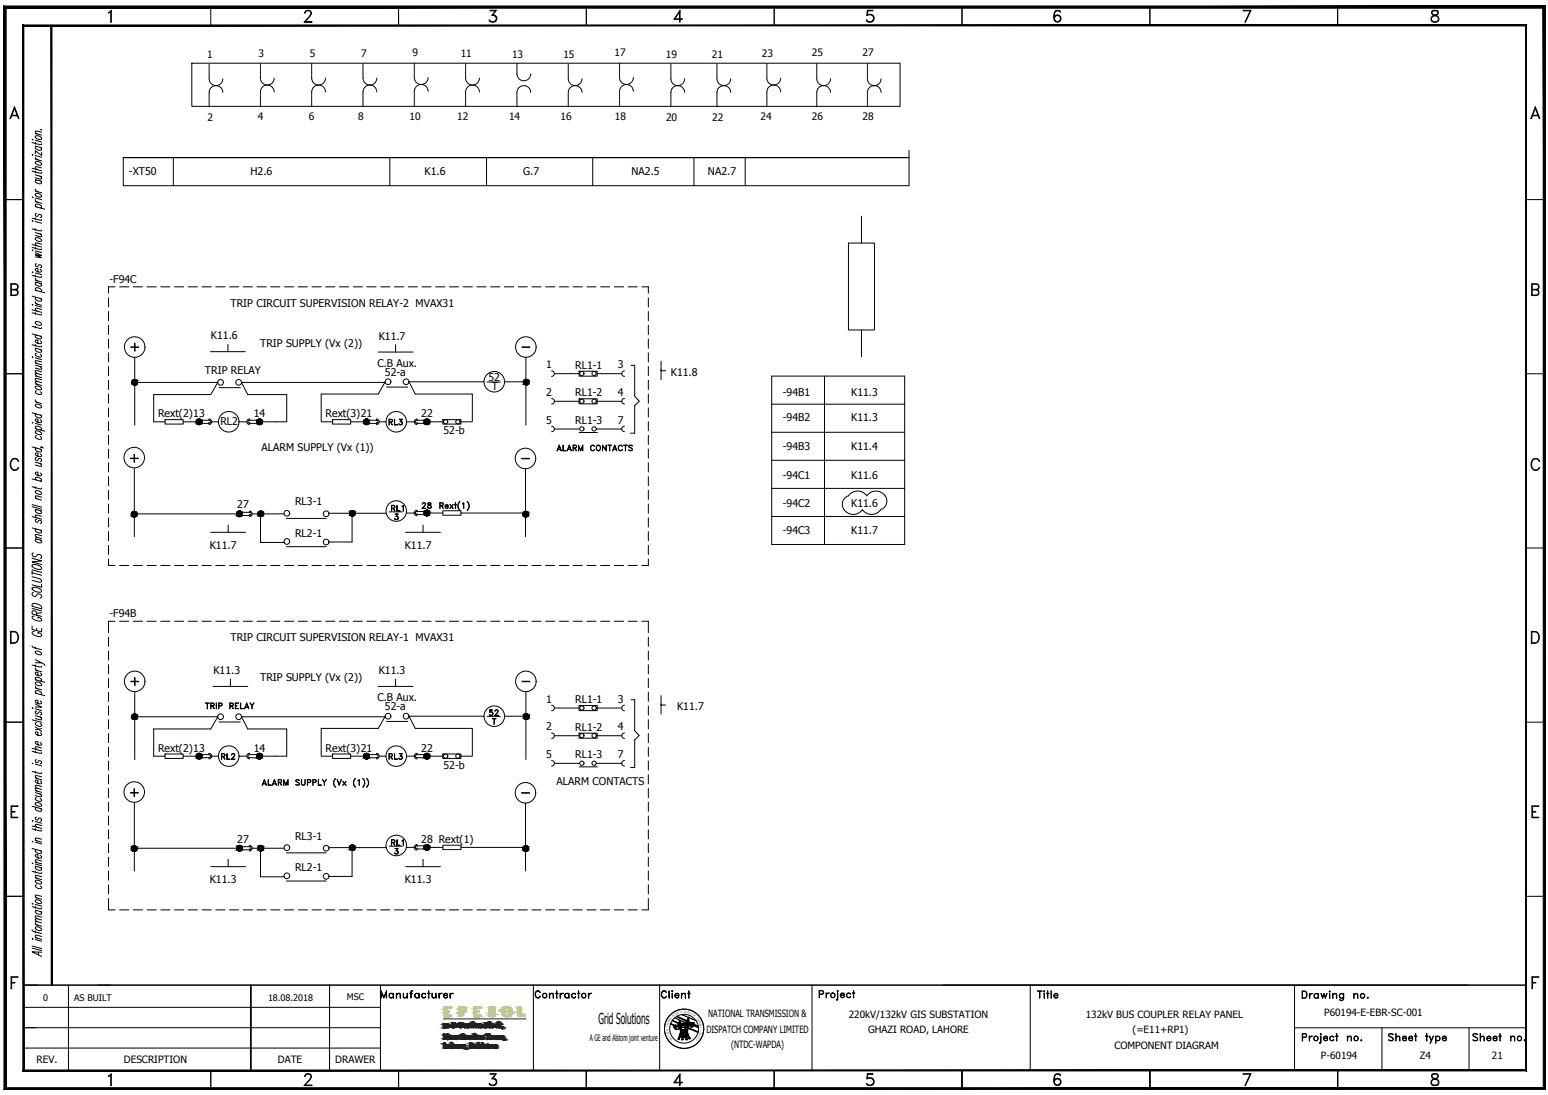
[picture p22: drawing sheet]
<svg xmlns="http://www.w3.org/2000/svg" width="420mm" height="297mm" viewBox="0 0 420 297" stroke-linecap="round" stroke-linejoin="round" font-family="sans-serif">
<defs><g id="words">
<g font-size="4.9">
<text x="34.6" y="187">+</text>
<text x="131.9" y="195.4">52</text>
<text x="105.5" y="230.7">RL1</text>
</g>
<g font-size="4.4">
<text x="104.8" y="116.4">RL3</text>
<text x="150.3" y="123.5">ALARM CONTACTS</text>
<text x="105.5" y="139.7">RL1</text>
<text x="113.6" y="139">28</text>
<text x="59.3" y="207.1">RL2</text>
<text x="104.8" y="207.1">RL3</text>
</g>
<text font-size="4.1" x="162.4" y="277.7">Grid Solutions</text>
<g font-size="3.1">
<text x="140.8" y="95.6">-</text>
<text x="140.8" y="186.3">-</text>
</g>
<g font-size="2.9">
<text x="35" y="47.5">-XT50</text>
<text x="68" y="47.5">H2.6</text>
<text x="115.2" y="47.5">K1.6</text>
<text x="142" y="47.5">G.7</text>
<text x="171.4" y="47.5">NA2.5</text>
<text x="192.2" y="47.5">NA2.7</text>
<text x="29.7" y="76.8">-F94C</text>
<text x="62.6" y="83.3">TRIP CIRCUIT SUPERVISION RELAY-2 MVAX31</text>
<text x="57.2" y="92">K11.6</text>
<text x="70.6" y="94.1">TRIP SUPPLY (Vx (2))</text>
<text x="102.8" y="92.1">K11.7</text>
<text x="55.6" y="101.6">TRIP RELAY</text>
<text x="102.4" y="99.5">C.B Aux.</text>
<text x="104.5" y="101.9">52-a</text>
<text x="148.3" y="99.9">1</text>
<text x="156.1" y="100">RL1-1</text>
<text x="167.7" y="99.9">3</text>
<text x="132.6" y="103.4">52</text>
<text x="133.5" y="105.8">T</text>
<text x="148.3" y="107.4">2</text>
<text x="156.1" y="107.5">RL1-2</text>
<text x="167.7" y="107.4">4</text>
<text x="182.1" y="102">K11.8</text>
<text x="212.5" y="107.4">-94B1</text>
<text x="231" y="107.4">K11.3</text>
<text x="42.9" y="113.2">Rext(2)13</text>
<text x="68.9" y="113.2">14</text>
<text x="88.4" y="113.2">Rext(3)21</text>
<text x="114.3" y="113.2">22</text>
<text x="59.8" y="115.3">RL2</text>
<text x="120.4" y="117.8">52-b</text>
<text x="148.3" y="114.9">5</text>
<text x="156.1" y="115">RL1-3</text>
<text x="167.7" y="114.9">7</text>
<text x="212.5" y="114.3">-94B2</text>
<text x="231" y="114.3">K11.3</text>
<text x="71" y="122.3">ALARM SUPPLY (Vx (1))</text>
<text x="212.5" y="122.1">-94B3</text>
<text x="231" y="122.1">K11.4</text>
<text x="212.5" y="129.8">-94C1</text>
<text x="231" y="129.8">K11.6</text>
<text x="64.4" y="137.9">27</text>
<text x="80.1" y="137.1">RL3-1</text>
<text x="212.5" y="137.6">-94C2</text>
<text x="231" y="137.6">K11.6</text>
<text x="56.9" y="148.9">K11.7</text>
<text x="80.1" y="145.7">RL2-1</text>
<text x="109.8" y="148.9">K11.7</text>
<text x="212.5" y="144.9">-94C3</text>
<text x="231" y="144.9">K11.7</text>
<text x="29.7" y="167.5">-F94B</text>
<text x="62.6" y="174">TRIP CIRCUIT SUPERVISION RELAY-1 MVAX31</text>
<text x="57.9" y="182.8">K11.3</text>
<text x="70.6" y="184.8">TRIP SUPPLY (Vx (2))</text>
<text x="102.8" y="182.8">K11.3</text>
<text x="102.4" y="190.2">C.B Aux.</text>
<text x="148.3" y="190.6">1</text>
<text x="156.1" y="190.8">RL1-1</text>
<text x="167.7" y="190.6">3</text>
<text x="104.5" y="192.7">52-a</text>
<text x="183.8" y="192.7">K11.7</text>
<text x="42.9" y="203.9">Rext(2)13</text>
<text x="68.9" y="203.9">14</text>
<text x="88.4" y="203.9">Rext(3)21</text>
<text x="114.3" y="203.9">22</text>
<text x="148.3" y="198.1">2</text>
<text x="156.1" y="198.2">RL1-2</text>
<text x="167.7" y="198.1">4</text>
<text x="120.4" y="208.5">52-b</text>
<text x="148.3" y="205.6">5</text>
<text x="156.1" y="205.7">RL1-3</text>
<text x="167.7" y="205.6">7</text>
<text x="151" y="213">ALARM CONTACTS</text>
<text x="80.1" y="227.8">RL3-1</text>
<text x="64.4" y="228.6">27</text>
<text x="114.3" y="228.6">28 Rext(1)</text>
<text x="56.9" y="239.6">K11.3</text>
<text x="80.1" y="236.4">RL2-1</text>
<text x="109.8" y="239.6">K11.3</text>
</g>
<g font-size="2.8">
<text x="56.2" y="15.6">1</text>
<text x="70.2" y="15.5">3</text>
<text x="84.1" y="15.5">5</text>
<text x="98" y="15.5">7</text>
<text x="111.9" y="15.3">9</text>
<text x="125" y="15.5">11</text>
<text x="139" y="15.6">13</text>
<text x="152.9" y="15.6">15</text>
<text x="166.8" y="15.3">17</text>
<text x="180.8" y="15.6">19</text>
<text x="193.2" y="15.6">21</text>
<text x="206.8" y="15.5">23</text>
<text x="220.3" y="15.3">25</text>
<text x="234.1" y="15.3">27</text>
<text x="56.3" y="32.8">2</text>
<text x="70" y="32.7">4</text>
<text x="83.9" y="32.7">6</text>
<text x="97.2" y="32.7">8</text>
<text x="111.1" y="32.5">10</text>
<text x="124.1" y="32.7">12</text>
<text x="138.2" y="32.7">14</text>
<text x="152.1" y="32.5">16</text>
<text x="166.8" y="32.5">18</text>
<text x="180.8" y="32.8">20</text>
<text x="193.3" y="32.8">22</text>
<text x="206.4" y="32.7">24</text>
<text x="220.4" y="32.5">26</text>
<text x="234.1" y="32.5">28</text>
</g>
<g font-size="2.7">
<text x="359.4" y="275.5">P60194-E-EBR-SC-001</text>
<text x="191.7" y="280.2">DISPATCH COMPANY LIMITED</text>
<text x="192.2" y="276">NATIONAL TRANSMISSION &amp;</text>
<text x="230.4" y="276.1">220kV/132kV GIS SUBSTATION</text>
<text x="235.6" y="280.2">GHAZI ROAD, LAHORE</text>
<text x="294.7" y="276.1">132kV BUS COUPLER RELAY PANEL</text>
<text x="307.4" y="280.2">(=E11+RP1)</text>
<text x="198.5" y="284.4">(NTDC-WAPDA)</text>
<text x="302.5" y="284.5">COMPONENT DIAGRAM</text>
<text x="358.5" y="287.2">P-60194</text>
<text x="385.4" y="287.2">Z4</text>
<text x="404.9" y="287.2">21</text>
<text x="9.9" y="288.4">REV.</text>
<text x="33.6" y="288.4">DESCRIPTION</text>
<text x="75.4" y="288.4">DATE</text>
<text x="91" y="288.4">DRAWER</text>
</g>
<g font-size="2.6">
<text x="140.8" y="125.6">-</text>
<text x="140.8" y="216.3">-</text>
</g>
<g font-size="2.5">
<text x="11.7" y="271.4">0</text>
<text x="20.1" y="271.4">AS BUILT</text>
<text x="72.7" y="271.4">18.08.2018</text>
<text x="94.2" y="271.4">MSC</text>
</g>
<text font-size="2.4" x="160.1" y="282.4">A GE and Alstom joint venture</text>
<g font-size=".7">
<text x="183" y="275.7" transform="rotate(-35 183 275.7)">S</text>
<text x="183.4" y="275.4" transform="rotate(-31 183.4 275.4)">I</text>
<text x="183.7" y="275.2" transform="rotate(-25 183.7 275.2)">O</text>
<text x="184.1" y="275" transform="rotate(-23 184.1 275)">N</text>
<text x="184.9" y="274.8" transform="rotate(-9 184.9 274.8)">&amp;</text>
<text x="185.7" y="274.7">D</text>
<text x="186.2" y="274.8" transform="rotate(9 186.2 274.8)">E</text>
<text x="186.6" y="274.8" transform="rotate(14 186.6 274.8)">S</text>
<text x="187" y="274.9" transform="rotate(20 187 274.9)">P</text>
<text x="187.4" y="275.1" transform="rotate(24 187.4 275.1)">A</text>
<text x="187.7" y="275.3" transform="rotate(29 187.7 275.3)">T</text>
<text x="188.1" y="275.5" transform="rotate(39 188.1 275.5)">C</text>
<text x="188.4" y="275.7" transform="rotate(42 188.4 275.7)">H</text>
<text x="181.3" y="279.3" transform="rotate(-96 181.3 279.3)">L</text>
<text x="181.4" y="278.5" transform="rotate(-80 181.4 278.5)">T</text>
<text x="181.4" y="279.8" transform="rotate(-99 181.4 279.8)">A</text>
<text x="181.5" y="278.1" transform="rotate(-73 181.5 278.1)">R</text>
<text x="181.5" y="280.2" transform="rotate(-103 181.5 280.2)">N</text>
<text x="181.6" y="277.7" transform="rotate(-66 181.6 277.7)">A</text>
<text x="181.6" y="280.6" transform="rotate(-107 181.6 280.6)">O</text>
<text x="181.7" y="280.9" transform="rotate(-112 181.7 280.9)">I</text>
<text x="181.7" y="277.3" transform="rotate(-61 181.7 277.3)">N</text>
<text x="181.9" y="276.9" transform="rotate(-55 181.9 276.9)">S</text>
<text x="182" y="281.3" transform="rotate(-117 182 281.3)">T</text>
<text x="182.1" y="276.6" transform="rotate(-53 182.1 276.6)">M</text>
<text x="182.2" y="281.7" transform="rotate(-125 182.2 281.7)">A</text>
<text x="182.5" y="282" transform="rotate(-129 182.5 282)">N</text>
<text x="182.5" y="276.2" transform="rotate(-45 182.5 276.2)">I S</text>
<text x="189" y="276.3" transform="rotate(54 189 276.3)">C</text>
<text x="189.1" y="281.7" transform="rotate(132 189.1 281.7)">D</text>
<text x="189.3" y="276.6" transform="rotate(56 189.3 276.6)">O</text>
<text x="189.3" y="281.4" transform="rotate(121 189.3 281.4)">E</text>
<text x="189.5" y="277" transform="rotate(63 189.5 277)">M</text>
<text x="189.6" y="281" transform="rotate(117 189.6 281)">T</text>
<text x="189.7" y="280.7" transform="rotate(112 189.7 280.7)">I</text>
<text x="189.7" y="277.4" transform="rotate(66 189.7 277.4)">P</text>
<text x="189.8" y="277.7" transform="rotate(76 189.8 277.7)">A</text>
<text x="189.9" y="280.2" transform="rotate(105 189.9 280.2)">M</text>
<text x="189.9" y="279.9" transform="rotate(101 189.9 279.9)">I</text>
<text x="189.9" y="278.2" transform="rotate(81 189.9 278.2)">N</text>
<text x="190" y="279.4" transform="rotate(96 190 279.4)">L</text>
<text x="190" y="278.6" transform="rotate(85 190 278.6)">Y</text>
</g>
</g></defs>
<!-- layer: 0 -->
<g fill="#000" stroke="#000" stroke-width=".27">
<path d="M36.5 103h.3zM36.4 103h.4z"/>
<path d="M36.4 103h.5zM36.2 103h.7z"/>
<path d="M36.4 104.5h.4zM36.4 104.5h.2z"/>
<path d="M36.2 103l.8 .1zM36.1 103.1h.9z"/>
<path d="M36.2 104.4h.7zM36.2 104.4l.6 .1z"/>
<path d="M36.1 103.1l1 .1zM36 103.2h1.1z"/>
<path d="M36.1 104.4h.9zM36.1 104.4h.8z"/>
<path d="M36 103.2l1.2 .1zM36 103.2l1.2 .1h-1.3z"/>
<path d="M36 104.2h1.1zM36 104.2l1 .2z"/>
<path d="M35.9 103.3l1.4 .2zM35.9 103.3l1.4 .2h-1.5z"/>
<path d="M35.9 104.1h1.3zM35.9 104.1l1.2 .1z"/>
<path d="M35.8 103.5l1.5 .1zM35.8 103.5l1.5 .1z"/>
<path d="M35.8 104h1.5zM35.8 104l1.4 .1z"/>
<path d="M35.8 103.6l1.5 .1v-.1zM35.8 103.6l1.5 .1h-1.5z"/>
<path d="M35.8 103.9l1.5 .1v-.1zM35.8 103.9l1.5 .1h-1.5z"/>
<path d="M35.8 103.7h1.5zM35.8 103.7l1.5 .2z"/>
<path d="M54 113.7h.2zM53.8 113.7h.4z"/>
<path d="M53.8 113.7h.6zM53.7 113.7h.7z"/>
<path d="M53.8 115.2h.4zM53.8 115.2h.3z"/>
<path d="M53.7 113.7l.8 .1zM53.6 113.8h.9z"/>
<path d="M53.7 115.1h.7zM53.7 115.1l.5 .1z"/>
<path d="M53.6 113.8l1 .1zM53.6 113.8l1 .1h-1.1z"/>
<path d="M53.6 115h.9zM53.6 115l.8 .1z"/>
<path d="M53.5 113.9l1.2 .1zM53.5 113.9l1.2 .1z"/>
<path d="M53.5 115h1.1zM53.5 115h1z"/>
<path d="M53.4 114l1.4 .2zM53.4 114l1.4 .2h-1.5z"/>
<path d="M53.4 114.8h1.3zM53.4 114.8l1.2 .2z"/>
<path d="M53.3 114.2l1.5 .1zM53.3 114.2l1.5 .1z"/>
<path d="M53.3 114.7h1.5zM53.3 114.7l1.4 .1z"/>
<path d="M53.3 114.3l1.5 .1v-.1zM53.3 114.3l1.5 .1h-1.5z"/>
<path d="M53.3 114.4l1.5 .2v-.2zM53.3 114.4l1.5 .2h-1.5z"/>
<path d="M53.3 114.6h1.5zM53.3 114.6l1.5 .1z"/>
<path d="M70.4 113.7h.2zM70.2 113.7h.4z"/>
<path d="M70.2 113.7h.6zM70.1 113.7h.7z"/>
<path d="M70.2 115.2h.4zM70.2 115.2h.3z"/>
<path d="M70.1 113.7l.8 .1zM69.9 113.8h1z"/>
<path d="M70.1 115.1h.7zM70.1 115.1l.5 .1z"/>
<path d="M69.9 113.8l1.1 .1zM69.9 113.8l1.1 .1h-1.2z"/>
<path d="M69.9 115h1zM69.9 115l.9 .1z"/>
<path d="M69.8 113.9l1.3 .1zM69.8 113.9l1.3 .1z"/>
<path d="M69.8 115h1.2zM69.8 115h1.1z"/>
<path d="M69.8 114l1.3 .2zM69.8 114l1.3 .2h-1.4z"/>
<path d="M69.8 114.8h1.3zM69.8 114.8l1.2 .2z"/>
<path d="M69.7 114.2l1.5 .1zM69.7 114.2l1.5 .1z"/>
<path d="M69.7 114.7h1.4zM69.7 114.7l1.4 .1z"/>
<path d="M69.7 114.3l1.5 .1v-.1zM69.7 114.3l1.5 .1h-1.5z"/>
<path d="M69.7 114.6h1.5zM69.7 114.6l1.4 .1z"/>
<path d="M69.7 114.4l1.5 .2v-.2zM69.7 114.4l1.5 .2h-1.5z"/>
<path d="M99.4 113.7h.3zM99.3 113.7h.4z"/>
<path d="M99.3 113.7h.5zM99.2 113.7h.6z"/>
<path d="M99.3 115.2h.4zM99.3 115.2h.3z"/>
<path d="M99.2 113.7l.8 .1zM99 113.8h1z"/>
<path d="M99.2 115.1h.6zM99.2 115.1l.5 .1z"/>
<path d="M99 113.8l1.1 .1zM99 113.8l1.1 .1h-1.2z"/>
<path d="M99 115h1zM99 115l.8 .1z"/>
<path d="M98.9 113.9l1.3 .1zM98.9 113.9l1.3 .1z"/>
<path d="M98.9 115h1.2zM98.9 115h1.1z"/>
<path d="M98.8 114l1.4 .2zM98.8 114l1.4 .2h-1.4z"/>
<path d="M98.8 114.8h1.4zM98.8 114.8l1.3 .2z"/>
<path d="M98.8 114.2l1.4 .1zM98.8 114.2l1.4 .1z"/>
<path d="M98.8 114.7h1.4zM98.8 114.7l1.4 .1z"/>
<path d="M98.7 114.3l1.6 .1-.1-.1zM98.7 114.3l1.6 .1h-1.6z"/>
<path d="M98.7 114.6h1.5zM98.7 114.6l1.5 .1z"/>
<path d="M98.7 114.4l1.5 .2 .1-.2zM98.7 114.4l1.5 .2h-1.5z"/>
<path d="M115.8 113.7h.3zM115.7 113.7h.4z"/>
<path d="M115.7 113.7h.5zM115.5 113.7h.7z"/>
<path d="M115.7 115.2h.4zM115.7 115.2h.2z"/>
<path d="M115.5 113.7l.8 .1zM115.4 113.8h.9z"/>
<path d="M115.5 115.1h.7zM115.5 115.1l.6 .1z"/>
<path d="M115.4 113.8l1.1 .1zM115.3 113.9h1.2z"/>
<path d="M115.4 115h.9zM115.4 115l.8 .1z"/>
<path d="M115.3 113.9l1.2 .1zM115.3 113.9l1.2 .1z"/>
<path d="M115.3 115h1.2zM115.3 115h1z"/>
<path d="M115.2 114l1.4 .2zM115.2 114l1.4 .2h-1.4z"/>
<path d="M115.2 114.8h1.3zM115.2 114.8l1.3 .2z"/>
<path d="M115.2 114.2l1.4 .1zM115.2 114.2l1.4 .1z"/>
<path d="M115.2 114.7h1.4zM115.2 114.7l1.3 .1z"/>
<path d="M115.1 114.3l1.5 .1v-.1zM115.1 114.3l1.5 .1h-1.5z"/>
<path d="M115.1 114.4l1.5 .2v-.2zM115.1 114.4l1.5 .2h-1.5z"/>
<path d="M115.1 114.6h1.5zM115.1 114.6l1.5 .1z"/>
<path d="M142.8 102.9h.2zM142.6 102.9h.4z"/>
<path d="M142.6 102.9l.6 .1zM142.5 103h.7z"/>
<path d="M142.6 104.4h.4zM142.6 104.4h.3z"/>
<path d="M142.5 103l.8 .1zM142.4 103.1h.9z"/>
<path d="M142.5 104.4h.7zM142.5 104.4h.5z"/>
<path d="M142.4 103.1l1 .1zM142.4 103.1l1 .1h-1.1z"/>
<path d="M142.4 104.3h.9zM142.4 104.3l.8 .1z"/>
<path d="M142.3 103.2l1.2 .1zM142.3 103.2l1.2 .1z"/>
<path d="M142.3 104.2h1.1zM142.3 104.2l1 .1z"/>
<path d="M142.2 103.3l1.3 .1zM142.2 103.3l1.3 .1h-1.4z"/>
<path d="M142.2 104.1h1.3zM142.2 104.1l1.2 .1z"/>
<path d="M142.1 103.4l1.5 .1-.1-.1zM142.1 103.4l1.5 .1h-1.5z"/>
<path d="M142.1 103.9h1.4zM142.1 103.9l1.4 .2z"/>
<path d="M142.1 103.5l1.5 .2zM142.1 103.5l1.5 .2z"/>
<path d="M142.1 103.8h1.5zM142.1 103.8l1.4 .1z"/>
<path d="M142.1 103.7l1.5 .1v-.1zM142.1 103.7l1.5 .1h-1.5z"/>
<path d="M36.4 138.7h.2zM36.2 138.7h.4z"/>
<path d="M36.2 138.7l.6 .1zM36.1 138.8h.7z"/>
<path d="M36.1 138.8l.8 .1zM36 138.9h.9z"/>
<path d="M36 138.9l1 .1zM36 138.9l1 .1h-1.2z"/>
<path d="M35.8 139l1.3 .1zM35.8 139l1.3 .1z"/>
<path d="M35.8 139.1l1.3 .1zM35.8 139.1l1.3 .1h-1.4z"/>
<path d="M35.8 139.9h1.3zM35.8 139.9l1.2 .1z"/>
<path d="M35.7 139.2l1.5 .2-.1-.2zM35.7 139.2l1.5 .2h-1.5z"/>
<path d="M35.7 139.8h1.4zM35.7 139.8l1.4 .1z"/>
<path d="M35.7 139.4l1.5 .1zM35.7 139.4l1.5 .1z"/>
<path d="M35.7 139.5l1.5 .1v-.1zM35.7 139.5l1.5 .1h-1.5z"/>
<path d="M35.7 139.6h1.5zM35.7 139.6l1.4 .2z"/>
<path d="M64.9 138.6h.3zM64.8 138.6h.4z"/>
<path d="M64.8 138.6l.6 .1zM64.7 138.7h.7z"/>
<path d="M64.7 138.7l.8 .1zM64.6 138.8h.9z"/>
<path d="M64.6 138.8l1 .1zM64.6 138.8l1 .1h-1.2z"/>
<path d="M64.6 140h.9zM64.6 140l.8 .1z"/>
<path d="M64.4 138.9l1.3 .1zM64.4 138.9l1.3 .1z"/>
<path d="M64.4 139.9h1.2zM64.4 139.9l1.1 .1z"/>
<path d="M64.4 139l1.3 .1zM64.4 139l1.3 .1h-1.4z"/>
<path d="M64.4 139.8h1.3zM64.4 139.8l1.2 .1z"/>
<path d="M64.3 139.1l1.5 .2-.1-.2zM64.3 139.1l1.5 .2h-1.5z"/>
<path d="M64.3 139.7h1.4zM64.3 139.7l1.4 .1z"/>
<path d="M64.3 139.3l1.5 .1zM64.3 139.3l1.5 .1z"/>
<path d="M64.3 139.5h1.5zM64.3 139.5l1.4 .2z"/>
<path d="M64.2 139.4l1.6 .1v-.1zM64.2 139.4l1.6 .1h-1.5z"/>
<path d="M70.7 138.6h.3zM70.6 138.6h.4z"/>
<path d="M70.6 138.6l.5 .1zM70.4 138.7h.7z"/>
<path d="M70.4 138.7l.8 .1zM70.3 138.8h.9z"/>
<path d="M70.3 138.8l1 .1zM70.2 138.9h1.1z"/>
<path d="M70.3 140h.9zM70.3 140l.8 .1z"/>
<path d="M70.2 138.9l1.2 .1zM70.2 138.9l1.2 .1z"/>
<path d="M70.2 139.9h1.1zM70.2 139.9l1 .1z"/>
<path d="M70.1 139l1.4 .1zM70.1 139l1.4 .1h-1.4z"/>
<path d="M70.1 139.8h1.3zM70.1 139.8l1.2 .1z"/>
<path d="M70.1 139.1l1.4 .2v-.2zM70.1 139.1l1.4 .2h-1.5z"/>
<path d="M70.1 139.7h1.4zM70.1 139.7l1.3 .1z"/>
<path d="M70 139.3l1.6 .1zM70 139.3l1.6 .1z"/>
<path d="M70 139.5h1.5zM70 139.5l1.5 .2z"/>
<path d="M70 139.4l1.5 .1 .1-.1zM70 139.4l1.5 .1h-1.5z"/>
<path d="M95.5 138.5h.3zM95.4 138.5h.4z"/>
<path d="M95.4 138.5l.6 .1zM95.3 138.6h.7z"/>
<path d="M95.4 140h.4zM95.4 140h.3z"/>
<path d="M95.3 138.6h.8zM95.2 138.6h.9z"/>
<path d="M95.3 139.9h.7zM95.3 139.9l.5 .1z"/>
<path d="M95.2 138.6l1 .1zM95.1 138.7h1.1z"/>
<path d="M95.2 139.9h.9zM95.2 139.9h.8z"/>
<path d="M95.1 138.7l1.2 .2zM95.1 138.7l1.2 .2h-1.3z"/>
<path d="M95.1 139.8h1.1zM95.1 139.8l1 .1z"/>
<path d="M95 138.9l1.3 .1zM95 138.9l1.3 .1h-1.4z"/>
<path d="M95 139.7h1.3zM95 139.7l1.2 .1z"/>
<path d="M94.9 139l1.5 .1zM94.9 139l1.5 .1z"/>
<path d="M94.9 139.5h1.4zM94.9 139.5l1.4 .2z"/>
<path d="M94.9 139.1l1.5 .2v-.2zM94.9 139.1l1.5 .2h-1.6z"/>
<path d="M94.9 139.4h1.5zM94.9 139.4l1.4 .1z"/>
<path d="M94.8 139.3l1.6 .1v-.1zM94.8 139.3l1.6 .1h-1.5z"/>
<path d="M142.7 138.7h.2zM142.5 138.7h.4z"/>
<path d="M142.5 138.7l.6 .1zM142.4 138.8h.7z"/>
<path d="M142.4 138.8l.8 .1zM142.3 138.9h.9z"/>
<path d="M142.3 138.9l1 .1zM142.3 138.9l1 .1h-1.2z"/>
<path d="M142.1 139l1.3 .1zM142.1 139l1.3 .1z"/>
<path d="M142.1 140h1.2zM142.1 140l1.1 .1z"/>
<path d="M142.1 139.1l1.3 .1zM142.1 139.1l1.3 .1h-1.4z"/>
<path d="M142.1 139.9h1.3zM142.1 139.9l1.2 .1z"/>
<path d="M142 139.2l1.5 .1zM142 139.2l1.5 .1z"/>
<path d="M142 139.8h1.4zM142 139.8l1.4 .1z"/>
<path d="M142 139.3l1.5 .2v-.2zM142 139.3l1.5 .2h-1.5z"/>
<path d="M142 139.5l1.5 .1v-.1zM142 139.5l1.5 .1h-1.5z"/>
<path d="M142 139.6h1.5zM142 139.6l1.4 .2z"/>
<path d="M36.2 140.2h.4zM36.2 140.2l.3 .1z"/>
<path d="M36.1 140.2h.7zM36.1 140.2h.5z"/>
<path d="M36 140.1h.9zM36 140.1l.8 .1z"/>
<path d="M35.8 140h1.2zM35.8 140l1.1 .1z"/>
<path d="M64.8 140.1h.4zM64.8 140.1h.3z"/>
<path d="M64.7 140.1h.7zM64.7 140.1h.5z"/>
<path d="M70.6 140.1h.4zM70.6 140.1h.3z"/>
<path d="M70.4 140.1h.7zM70.4 140.1h.6z"/>
<path d="M142.5 140.2h.4zM142.5 140.2l.3 .1z"/>
<path d="M142.4 140.2h.7zM142.4 140.2h.5z"/>
<path d="M142.3 140.1h.9zM142.3 140.1l.8 .1z"/>
<path d="M36.5 193.7h.3zM36.4 193.7h.4z"/>
<path d="M36.4 193.7l.5 .1zM36.2 193.8h.7z"/>
<path d="M36.4 195.2h.4zM36.4 195.2h.2z"/>
<path d="M36.2 193.8h.8zM36.1 193.8h.9z"/>
<path d="M36.2 195.1h.7zM36.2 195.1l.6 .1z"/>
<path d="M36.1 193.8l1 .1zM36.1 193.8l1 .1h-1.1z"/>
<path d="M36.1 195.1h.9zM36.1 195.1h.8z"/>
<path d="M36 193.9l1.2 .1zM36 193.9l1.2 .1z"/>
<path d="M36 194.9h1.1zM36 194.9l1 .2z"/>
<path d="M35.9 194l1.4 .2zM35.9 194l1.4 .2h-1.5z"/>
<path d="M35.9 194.8h1.3zM35.9 194.8l1.2 .1z"/>
<path d="M35.8 194.2l1.5 .1zM35.8 194.2l1.5 .1z"/>
<path d="M35.8 194.7h1.5zM35.8 194.7l1.4 .1z"/>
<path d="M35.8 194.3l1.5 .1v-.1zM35.8 194.3l1.5 .1h-1.5z"/>
<path d="M35.8 194.6h1.5zM35.8 194.6l1.5 .1z"/>
<path d="M35.8 194.4l1.5 .2v-.2zM35.8 194.4l1.5 .2h-1.5z"/>
<path d="M142.8 193.6l.2 .1zM142.6 193.7h.4z"/>
<path d="M142.6 193.7h.6zM142.5 193.7h.7z"/>
<path d="M142.6 195.1h.4zM142.6 195.1l.3 .1z"/>
<path d="M142.5 193.7l.8 .1zM142.4 193.8h.9z"/>
<path d="M142.5 195.1h.7zM142.5 195.1h.5z"/>
<path d="M142.4 193.8l1 .1zM142.3 193.9h1.1z"/>
<path d="M142.4 195h.9zM142.4 195l.8 .1z"/>
<path d="M142.3 193.9l1.2 .1zM142.3 193.9l1.2 .1z"/>
<path d="M142.3 194.9h1.1zM142.3 194.9l1 .1z"/>
<path d="M142.2 194l1.3 .1zM142.2 194l1.3 .1h-1.4z"/>
<path d="M142.2 194.8h1.3zM142.2 194.8l1.2 .1z"/>
<path d="M142.1 194.1l1.5 .1-.1-.1zM142.1 194.1l1.5 .1h-1.5z"/>
<path d="M142.1 194.7h1.4zM142.1 194.7l1.4 .1z"/>
<path d="M142.1 194.2l1.5 .2v-.2zM142.1 194.2l1.5 .2h-1.5z"/>
<path d="M142.1 194.5l1.4 .2 .1-.2zM142.1 194.5l1.4 .2h-1.4z"/>
<path d="M142.1 194.4h1.5zM142.1 194.4l1.5 .1z"/>
<path d="M54 204.4h.2zM53.8 204.4h.4z"/>
<path d="M53.8 204.4h.6zM53.7 204.4h.7z"/>
<path d="M53.8 205.9h.4zM53.8 205.9h.3z"/>
<path d="M53.7 204.4l.8 .1zM53.6 204.5h.9z"/>
<path d="M53.7 205.8h.7zM53.7 205.8l.5 .1z"/>
<path d="M53.6 204.5l1 .1zM53.6 204.5l1 .1h-1.1z"/>
<path d="M53.6 205.7h.9zM53.6 205.7l.8 .1z"/>
<path d="M53.5 204.6l1.2 .1zM53.5 204.6l1.2 .1z"/>
<path d="M53.5 205.7h1.1zM53.5 205.7h1z"/>
<path d="M53.4 204.7l1.4 .2zM53.4 204.7l1.4 .2h-1.5z"/>
<path d="M53.4 205.5h1.3zM53.4 205.5l1.2 .2z"/>
<path d="M53.3 204.9l1.5 .1v-.1zM53.3 204.9l1.5 .1h-1.5z"/>
<path d="M53.3 205.4h1.5zM53.3 205.4l1.4 .1z"/>
<path d="M53.3 205l1.5 .1zM53.3 205l1.5 .1z"/>
<path d="M53.3 205.1l1.5 .2v-.2zM53.3 205.1l1.5 .2h-1.5z"/>
<path d="M53.3 205.3h1.5zM53.3 205.3l1.5 .1z"/>
<path d="M70.4 204.4h.2zM70.2 204.4h.4z"/>
<path d="M70.2 204.4h.6zM70.1 204.4h.7z"/>
<path d="M70.2 205.9h.4zM70.2 205.9h.3z"/>
<path d="M70.1 204.4l.8 .1zM69.9 204.5h1z"/>
<path d="M70.1 205.8h.7zM70.1 205.8l.5 .1z"/>
<path d="M69.9 204.5l1.1 .1zM69.9 204.5l1.1 .1h-1.2z"/>
<path d="M69.9 205.7h1zM69.9 205.7l.9 .1z"/>
<path d="M69.8 204.6l1.3 .1zM69.8 204.6l1.3 .1z"/>
<path d="M69.8 205.7h1.2zM69.8 205.7h1.1z"/>
<path d="M69.8 204.7l1.3 .2zM69.8 204.7l1.3 .2h-1.4z"/>
<path d="M69.8 205.5h1.3zM69.8 205.5l1.2 .2z"/>
<path d="M69.7 204.9l1.5 .1-.1-.1zM69.7 204.9l1.5 .1h-1.5z"/>
<path d="M69.7 205.4h1.4zM69.7 205.4l1.4 .1z"/>
<path d="M69.7 205l1.5 .1zM69.7 205l1.5 .1z"/>
<path d="M69.7 205.3h1.5zM69.7 205.3l1.4 .1z"/>
<path d="M69.7 205.1l1.5 .2v-.2zM69.7 205.1l1.5 .2h-1.5z"/>
<path d="M99.4 204.4h.3zM99.3 204.4h.4z"/>
<path d="M99.3 204.4h.5zM99.2 204.4h.6z"/>
<path d="M99.3 205.9h.4zM99.3 205.9h.3z"/>
<path d="M99.2 204.4l.8 .1zM99 204.5h1z"/>
<path d="M99.2 205.8h.6zM99.2 205.8l.5 .1z"/>
<path d="M99 204.5l1.1 .1zM99 204.5l1.1 .1h-1.2z"/>
<path d="M99 205.7h1zM99 205.7l.8 .1z"/>
<path d="M98.9 204.6l1.3 .1zM98.9 204.6l1.3 .1z"/>
<path d="M98.9 205.7h1.2zM98.9 205.7h1.1z"/>
<path d="M98.8 204.7l1.4 .2zM98.8 204.7l1.4 .2h-1.4z"/>
<path d="M98.8 205.5h1.4zM98.8 205.5l1.3 .2z"/>
<path d="M98.8 204.9l1.4 .1v-.1zM98.8 204.9l1.4 .1h-1.5z"/>
<path d="M98.8 205.4h1.4zM98.8 205.4l1.4 .1z"/>
<path d="M98.7 205l1.6 .1zM98.7 205l1.6 .1z"/>
<path d="M98.7 205.3h1.5zM98.7 205.3l1.5 .1z"/>
<path d="M98.7 205.1l1.5 .2 .1-.2zM98.7 205.1l1.5 .2h-1.5z"/>
<path d="M115.8 204.4h.3zM115.7 204.4h.4z"/>
<path d="M115.7 204.4h.5zM115.5 204.4h.7z"/>
<path d="M115.7 205.9h.4zM115.7 205.9h.2z"/>
<path d="M115.5 204.4l.8 .1zM115.4 204.5h.9z"/>
<path d="M115.5 205.8h.7zM115.5 205.8l.6 .1z"/>
<path d="M115.4 204.5l1.1 .1zM115.3 204.6h1.2z"/>
<path d="M115.4 205.7h.9zM115.4 205.7l.8 .1z"/>
<path d="M115.3 204.6l1.2 .1zM115.3 204.6l1.2 .1z"/>
<path d="M115.3 205.7h1.2zM115.3 205.7h1z"/>
<path d="M115.2 204.7l1.4 .2zM115.2 204.7l1.4 .2h-1.4z"/>
<path d="M115.2 205.5h1.3zM115.2 205.5l1.3 .2z"/>
<path d="M115.2 204.9l1.4 .1v-.1zM115.2 204.9l1.4 .1h-1.5z"/>
<path d="M115.2 205.4h1.4zM115.2 205.4l1.3 .1z"/>
<path d="M115.1 205l1.5 .1zM115.1 205l1.5 .1z"/>
<path d="M115.1 205.1l1.5 .2v-.2zM115.1 205.1l1.5 .2h-1.5z"/>
<path d="M115.1 205.3h1.5zM115.1 205.3l1.5 .1z"/>
<path d="M36.4 229.4l.2 .1zM36.2 229.5h.4z"/>
<path d="M36.2 229.5h.6zM36.1 229.5h.7z"/>
<path d="M36.2 230.9h.4zM36.2 230.9l.3 .1z"/>
<path d="M36.1 229.5l.8 .1zM36 229.6h.9z"/>
<path d="M36.1 230.9h.7zM36.1 230.9h.5z"/>
<path d="M36 229.6l1 .1zM35.8 229.7h1.2z"/>
<path d="M36 230.8h.9zM36 230.8l.8 .1z"/>
<path d="M35.8 229.7l1.3 .1zM35.8 229.7l1.3 .1z"/>
<path d="M35.8 230.7h1.2zM35.8 230.7l1.1 .1z"/>
<path d="M35.8 229.8l1.3 .1zM35.8 229.8l1.3 .1h-1.4z"/>
<path d="M35.8 230.6h1.3zM35.8 230.6l1.2 .1z"/>
<path d="M35.7 229.9l1.5 .2-.1-.2zM35.7 229.9l1.5 .2h-1.5z"/>
<path d="M35.7 230.5h1.4zM35.7 230.5l1.4 .1z"/>
<path d="M35.7 230.1l1.5 .1v-.1zM35.7 230.1l1.5 .1h-1.5z"/>
<path d="M35.7 230.2l1.5 .1zM35.7 230.2l1.5 .1z"/>
<path d="M35.7 230.3l1.4 .2 .1-.2zM35.7 230.3l1.4 .2h-1.4z"/>
<path d="M64.9 229.3l.3 .1zM64.8 229.4h.4z"/>
<path d="M64.8 229.4h.6zM64.7 229.4h.7z"/>
<path d="M64.8 230.8h.4zM64.8 230.8l.3 .1z"/>
<path d="M64.7 229.4l.8 .1zM64.6 229.5h.9z"/>
<path d="M64.7 230.8h.7zM64.7 230.8h.5z"/>
<path d="M64.6 229.5l1 .1zM64.4 229.6h1.2z"/>
<path d="M64.6 230.7h.9zM64.6 230.7l.8 .1z"/>
<path d="M64.4 229.6l1.3 .1zM64.4 229.6l1.3 .1z"/>
<path d="M64.4 230.6h1.2zM64.4 230.6l1.1 .1z"/>
<path d="M64.4 229.7l1.3 .1zM64.4 229.7l1.3 .1h-1.4z"/>
<path d="M64.4 230.5h1.3zM64.4 230.5l1.2 .1z"/>
<path d="M64.3 229.8l1.5 .2-.1-.2zM64.3 229.8l1.5 .2h-1.5z"/>
<path d="M64.3 230.4h1.4zM64.3 230.4l1.4 .1z"/>
<path d="M64.3 230l1.5 .1zM64.3 230l1.5 .1z"/>
<path d="M64.3 230.2l1.4 .2 .1-.2zM64.3 230.2l1.4 .2h-1.4z"/>
<path d="M64.2 230.1l1.6 .1v-.1zM64.2 230.1l1.6 .1h-1.5z"/>
<path d="M70.7 229.3l.3 .1zM70.6 229.4h.4z"/>
<path d="M70.6 229.4h.5zM70.4 229.4h.7z"/>
<path d="M70.6 230.8h.4zM70.6 230.8l.3 .1z"/>
<path d="M70.4 229.4l.8 .1zM70.3 229.5h.9z"/>
<path d="M70.4 230.8h.7zM70.4 230.8h.6z"/>
<path d="M70.3 229.5l1 .1zM70.2 229.6h1.1z"/>
<path d="M70.3 230.7h.9zM70.3 230.7l.8 .1z"/>
<path d="M70.2 229.6l1.2 .1zM70.2 229.6l1.2 .1z"/>
<path d="M70.2 230.6h1.1zM70.2 230.6l1 .1z"/>
<path d="M70.1 229.7l1.4 .1zM70.1 229.7l1.4 .1h-1.4z"/>
<path d="M70.1 230.5h1.3zM70.1 230.5l1.2 .1z"/>
<path d="M70.1 229.8l1.4 .2v-.2zM70.1 229.8l1.4 .2h-1.5z"/>
<path d="M70.1 230.4h1.4zM70.1 230.4l1.3 .1z"/>
<path d="M70 230l1.6 .1zM70 230l1.6 .1z"/>
<path d="M70 230.2l1.5 .2v-.2zM70 230.2l1.5 .2h-1.4z"/>
<path d="M70 230.1l1.5 .1 .1-.1zM70 230.1l1.5 .1h-1.5z"/>
<path d="M95.5 229.2h.3zM95.4 229.2h.4z"/>
<path d="M95.4 229.2l.6 .1zM95.3 229.3h.7z"/>
<path d="M95.4 230.7h.4zM95.4 230.7h.3z"/>
<path d="M95.3 229.3h.8zM95.2 229.3h.9z"/>
<path d="M95.3 230.7h.7zM95.3 230.7h.5z"/>
<path d="M95.2 229.3l1 .1zM95.2 229.3l1 .1h-1.1z"/>
<path d="M95.2 230.6h.9zM95.2 230.6l.8 .1z"/>
<path d="M95.1 229.4l1.2 .2zM95.1 229.4l1.2 .2z"/>
<path d="M95.1 230.5h1.1zM95.1 230.5l1 .1z"/>
<path d="M95 229.6l1.3 .1zM95 229.6l1.3 .1h-1.4z"/>
<path d="M95 230.4h1.3zM95 230.4l1.2 .1z"/>
<path d="M94.9 229.7l1.5 .1-.1-.1zM94.9 229.7l1.5 .1h-1.5z"/>
<path d="M94.9 230.2h1.4zM94.9 230.2l1.4 .2z"/>
<path d="M94.9 229.8l1.5 .2zM94.9 229.8l1.5 .2z"/>
<path d="M94.9 230.1h1.5zM94.9 230.1l1.4 .1z"/>
<path d="M94.8 230l1.6 .1v-.1zM94.8 230l1.6 .1h-1.5z"/>
<path d="M115.8 229.1h.3zM115.7 229.1h.4z"/>
<path d="M115.7 229.1l.5 .1zM115.5 229.2h.7z"/>
<path d="M115.7 230.6h.4zM115.7 230.6h.2z"/>
<path d="M115.5 229.2l.8 .1zM115.4 229.3h.9z"/>
<path d="M115.5 230.5h.7zM115.5 230.5l.6 .1z"/>
<path d="M115.4 229.3l1.1 .1zM115.3 229.4h1.2z"/>
<path d="M115.4 230.5h.9zM115.4 230.5h.8z"/>
<path d="M115.3 229.4l1.2 .1zM115.3 229.4l1.2 .1z"/>
<path d="M115.3 230.4h1.2zM115.3 230.4l1 .1z"/>
<path d="M115.2 229.5l1.4 .1zM115.2 229.5l1.4 .1h-1.4z"/>
<path d="M115.2 230.3h1.3zM115.2 230.3l1.3 .1z"/>
<path d="M115.2 229.6l1.4 .1zM115.2 229.6l1.4 .1z"/>
<path d="M115.2 230.1h1.4zM115.2 230.1l1.3 .2z"/>
<path d="M115.1 229.7l1.5 .2v-.2zM115.1 229.7l1.5 .2h-1.5z"/>
<path d="M115.1 229.9l1.5 .1v-.1zM115.1 229.9l1.5 .1h-1.5z"/>
<path d="M115.1 230h1.5zM115.1 230l1.5 .1z"/>
<path d="M142.7 229.4h.2zM142.5 229.4h.4z"/>
<path d="M142.5 229.4l.6 .1zM142.4 229.5h.7z"/>
<path d="M142.5 230.9h.4zM142.5 230.9h.3z"/>
<path d="M142.4 229.5l.8 .1zM142.3 229.6h.9z"/>
<path d="M142.4 230.9h.7zM142.4 230.9h.5z"/>
<path d="M142.3 229.6l1 .1zM142.3 229.6l1 .1h-1.2z"/>
<path d="M142.3 230.8h.9zM142.3 230.8l.8 .1z"/>
<path d="M142.1 229.7l1.3 .1zM142.1 229.7l1.3 .1z"/>
<path d="M142.1 230.7h1.2zM142.1 230.7l1.1 .1z"/>
<path d="M142.1 229.8l1.3 .1zM142.1 229.8l1.3 .1h-1.4z"/>
<path d="M142.1 230.6h1.3zM142.1 230.6l1.2 .1z"/>
<path d="M142 229.9l1.5 .2-.1-.2zM142 229.9l1.5 .2h-1.5z"/>
<path d="M142 230.5h1.4zM142 230.5l1.4 .1z"/>
<path d="M142 230.1l1.5 .1zM142 230.1l1.5 .1z"/>
<path d="M142 230.2l1.5 .1v-.1zM142 230.2l1.5 .1h-1.5z"/>
<path d="M142 230.3h1.5zM142 230.3l1.4 .2z"/>
<path d="M13.9 6.9v260.3h.2zM13.9 6.9h.2v260.3z"/>
</g>
<!-- layer: 4 -->
<g fill="none" stroke="#000" stroke-width=".27">
<path d="M29.4 3.4l.8-.6v3.2h-.2v-2.9l-.6 .5zM57.2 1.9v5M82.7 5.9h2v.1h-2.2l1.4-1.5a1.02 1.02 0 0 0 .3-1.4l-.9-.2-.6 .7 .2-.5 .4-.3 .9 .1a.71 .71 0 0 1 .2 1.1l-1.7 2M108.2 1.9v5M132.9 5.6l.4 .3M133.7 4a1.05 1.05 0 0 1 1.2 1.1 1.05 1.05 0 0 1-1.4 .9l-.5-.1-.3-.5a1.17 1.17 0 0 0 2-.2M134.1 4.2a.92 .92 0 0 1 .5 1.4l-.5 .3M134.6 2.9h-1.6v-.1h1.7l-1 1.4M134.6 2.8l-1.1 1.4 .9 .1 .3 .5M159.1 1.9v5M183.1 5.1h2.1v.1h-2.3l1.7-2.4v3.2h-.2v-2.7l-1.3 1.9M210.1 1.9v5"/>
<path d="M235.3 5.6l.4 .3M236.5 4a1.01 1.01 0 0 1 .6 1 1.01 1.01 0 0 1-.6 .9M237.1 4.6a1.28 1.28 0 0 0-1.8-.4l.1-1.4h1.6v.1h-1.4l-.2 1.1a1.15 1.15 0 0 1 1.7 .2 1.15 1.15 0 0 1-.4 1.7 1.15 1.15 0 0 1-1.6-.5 1.17 1.17 0 0 0 2-.2M261.1 1.9v5M286.2 5.2l.3 .5 .4 .2 .6-.2 .4-.5M286.2 4.8a.92 .92 0 0 1 1.3-.5l.4 .5M286.5 3.1l.4-.2 .8 .2M286.6 2.9a2.95 2.95 0 0 0-.3 2.7l.5 .3M286.8 4.2l-.5 .3-.1 .5M287.2 4.2l.5 .3 .2 .5-.2 .6-.5 .3M287.5 2.9l.4 .4a.92 .92 0 0 0-.9-.5 .92 .92 0 0 0-.8 .6 2.3 2.3 0 0 0 .3 2.5 1.01 1.01 0 0 0 1.3-.3 1.01 1.01 0 0 0-.2-1.4 1.01 1.01 0 0 0-1.4 .3M312.1 1.9v5"/>
<path d="M339.4 2.8l-1.5 3.2 1.7-3.2h-2.2v.1h2M363.1 1.9v5M388.5 5.6l.5 .3M388.7 2.9a.79 .79 0 0 0 .5 1.3 1.13 1.13 0 0 1 1.2 .8v.4a1.09 1.09 0 0 1-1.9 0 .85 .85 0 0 1 .7-1.1 1.16 1.16 0 0 0 1.2-.7v-.3a1.22 1.22 0 0 0-1.7-.4zM388.7 3.1l.5-.2 1 .2M388.9 2.9a.64 .64 0 0 0 .3 1.1 1.14 1.14 0 0 1 1.2 .6 1.14 1.14 0 0 1-.2 1.3 1.31 1.31 0 0 1-1.8-.5 1.6 1.6 0 0 1 1.7-1.5l.1-.3-.1-.7M390.4 5.6l-.5 .3M3 31.4h1.9M3.2 31.3h1.5M3.9 29l1.3 3.2-1.3-2.8-1.2 2.8zM415.8 31.4h1.9M416 31.3h1.5"/>
<path d="M416.7 29l1.2 3.2-1.2-2.8-1.2 2.8zM1.4 54.1h4.9M414.2 54.1h4.9M3.1 78.5l1.5-.2 .2-.3-.2-.7-1.5-.2v2.9l1.5-.1 .2-.3-.2-.8-1.5-.1M4.2 78.5a.85 .85 0 0 1 .8 .8 .85 .85 0 0 1-.8 .9h-1.3v-3.2l1.7 .1a.87 .87 0 0 1 .3 .9 .87 .87 0 0 1-.7 .7M415.9 78.5l1.5-.2 .2-.3-.2-.7-1.5-.2v2.9l1.5-.1 .2-.3-.2-.8-1.5-.1M417 78.5a.85 .85 0 0 1 .7 .8 .85 .85 0 0 1-.7 .9h-1.3v-3.2l1.7 .1a.87 .87 0 0 1 .3 .9 .87 .87 0 0 1-.7 .7M6.3 95.9v194.5M1.4 101.4h4.9M414.2 101.4h4.9M3.1 124.8a1.12 1.12 0 0 1 1.1-.5 1.12 1.12 0 0 1 .9 .8l-.8-.6a1.54 1.54 0 0 0-1.4 1.1 1.54 1.54 0 0 0 .5 1.7l.9 .1 .8-.6a1.2 1.2 0 0 1-1.4 .8 1.2 1.2 0 0 1-.9-1.2v-.8zM415.9 124.8a1.12 1.12 0 0 1 1.1-.5 1.12 1.12 0 0 1 .9 .8l-.8-.6a1.54 1.54 0 0 0-1.4 1.1 1.54 1.54 0 0 0 .5 1.7l.9 .1 .8-.6a1.2 1.2 0 0 1-1.4 .8 1.2 1.2 0 0 1-.9-1.2v-.8z"/>
<path d="M1.4 148.7h4.9M414.2 148.7h4.9M2.9 171.3h1a1.73 1.73 0 0 1 1.2 1.6 1.73 1.73 0 0 1-1.2 1.6h-1zM3 171.4a1.59 1.59 0 0 1 1.8 .9 1.59 1.59 0 0 1-.4 1.9l-1.4 .1zM415.6 171.3h1.1a1.73 1.73 0 0 1 1.1 1.6 1.73 1.73 0 0 1-1.1 1.6h-1.1zM415.8 171.4a1.59 1.59 0 0 1 1.8 .9 1.59 1.59 0 0 1-.4 1.9l-1.4 .1zM1.4 195.9h4.9M414.2 195.9h4.9M3 218.6h1.9v.2h-1.7v2.9h1.7v.1h-1.9zM415.8 218.6h1.9v.2h-1.7v2.9h1.7v.1h-1.9zM3.2 220.1h.9v.2h-.9M416 220.1h.9v.2h-.9"/>
<path d="M1.4 243.1h4.9M414.2 243.1h4.9M3 265h1.9v.1h-1.7v3.1h-.2zM3.2 266.5h.9v.2h-.9M6.3 267.2h4M26.6 267.2h387.6M351.4 278.8h62.5M414.2 267.2v23.2M415.8 265h1.9v.1h-1.7v3.1h-.2zM416 266.5h.9v.2h-.9M29.4 291.9l.8-.6v3.2h-.2v-2.9l-.6 .4zM57.2 290.4v5"/>
<path d="M82.7 294.3h2v.2h-2.2l1.4-1.6a1.02 1.02 0 0 0 .3-1.3l-.9-.2-.6 .6 .2-.4 .4-.3 .9 .1a.71 .71 0 0 1 .2 1.1l-1.7 2M108.2 290.4v5M132.9 294l.4 .3M133.7 292.5a1.05 1.05 0 0 1 1.2 1.1 1.05 1.05 0 0 1-1.4 .9l-.5-.2-.3-.4a1.18 1.18 0 0 0 2-.2M134.1 292.7a.92 .92 0 0 1 .5 1.3l-.5 .3M134.6 291.4h-1.6v-.1h1.7l-1 1.4M134.6 291.3l-1.1 1.4 .9 .1 .3 .5M159.1 290.4v5M183.1 293.6h2.1v.1h-2.3l1.7-2.4v3.2h-.2v-2.8l-1.3 2M210.1 290.4v5M235.3 294l.4 .3M236.5 292.5a1.01 1.01 0 0 1 .6 .9 1.01 1.01 0 0 1-.6 .9"/>
<path d="M237.1 293.1a1.28 1.28 0 0 0-1.8-.4l.1-1.4h1.6v.1h-1.4l-.2 1.1a1.15 1.15 0 0 1 1.7 .2 1.15 1.15 0 0 1-.4 1.7 1.15 1.15 0 0 1-1.6-.5 1.18 1.18 0 0 0 2-.2M261.1 290.4v5M286.2 293.7l.3 .5 .4 .1 .6-.1 .4-.5M286.2 293.3a.92 .92 0 0 1 1.3-.5l.4 .5M286.5 291.6l.4-.2 .8 .2M286.6 291.4a2.95 2.95 0 0 0-.3 2.6l.5 .3M286.8 292.7l-.5 .2-.1 .5M287.2 292.7l.5 .2 .2 .5-.2 .6-.5 .3M287.5 291.4l.4 .3a.92 .92 0 0 0-.9-.5 .92 .92 0 0 0-.8 .7 2.3 2.3 0 0 0 .3 2.4 1.01 1.01 0 0 0 1.3-.3 1.01 1.01 0 0 0-.2-1.3 1.01 1.01 0 0 0-1.4 .2M312.1 290.4v5M339.4 291.3l-1.5 3.2 1.7-3.2h-2.2v.1h2M363.1 290.4v5"/>
<path d="M388.5 294l.5 .3M388.7 291.4a.78 .78 0 0 0 .5 1.3 1.13 1.13 0 0 1 1.2 .7v.5a1.09 1.09 0 0 1-1.9 0 .85 .85 0 0 1 .7-1.1 1.19 1.19 0 0 0 1.2-.8v-.3a1.22 1.22 0 0 0-1.7-.3zM388.7 291.6l.5-.2 1 .2M388.9 291.4a.64 .64 0 0 0 .3 1.1 1.14 1.14 0 0 1 1.2 .5 1.14 1.14 0 0 1-.2 1.3 1.31 1.31 0 0 1-1.8-.4 1.6 1.6 0 0 1 1.7-1.6l.1-.3-.1-.6M390.4 294l-.5 .3"/>
</g>
<!-- layer: DISP3 -->
<g fill="none" stroke="#000" stroke-width=".27">
<path d="M6.3 6.9v260.3h407.9v11.6M6.4 273.3h96.9M6.4 278.8h96.9M18.6 267.2v23.2M68.1 267.2v23.2M89.4 267.2v23.2M103.3 267.2v23.2M220.4 267.2v23.2M279.6 267.2v23.2M351.4 267.2v23.2M375.1 278.8v11.6M398.7 278.9v11.5"/>
<path d="M6.4 284.3h96.9"/>
</g>
<!-- layer: 4 -->
<g fill="#000" stroke="#000" stroke-width=".27">
<path d="M414.3 6.8l-.2 .2 .2 283.5zM414.1 7l.2 283.5-.2-.2zM6.2 290.5h408.1l-.2-.2zM6.2 290.5l.3-.2h407.6zM6.2 6.8v283.7l.3-.2zM6.2 6.8l.3 .2v283.3zM6.2 6.8l.3 .2 407.8-.2zM6.5 7l407.8-.2-.2 .2z"/>
<path d="M419.5 1.6l-.6 .6 .6 293.5zM418.9 2.2l.6 293.5-.6-.6zM1.1 295.7h418.4l-.6-.6zM1.7 295.1h417.2l-417.8 .6zM1.1 1.6v294.1l.6-.6zM1.1 1.6l.6 .6v292.9zM1.1 1.6l.6 .6 417.8-.6zM1.7 2.2l417.8-.6-.6 .6z"/>
</g>
<!-- layer: Alstom REF$0$52 -->
<g fill="none" stroke="#000" stroke-width=".27">
<path d="M8.7 38.7l2.1 .5 .4 .1 .1-.3M8.7 37.8l.3 .1zM9.6 38.6v.5M9.6 39.6l1.7 .5M9.6 38.1l1.7 .4M9.6 36.2l1.7 .5M9.7 36.9l.6-.1 .6 .3 .4 .6a1.15 1.15 0 0 1-1.7-.7zM9.9 39.7l-.2 .1a.97 .97 0 0 0 .5 .9 .97 .97 0 0 0 1.1-.1l-.4-.6M11.2 35.1l.1 .1h-.3M11.3 35.9l-1.6-.4-.1 .4 .5 .4M8.7 59.9h.3zM8.7 59.2l2.1 .5 .4 .1 .1-.3"/>
<path d="M8.7 53.5h.3zM8.7 46.4l2.1 .6h.4l.1-.2M8.7 42h.3zM8.7 45.7l2.6 .6M9.6 54.1a.74 .74 0 0 0 .7 .8M9.6 52.6a1.16 1.16 0 0 1 1.7 .7 1.18 1.18 0 0 1-1.7-.7zM9.6 51.3a.77 .77 0 0 0 .7 .7M9.6 44a1.16 1.16 0 0 1 1.7 .6 1.18 1.18 0 0 1-1.7-.6zM9.6 42.6a.77 .77 0 0 0 .7 .8M9.6 46.4v.5M9.6 59.1v.5M9.6 56l2.5 .7"/>
<path d="M9.6 54.7l1.7 .5M9.6 53.7l1.7 .5M9.6 51.9l1.7 .4M9.6 48.7l1.7 .5M9.6 47.4l1.7 .5M9.6 43.2l1.7 .4M9.6 42.2l1.7 .5M9.9 57.9l-.3 .2 .1 .5 .2 .1h.3l.4-.5 .6 .1 .1 .5-.4 .2M9.9 56.2l-.3-.7a1.19 1.19 0 0 1 1.7 .7l-.4 .2M9.9 48.8l-.2 .1a.97 .97 0 0 0 .5 .9 .97 .97 0 0 0 1.1-.1l-.4-.6M10.8 47.8l.5 .5-.1 .3-1.6-.4M11.3 45.6l-1.6-.4-.1 .3 .5 .5"/>
<path d="M11.3 41.4v.7l-1.7-1.2v.8M8.7 74.7l2.1 .5h.4l.1-.2M8.7 73.8l.3 .1zM8.7 67.8l.3 .1zM8.7 67.1l2.1 .6h.4l.1-.2M8.7 62.1l2.1 .5 .4 .1 .1-.3M8.7 66.3l2.6 .7M9.6 75.5a.77 .77 0 0 0 .7 .7M9.6 68.6l1.7 .7-1.7-.2 1.7 .8-1.7-.2M9.6 64.6a1.19 1.19 0 0 1 1.7 .7 1.15 1.15 0 0 1-1.7-.7zM9.6 62v.5M9.6 67.1v.5"/>
<path d="M9.6 74.6v.5M9.6 78.7l2.5 .7M9.6 76.5l1.7 .5M9.6 76l1.7 .5M9.6 74l1.7 .5M9.6 68.1l1.7 .4M9.6 63.1l1.7 .4M9.6 60.1l1.7 .5M9.9 78.8l-.3-.6a1.19 1.19 0 0 1 1.7 .7l-.4 .2M9.9 76.6l-.3 .2a1.18 1.18 0 0 0 1.7 .7l-.4-.6M9.9 71.6l-.3 .2 .1 .4 .2 .2 .3-.1 .4-.5 .6 .2 .1 .4-.4 .2M10.8 63.4l.5 .5-.1 .3-1.6-.3"/>
<path d="M10.9 73l.4 .6a1.15 1.15 0 0 1-1.7-.6l.7-.1v.8M11.3 66.3l-1.6-.4-.1 .3 .5 .5M8.7 96.8l.3 .1zM8.7 93.5l2.1 .6h.4l.1-.3M8.7 88.5l2.1 .6h.4l.1-.2M8.7 84.8l2.1 .6h.4l.1-.2M8.7 82.6l.3 .1zM8.7 90.6l2.6 .7M8.7 84.1l2.6 .6M8.7 80.3l2.6 .7M9.6 87.4a1.19 1.19 0 0 1 1.7 .7 1.15 1.15 0 0 1-1.7-.7zM9.6 81.8a.77 .77 0 0 0 .7 .8"/>
<path d="M9.6 84.8v.5M9.6 88.5v.5M9.6 93.5v.4M9.6 99.1l1.7 .4M9.6 98.5l1.7 .5M9.6 97.1l1.7 .4M9.6 94.4l1.7 .5M9.6 82.8l1.7 .5M9.6 82.4l1.7 .4M9.9 95.8l-.3 .2a1.18 1.18 0 0 0 1.7 .7l-.4-.6M9.9 94.6l-.3 .1a1.15 1.15 0 0 0 1.7 .7l-.4-.6M9.9 90.9l-.3 .2a1.18 1.18 0 0 0 1.7 .7l-.4-.6"/>
<path d="M9.9 80.7l-.2 .1a.97 .97 0 0 0 .5 .9 .97 .97 0 0 0 1.1-.2l-.4-.6M10.8 99.4l.5 .5-.1 .3-1.6-.4M10.9 92.5l.4 .5a1.15 1.15 0 0 1-1.7-.6l.7-.1v.9M11.3 98.2l-1.6-.4-.1 .3 .5 .5M11.3 83.9l-1.6-.3-.1 .3 .5 .5M8.7 114.6l.3 .1zM8.7 112l2.6 .7M9.6 117.1a1.19 1.19 0 0 1 1.7 .6 1.18 1.18 0 0 1-1.7-.6zM9.6 108.5a.77 .77 0 0 0 .7 .7M9.6 104.9a1.16 1.16 0 0 1 1.7 .7 1.18 1.18 0 0 1-1.7-.7zM9.6 116.3l2.5 .7M9.6 114.9l1.7 .4"/>
<path d="M9.6 109l1.7 .5M9.6 104.1l1.7 .5M9.6 102l1.7 .4M9.7 109.7l.6-.1 .6 .3 .4 .6a1.15 1.15 0 0 1-1.7-.7zM9.9 118.2l-.3 .1a1.18 1.18 0 0 0 1.7 .7l-.4-.6M9.9 116.4l-.3-.6a1.16 1.16 0 0 1 1.7 .7l-.4 .1M9.9 112.3l-.3 .2a1.18 1.18 0 0 0 1.7 .7l-.4-.6M9.9 106l-.3 .2a1.18 1.18 0 0 0 1.7 .6l-.4-.5M10.9 113.9l.4 .6a1.18 1.18 0 0 1-1.7-.7l.7-.1v.9M11.3 103.8l-1.6-.4-.1 .4 .5 .4M11.3 103l-1.6-.3-.1 .3 .5 .5M11.3 101.7l-1.6-.4-.1 .3 .5 .5"/>
<path d="M11.3 100.9l-1.6-.4-.1 .3 .5 .5M8.7 132l2.1 .6h.4l.1-.2M8.7 137.5l2.6 .6M8.7 136.9l2.6 .7M8.7 129.9l2.6 .7M8.7 121.2l2.6 .7M9.6 133.3a1.19 1.19 0 0 1 1.7 .6 1.18 1.18 0 0 1-1.7-.6zM9.6 132v.5M9.6 138.2l1.7 .4M9.6 135.2l1.7 .5M9.6 125.4l1.7 .4M9.9 138.3l-.3 .2a1.15 1.15 0 0 0 1.7 .6l-.4-.6"/>
<path d="M9.9 130.2l-.3-.6a1.19 1.19 0 0 1 1.7 .7l-.4 .2M9.9 124.1h-.2a.49 .49 0 0 0 0 .6 .49 .49 0 0 0 .5 .2l.2-.4 .4-.1 .5 .4-.1 .4h-.3M9.9 121.6l-.3 .2a1.18 1.18 0 0 0 1.7 .6l-.4-.6M10.8 125.7l.5 .5-.1 .3-1.6-.3M10.9 128.3l.4 .6a1.18 1.18 0 0 1-1.7-.7l.7-.1v.9M10.9 123.1l.4 .6a1.15 1.15 0 0 1-1.7-.7l.7-.1v.9M11.2 121.2l.6 .4M11.3 134.9l-1.6-.4-.1 .3 .5 .5M8.7 159.5a2.16 2.16 0 0 1 2.6 .7v.3a1.95 1.95 0 0 1-2.6-1zM8.7 156.4l2.2 .7 .4 .6-.1 .2h-.6l-1.9-.5M8.7 153.3a2.19 2.19 0 0 1 2.6 .7v.3a1.95 1.95 0 0 1-2.6-1zM8.7 151.4l2.6 .7-2.6 .3 2.6 .7"/>
<path d="M8.7 155.4l2.6 .7M8.7 154.9v1M8.7 154.6l2.6 .7M8.7 143.2l2.6 .7M8.7 140.1l2.6 .7M9.1 150a.59 .59 0 0 0-.2 .9 .59 .59 0 0 0 .9 0 .76 .76 0 0 1 .9-.5 .76 .76 0 0 1 .6 .8l-.4 .3M9.6 146.1l1.7 .5M9.6 145.6l1.7 .5M9.9 146.2l-.3 .2a1.15 1.15 0 0 0 1.7 .7l-.4-.6M9.9 143.5l-.3 .2a1.18 1.18 0 0 0 1.7 .7l-.4-.6M9.9 140.9l-.3 .2 .1 .4 .5 .2 .4-.6 .3 .1 .4 .3-.1 .4h-.3M11.3 158.5v.8l-2.6-.7"/>
<path d="M11.3 145.3l-1.6-.3-.1 .3 .5 .5M11.3 140.1l-1.6-.4-.1 .3 .5 .5M8.7 175.2l.5 .5 2.1 .6M8.7 169.8v.9l2.6 .7v-.9M8.7 165l2.6 .7M8.8 163.8a2.37 2.37 0 0 1 2.5 .9v.5l-2.6-.7zM9.1 160.7a.6 .6 0 0 0-.2 .9 .6 .6 0 0 0 .9 0 .77 .77 0 0 1 .9-.5 .77 .77 0 0 1 .6 .9l-.4 .2M9.3 171.3l-.6 .2a1.95 1.95 0 0 0 2.6 1v-.3l-.4-.4-.6-.2v.3M9.3 167.1l-.6 .2a1.95 1.95 0 0 0 2.6 1v-.3l-.4-.4-.6-.2v.3M9.6 178.9l1.7 .9h-1.7M9.6 176.8a1.19 1.19 0 0 1 1.7 .7 1.18 1.18 0 0 1-1.7-.7zM9.6 175.5v.5"/>
<path d="M9.9 166.9l-.1-.9-1-.3-.1 .8 2.6 .7M9.9 170.5v.5M11.3 179.8l.8 .5v.2M11.3 166.2l-1.4 .2M8.7 192.1h.3zM8.7 180.4l2.1 .6h.4l.1-.3M8.7 195.3l2.6 .6M9.6 190.9l1.7 .9h-1.7M9.6 186.1a.74 .74 0 0 0 .7 .8M9.6 181.2a.77 .77 0 0 0 .7 .8M9.6 180.3v.5M9.6 197.2l1.7 1.2"/>
<path d="M9.6 194.1l1.7 .5M9.6 192.3l1.7 .4M9.6 188l2.5 .7M9.6 186.7l1.7 .4M9.6 184.4l2.5 .7M9.6 181.8l1.7 .4M9.7 185.1l.6-.1 .6 .3 .4 .5a1.15 1.15 0 0 1-1.7-.6zM9.9 196l-.3 .2a1.18 1.18 0 0 0 1.7 .7l-.4-.6M9.9 192.9l-.3 .2 .1 .4 .5 .2 .2-.5 .4-.1 .5 .4-.1 .4h-.3M9.9 188.1l-.3-.6a1.19 1.19 0 0 1 1.7 .7l-.4 .2M9.9 184.5l-.3-.6a1.19 1.19 0 0 1 1.7 .7l-.4 .2M10.8 194.5l.5 .4-.1 .4-1.6-.4"/>
<path d="M10.9 198.8l.4 .6a1.18 1.18 0 0 1-1.7-.7l.7-.1v.9M10.9 190.2l.4 .6a1.15 1.15 0 0 1-1.7-.7l.7-.1v.9M10.9 182.6l.4 .6a1.18 1.18 0 0 1-1.7-.7l.7-.1v.8M11.3 197.7l-1.7 .3M8.7 209.3l2.1 .5h.4l.1-.2M8.7 207.1h.3zM8.7 203.8l2.1 .5 .4 .1 .1-.3M8.7 218.7l2.6 .7M8.7 203l2.6 .7M9.6 217.9a1.16 1.16 0 0 1 1.7 .7 1.18 1.18 0 0 1-1.7-.7zM9.6 203.7v.5M9.6 209.2v.5"/>
<path d="M9.6 215l1.7 .5M9.6 214.5l1.7 .4M9.6 211.1l1.7 .4M9.6 207.3l1.7 .5M9.9 219.1l-.3 .1a1.15 1.15 0 0 0 1.7 .7l-.4-.6M9.9 216.3l-.3 .2a1.18 1.18 0 0 0 1.7 .7l-.4-.6M9.9 206.1l-.3 .2 .1 .5 .5 .1 .2-.4 .4-.2 .5 .5-.1 .4h-.3M10.8 215.4l.5 .5-.1 .3-1.6-.4M10.9 211.9l.4 .5a1.18 1.18 0 0 1-1.7-.6l.7-.1v.8M10.9 201.4l.4 .6a1.18 1.18 0 0 1-1.7-.7l.7-.1v.9M11.3 214.1l-1.6-.3-.1 .3 .5 .5M11.3 213.4l-1.6-.4-.1 .3 .5 .5"/>
<path d="M11.3 210.7l-1.6-.3-.1 .3 .5 .5M11.3 202.9l-1.6-.3-.1 .3 .5 .5M8.7 236.3l2.1 .6h.4l.1-.2M8.7 234.1l.3 .1zM8.7 228.3h.3zM8.7 224.8l2.1 .6h.4l.1-.2M8.7 222.6l.3 .1zM8.7 230.2l2.6 .7M8.7 224l2.6 .7M9.6 238.9a1.19 1.19 0 0 1 1.7 .7 1.18 1.18 0 0 1-1.7-.7zM9.6 224.8v.5M9.6 236.3v.5"/>
<path d="M9.6 238.1l1.7 .5M9.6 235l1.7 .4M9.6 234.4l1.7 .4M9.6 233.9l1.7 .4M9.6 228.5l1.7 .4M9.6 228l1.7 .5M9.6 222.9l1.7 .4M9.9 235.1l-.3 .1a1.15 1.15 0 0 0 1.7 .7l-.4-.6M9.9 230.5l-.3 .2a1.15 1.15 0 0 0 1.7 .7l-.4-.6M9.9 221.7h-.2a.49 .49 0 0 0 0 .6 .49 .49 0 0 0 .5 .2l.2-.5 .4-.1 .5 .4-.1 .4h-.3M10.9 232.1l.4 .5a1.18 1.18 0 0 1-1.7-.6l.7-.1v.8M11.3 237.8l-1.6-.3-.1 .3 .5 .5"/>
<path d="M11.3 233.6l-1.6-.4-.1 .3 .5 .5M11.3 227.7l-1.6-.4-.1 .3 .5 .5M11.3 224l-1.6-.4-.1 .3 .5 .5M8.7 254.6l.3 .1zM8.7 252.2l.5 .5 2.1 .6M8.7 246l2.1 .5h.4l.1-.2M8.7 245.1l.3 .1zM8.7 257.2l2.6 .7M8.7 256.6l2.6 .7M9.6 251.6a1.19 1.19 0 0 1 1.7 .7 1.18 1.18 0 0 1-1.7-.7zM9.6 250.2a.77 .77 0 0 0 .7 .8M9.6 244.3a1.19 1.19 0 0 1 1.7 .6 1.18 1.18 0 0 1-1.7-.6z"/>
<path d="M9.6 254.9l1.7 .4M9.6 254.4l1.7 .4M9.6 245.9v.5M9.6 252.5v.5M9.6 250.8l1.7 .5M9.6 249.9l1.7 .4M9.6 246.9l1.7 .5M9.6 245.3l1.7 .5M9.6 243.5l1.7 .4M9.9 247l-.3 .2a1.18 1.18 0 0 0 1.7 .7l-.4-.6M9.9 240l-.3 .2a1.15 1.15 0 0 0 1.7 .7l-.4-.6M10.4 258.3v.7"/>
<path d="M11.3 258.3l-2.6-.1 2.6 1.2M11.3 254l-1.6-.3-.1 .3 .5 .5M11.3 249.6l-1.6-.4-.1 .3 .5 .5M11.3 248.8l-1.6-.4-.1 .4 .5 .4M11.3 243.2l-1.6-.4-.1 .3 .5 .5"/>
</g>
<!-- layer: 0 -->
<g fill="none" stroke="#000" stroke-width=".27">
<path d="M52.1 17.1h192.2v11.8h-192.2zM56.8 17.4v.3M56.8 17.8v.2M56.8 18.2v.2M56.8 18.5v.3M56.8 18.9v.3M56.8 19.3v.2M56.8 19.6v.3M70.7 17.3v.2M70.7 17.6v.3M70.7 18v.2M70.7 18.4v.2"/>
<path d="M70.7 18.8v.2M70.7 19.1v.3M70.7 19.5v.2M70.7 19.9v.2M84.6 17.3v.2M84.6 17.6v.3M84.6 18v.2M84.6 18.4v.2M84.6 18.8v.2M84.6 19.1v.3M84.6 19.5v.2M84.6 19.9v.2"/>
<path d="M98.5 17.3v.2M98.5 17.6v.3M98.5 18v.2M98.5 18.4v.2M98.5 18.8v.2M98.5 19.1v.3M98.5 19.5v.2M98.5 19.9v.2M112.5 17.1v.3M112.5 17.5v.2M112.5 17.8v.3M112.5 18.2v.3"/>
<path d="M112.5 18.6v.2M112.5 19v.2M112.5 19.3v.3M112.5 19.7v.3M126.4 17.3v.2M126.4 17.6v.3M126.4 18v.2M126.4 18.4v.2M126.4 18.8v.2M126.4 19.1v.3M126.4 19.5v.2M126.4 19.9v.2"/>
<path d="M140.3 19.8v.5M140.3 17.2v.2M140.3 17.6v.2M140.3 17.9v.3M140.3 18.3v.3M140.3 18.7v.2M140.3 19.1v.2M140.3 19.4v.3M154.2 17.4v.3M154.2 17.8v.2M154.2 18.2v.2M154.2 18.5v.3"/>
<path d="M154.2 18.9v.3M154.2 19.3v.2M154.2 19.6v.3M168.2 17.1v.3M168.2 17.5v.2M168.2 17.8v.3M168.2 18.2v.3M168.2 18.6v.2M168.2 19v.2M168.2 19.3v.3M168.2 19.7v.3M182.1 17.4v.3"/>
<path d="M182.1 17.8v.2M182.1 18.2v.2M182.1 18.5v.3M182.1 18.9v.3M182.1 19.3v.2M182.1 19.6v.3M194.6 17.4v.3M194.6 17.8v.2M194.6 18.2v.2M194.6 18.5v.3M194.6 18.9v.3M194.6 19.3v.2"/>
<path d="M194.6 19.6v.3M208.1 17.3v.2M208.1 17.6v.3M208.1 18v.2M208.1 18.4v.2M208.1 18.8v.2M208.1 19.1v.3M208.1 19.5v.2M208.1 19.9v.2M221.7 17.3v.3M221.7 17.7v.2M221.7 18.1v.2"/>
<path d="M221.7 18.4v.3M221.7 18.8v.3M221.7 19.2v.2M221.7 19.6v.2M221.7 19.9v.3M235.4 17.3v.3M235.4 17.7v.2M235.4 18.1v.2M235.4 18.5v.2M235.4 18.8v.3M235.4 19.2v.3M235.4 19.6v.2"/>
<path d="M235.4 19.9v.3M56.8 21.1v.5M56.8 20v.3M56.8 20.4v.2M56.8 20.8v.2M56.8 25.4v.3M56.8 25.8v.3M56.8 26.2v.2M56.8 26.5v.3M56.8 26.9v.3M56.8 27.3v.2M56.8 27.7v.2"/>
<path d="M56.8 28v.3M56.8 28.4v.3M56.8 28.8v.2M56.8 24.8v.5M56.8 21.7l.1 .3M56.9 24.5l-.1 .2M56.9 22.1l.1 .2M57 24.1l-.1 .3M57.1 22.4l.1 .2M57.2 23.8l-.1 .2M57.3 22.7l.2 .2M57.5 23.6l-.2 .1"/>
<path d="M57.6 22.9l.2 .2M57.8 23.4l-.2 .1M58 23.1l.2 .1M58.2 23.3h-.3M58.3 23.2h.3M58.6 23.2l-.3 .1M58.7 23.2l.2 .1M58.9 23.2h-.2M59 23.3h.3M59.3 23.1l-.3 .1M59.4 23.4l.2 .1M59.6 22.9l-.2 .2"/>
<path d="M59.7 23.6l.2 .1M59.9 22.7l-.2 .2M60 23.8l.1 .2M60.1 22.4l-.1 .2M60.2 24.1l.1 .3M60.3 22.1l-.1 .2M60.4 24.5v.2M60.4 21.7v.3M60.5 24.8v.3M60.5 21.4v.2M70.7 20.2v.3M70.7 20.6v.3"/>
<path d="M70.7 21v.5M70.7 25.3v.2M70.7 25.7v.2M70.7 26v.3M70.7 26.4v.2M70.7 26.8v.2M70.7 27.1v.3M70.7 27.5v.2M70.7 27.9v.2M70.7 28.3v.2M70.7 28.6v.3M70.7 24.7v.4"/>
<path d="M70.7 21.6l.1 .2M70.8 24.3l-.1 .3M70.8 21.9l.1 .3M70.9 24l-.1 .2M71 22.3l.2 .2M71.2 23.7l-.2 .2M71.3 22.5l.2 .2M71.4 23.4l-.1 .2M71.6 22.8l.2 .1M71.8 23.2l-.3 .2M71.9 22.9l.2 .1M72.1 23.1l-.2 .1"/>
<path d="M72.2 23l.3 .1h-.3M72.9 23l-.3 .1h.2M73 23.1l.2 .1M73.2 22.9l-.2 .1M73.3 23.2l.2 .2M73.5 22.8l-.2 .1M73.7 23.4l.1 .2M73.8 22.5l-.1 .2M73.9 23.7l.2 .2M74.1 22.2l-.2 .3M74.1 24l.2 .2M74.3 21.9l-.1 .2"/>
<path d="M74.3 24.3l.1 .3M74.4 21.6l-.1 .2M74.4 24.7v.2M74.4 21.2v.2M84.6 21v.5M84.6 20.2v.3M84.6 20.6v.3M84.6 25.3v.2M84.6 25.7v.2M84.6 26v.3M84.6 26.4v.2M84.6 26.8v.2"/>
<path d="M84.6 27.1v.3M84.6 27.5v.2M84.6 27.9v.2M84.6 28.3v.2M84.6 28.6v.3M84.6 21.6l.1 .2M84.6 24.7v.4M84.7 24.3l-.1 .3M84.8 21.9l.1 .3M84.9 24l-.1 .2M84.9 22.3l.2 .2M85.1 23.7l-.2 .2"/>
<path d="M85.2 22.5l.2 .2M85.4 23.4l-.2 .2M85.5 22.8l.2 .1M85.7 23.2l-.2 .2M85.8 22.9l.3 .1M86 23.1l-.2 .1M86.2 23l.2 .1h-.2M86.8 23l-.3 .1h.3M86.9 23.1l.2 .1M87.1 22.9l-.2 .1M87.3 23.2l.2 .2M87.5 22.8l-.2 .1"/>
<path d="M87.6 23.4l.2 .2M87.8 22.5l-.2 .2M87.9 23.7l.1 .2M88 22.2l-.1 .3M88.1 24l.1 .2M88.2 21.9l-.1 .2M88.2 24.3l.1 .3M88.3 21.6l-.1 .2M88.3 24.7v.2M88.3 21.2v.2M98.5 20.2v.3M98.5 20.6v.3"/>
<path d="M98.5 21l.1 .5M98.5 25.3v.2M98.5 25.7v.2M98.5 26v.3M98.5 26.4v.2M98.5 26.8v.2M98.5 27.1v.3M98.5 27.5v.2M98.5 27.9v.2M98.5 28.3v.2M98.5 28.6v.3M98.5 24.7v.4"/>
<path d="M98.6 21.6l.1 .2M98.7 24.3l-.1 .3M98.7 21.9l.1 .3M98.8 24l-.1 .2M98.9 22.3l.1 .2M99 23.7l-.1 .2M99.1 22.5l.2 .2M99.3 23.4l-.2 .2M99.4 22.8l.2 .1M99.6 23.2l-.2 .2M99.7 22.9l.3 .1M100 23.1l-.3 .1"/>
<path d="M100.1 23l.2 .1h-.2M100.4 23.1h.3M100.7 23l-.2 .1M100.8 23.1l.3 .1M101.1 22.9l-.3 .1M101.2 23.2l.2 .2M101.4 22.8l-.2 .1M101.5 23.4l.2 .2M101.7 22.5l-.2 .2M101.8 23.7l.1 .2M101.9 22.2l-.1 .3M102 24l.1 .2"/>
<path d="M102.1 21.9l-.1 .2M102.2 24.3v.3M102.2 21.6v.2M102.2 24.7l.1 .2M102.3 21.2l-.1 .2M112.5 20.1v.2M112.5 20.5v.2M112.5 20.8v.5M112.5 25.1v.3M112.5 25.5v.2M112.5 25.9v.2M112.5 26.2v.3"/>
<path d="M112.5 26.6v.3M112.5 27v.2M112.5 27.3v.3M112.5 27.7v.3M112.5 28.1v.2M112.5 28.5v.2M112.5 24.5v.5M112.5 21.4l.1 .3M112.6 24.2l-.1 .2M112.6 21.8l.1 .2M112.7 23.8l-.1 .2M112.8 22.1l.1 .2"/>
<path d="M112.9 23.5l-.1 .2M113 22.4l.2 .1M113.2 23.3l-.2 .2M113.3 22.6l.3 .1M113.5 23.1l-.2 .1M113.7 22.8l.2 .1M113.9 23l-.2 .1M114 22.9h.3h-.3M114.6 22.9h-.2h.2M114.8 23l.2 .1M115 22.8l-.2 .1M115.1 23.1l.2 .1"/>
<path d="M115.3 22.6l-.2 .1M115.4 23.3l.2 .1M115.6 22.4l-.2 .1M115.7 23.5l.2 .2M115.9 22.1l-.2 .2M115.9 23.8l.1 .2M116 21.8l-.1 .2M116.1 24.2l.1 .2M116.2 21.4l-.1 .3M116.2 24.5v.3M116.2 21v.3M126.4 20.2v.3"/>
<path d="M126.4 20.6v.3M126.4 21v.5M126.4 25.3v.2M126.4 25.7v.2M126.4 26v.3M126.4 26.4v.2M126.4 26.8v.2M126.4 27.1v.3M126.4 27.5v.2M126.4 27.9v.2M126.4 28.3v.2M126.4 28.6v.3"/>
<path d="M126.4 24.7v.4M126.4 21.6l.1 .2M126.5 24.3l-.1 .3M126.5 21.9l.2 .3M126.7 24l-.2 .2M126.7 22.3l.2 .2M126.9 23.7l-.2 .2M127 22.5l.2 .2M127.1 23.4l-.1 .2M127.3 22.8l.2 .1M127.5 23.2l-.3 .2M127.6 22.9l.2 .1"/>
<path d="M127.8 23.1l-.2 .1M127.9 23l.3 .1h-.3M128.6 23l-.3 .1h.3M128.7 23.1l.2 .1M128.9 22.9l-.2 .1M129 23.2l.3 .2M129.3 22.8l-.3 .1M129.4 23.4l.1 .2M129.6 22.5l-.2 .2M129.6 23.7l.2 .2M129.8 22.2l-.2 .3M129.9 24l.1 .2"/>
<path d="M130 21.9l-.1 .2M130 24.3l.1 .3M130.1 21.6l-.1 .2M130.1 24.7v.2M130.1 21.2v.2M140.3 25.4v.3M140.3 25.8v.3M140.3 26.2v.2M140.3 26.5v.3M140.3 26.9v.3M140.3 27.3v.2M140.3 27.7v.2"/>
<path d="M140.3 28v.3M140.3 28.4v.3M140.3 28.8v.2M140.3 24.8v.5M140.3 20.4l.1 .3M140.4 24.5l-.1 .2M140.5 20.8l.1 .2M140.6 24.1l-.1 .3M140.6 21.1l.2 .2M140.8 23.8l-.2 .2M140.9 21.4l.2 .1M141.1 23.6l-.2 .1"/>
<path d="M141.2 21.6l.2 .1M141.4 23.4l-.2 .1M141.5 21.8l.2 .1M141.7 23.3h-.2M141.9 21.9h.2M142.1 23.2l-.2 .1M142.2 23.2l.3 .1M142.5 21.9h-.2M142.6 23.3h.2M142.8 21.8l-.2 .1M143 23.4l.2 .1M143.2 21.6l-.2 .1"/>
<path d="M143.3 23.6l.2 .1M143.5 21.4l-.2 .1M143.6 23.8l.1 .2M143.7 21.1l-.1 .2M143.8 24.1l.1 .3M143.9 20.8l-.1 .2M143.9 24.5l.1 .2M144 20.4l-.1 .3M144 24.8l.1 .3M144.1 20l-.1 .3M154.2 21.1l.1 .5M154.2 20v.3"/>
<path d="M154.2 20.4v.2M154.2 20.8v.2M154.2 25.4v.3M154.2 25.8v.3M154.2 26.2v.2M154.2 26.5v.3M154.2 26.9v.3M154.2 27.3v.2M154.2 27.7v.2M154.2 28v.3M154.2 28.4v.3M154.2 28.8v.2"/>
<path d="M154.3 24.8l-.1 .5M154.3 21.7v.3M154.3 24.5v.2M154.4 22.1l.1 .2M154.5 24.1l-.1 .3M154.6 22.4l.1 .2M154.7 23.8l-.1 .2M154.8 22.7l.2 .2M155 23.6l-.2 .1M155.1 22.9l.2 .2M155.3 23.4l-.2 .1M155.4 23.1l.3 .1"/>
<path d="M155.7 23.3h-.3M155.8 23.2h.3M156 23.2l-.2 .1M156.2 23.2l.2 .1M156.4 23.2h-.2M156.5 23.3h.3M156.8 23.1l-.3 .1M156.9 23.4l.2 .1M157.1 22.9l-.2 .2M157.2 23.6l.2 .1M157.4 22.7l-.2 .2M157.5 23.8l.1 .2"/>
<path d="M157.6 22.4l-.1 .2M157.7 24.1l.1 .3M157.8 22.1l-.1 .2M157.9 24.5v.2M157.9 21.7v.3M157.9 24.8l.1 .3M158 21.4v.2M168.2 20.1v.2M168.2 20.5v.2M168.2 20.8v.5M168.2 25.1v.3M168.2 25.5v.2"/>
<path d="M168.2 25.9v.2M168.2 26.2v.3M168.2 26.6v.3M168.2 27v.2M168.2 27.3v.3M168.2 27.7v.3M168.2 28.1v.2M168.2 28.5v.2M168.2 24.5v.5M168.2 21.4l.1 .3M168.3 24.2l-.1 .2M168.3 21.8l.1 .2"/>
<path d="M168.4 23.8l-.1 .2M168.5 22.1l.1 .2M168.6 23.5l-.1 .2M168.7 22.4l.2 .1M168.9 23.3l-.2 .2M169 22.6l.2 .1M169.2 23.1l-.2 .1M169.4 22.8l.2 .1M169.6 23l-.2 .1M169.7 22.9h.3h-.3M170.3 22.9h-.2h.2M170.4 23l.3 .1"/>
<path d="M170.7 22.8l-.2 .1M170.8 23.1l.2 .1M171 22.6l-.2 .1M171.1 23.3l.2 .1M171.3 22.4l-.2 .1M171.4 23.5l.2 .2M171.6 22.1l-.2 .2M171.6 23.8l.1 .2M171.7 21.8l-.1 .2M171.8 24.2l.1 .2M171.9 24.5v.3M171.9 21.4l-.1 .3"/>
<path d="M171.9 21v.3M182.1 21.1v.5M182.1 20v.3M182.1 20.4v.2M182.1 20.8v.2M182.1 25.4v.3M182.1 25.8v.3M182.1 26.2v.2M182.1 26.5v.3M182.1 26.9v.3M182.1 27.3v.2M182.1 27.7v.2"/>
<path d="M182.1 28v.3M182.1 28.4v.3M182.1 28.8v.2M182.1 24.8v.5M182.1 21.7l.1 .3M182.2 24.5l-.1 .2M182.2 22.1l.2 .2M182.3 24.1l-.1 .3M182.4 22.4l.2 .2M182.6 23.8l-.2 .2M182.7 22.7l.2 .2M182.9 23.6l-.2 .1"/>
<path d="M183 22.9l.2 .2M183.2 23.4l-.2 .1M183.3 23.1l.2 .1M183.5 23.3h-.2M183.7 23.2h.2M183.9 23.2l-.3 .1M184 23.2l.3 .1M184.3 23.2h-.3M184.4 23.3h.2M184.6 23.1l-.2 .1M184.7 23.4l.2 .1M185 22.9l-.3 .2"/>
<path d="M185.1 23.6l.1 .1M185.2 22.7l-.1 .2M185.3 23.8l.2 .2M185.5 22.4l-.2 .2M185.6 24.1l.1 .3M185.7 22.1l-.1 .2M185.7 24.5l.1 .2M185.8 21.7l-.1 .3M185.8 24.8v.3M185.8 21.4v.2M194.6 20v.3M194.6 20.4v.2"/>
<path d="M194.6 20.8v.2M194.6 21.1v.5M194.6 25.4v.3M194.6 25.8v.3M194.6 26.2v.2M194.6 26.5v.3M194.6 26.9v.3M194.6 27.3v.2M194.6 27.7v.2M194.6 28v.3M194.6 28.4v.3M194.6 28.8v.2"/>
<path d="M194.6 24.8v.5M194.6 21.7l.1 .3M194.7 24.5l-.1 .2M194.7 22.1l.2 .2M194.9 24.1l-.2 .3M194.9 22.4l.2 .2M195.1 23.8l-.2 .2M195.2 22.7l.2 .2M195.4 23.6l-.2 .1M195.5 22.9l.2 .2M195.7 23.4l-.2 .1M195.8 23.1l.2 .1"/>
<path d="M196 23.3h-.2M196.2 23.2h.2M196.4 23.2l-.3 .1M196.5 23.2l.3 .1M196.8 23.2h-.3M196.9 23.3h.2M197.1 23.1l-.2 .1M197.2 23.4l.3 .1M197.5 22.9l-.3 .2M197.6 23.6l.2 .1M197.8 22.7l-.2 .2M197.8 23.8l.2 .2"/>
<path d="M198 22.4l-.2 .2M198.1 24.1l.1 .3M198.2 22.1l-.1 .2M198.2 24.5l.1 .2M198.3 21.7l-.1 .3M198.3 24.8v.3M198.3 21.4v.2M208.1 21l.1 .5M208.1 20.2v.3M208.1 20.6v.3M208.1 25.3v.2M208.1 25.7v.2"/>
<path d="M208.1 26v.3M208.1 26.4v.2M208.1 26.8v.2M208.1 27.1v.3M208.1 27.5v.2M208.1 27.9v.2M208.1 28.3v.2M208.1 28.6v.3M208.2 24.7l-.1 .4M208.2 21.6l.1 .2M208.3 24.3l-.1 .3M208.3 21.9l.1 .3"/>
<path d="M208.4 24l-.1 .2M208.5 22.3l.1 .2M208.6 23.7l-.1 .2M208.7 22.5l.2 .2M208.9 23.4l-.2 .2M209 22.8l.2 .1M209.2 23.2l-.2 .2M209.4 22.9l.2 .1M209.6 23.1l-.3 .1M209.7 23l.2 .1h-.2M210.3 23l-.2 .1h.2M210.4 23.1l.3 .1"/>
<path d="M210.7 22.9l-.3 .1M210.8 23.2l.2 .2M211 22.8l-.2 .1M211.1 23.4l.2 .2M211.3 22.5l-.2 .2M211.4 23.7l.1 .2M211.5 22.2l-.1 .3M211.6 24l.1 .2M211.7 21.9l-.1 .2M211.8 24.3v.3M211.8 21.6v.2M211.9 24.7v.2"/>
<path d="M211.9 21.2v.2M221.7 21.1v.5M221.7 20.3v.3M221.7 20.7v.2M221.7 25.4v.3M221.7 25.8v.3M221.7 26.2v.2M221.7 26.5v.3M221.7 26.9v.3M221.7 27.3v.2M221.7 27.7v.2M221.7 28v.3"/>
<path d="M221.7 28.4v.3M221.7 28.8v.2M221.7 24.8v.5M221.7 21.7l.1 .3M221.8 24.5l-.1 .2M221.8 22.1l.1 .2M221.9 24.1l-.1 .3M222 22.4l.2 .2M222.2 23.8l-.2 .2M222.3 22.7l.2 .2M222.5 23.6l-.2 .1M222.6 22.9l.2 .2"/>
<path d="M222.8 23.4l-.2 .1M222.9 23.1l.2 .1M223.1 23.3h-.2M223.3 23.2h.2M223.5 23.2l-.3 .1M223.6 23.2l.3 .1M223.9 23.2h-.3M224 23.3h.2M224.2 23.1l-.2 .1M224.3 23.4l.3 .1M224.6 22.9l-.3 .2M224.7 23.6l.1 .1"/>
<path d="M224.8 22.7l-.1 .2M224.9 23.8l.2 .2M225.1 22.4l-.2 .2M225.2 24.1l.1 .3M225.3 22.1l-.1 .2M225.3 24.5l.1 .2M225.4 21.7l-.1 .3M225.4 24.8v.3M225.4 21.4v.2M235.4 21.1l.1 .5M235.4 20.3v.3M235.4 20.7v.2"/>
<path d="M235.4 25.4v.3M235.4 25.8v.3M235.4 26.2v.2M235.4 26.5v.3M235.4 26.9v.3M235.4 27.3v.2M235.4 27.7v.2M235.4 28v.3M235.4 28.4v.3M235.4 28.8v.2M235.5 24.8l-.1 .5M235.5 21.7v.3"/>
<path d="M235.5 24.5v.2M235.6 22.1l.1 .2M235.7 24.1l-.1 .3M235.8 22.4l.1 .2M235.9 23.8l-.2 .2M236 22.7l.2 .2M236.2 23.6l-.2 .1M236.3 22.9l.2 .2M236.5 23.4l-.2 .1M236.6 23.1l.3 .1M236.8 23.3h-.2M237 23.2h.2"/>
<path d="M237.2 23.2l-.2 .1M237.4 23.2l.2 .1M237.6 23.2h-.2M237.7 23.3h.2M238 23.1l-.3 .1M238.1 23.4l.2 .1M238.3 22.9l-.2 .2M238.4 23.6l.2 .1M238.6 22.7l-.2 .2M238.7 23.8l.1 .2M238.8 22.4l-.1 .2M238.9 24.1l.1 .3"/>
<path d="M239 22.1l-.1 .2M239 24.5l.1 .2M239.1 21.7l-.1 .3M239.1 24.8l.1 .3M239.2 21.4l-.1 .2M47 42.8v7.6M233.8 58.7v7.2M246.7 40.8v9.6h-213.2v-7.6h213.2M31.2 77.8h-1.7v1.7M32.5 77.8h2.4M36.2 77.8h2.5M39.9 77.8h2.5"/>
<path d="M43.6 77.8h2.5M47.4 77.8h2.5M51.1 77.8h2.5M54.8 77.8h2.5M58.6 77.8h2.5M62.3 77.8h2.5M66 77.8h2.5M69.8 77.8h2.5M73.5 77.8h2.5M77.2 77.8h2.5M81 77.8h2.4M84.7 77.8h2.5"/>
<path d="M88.4 77.8h2.5M92.1 77.8h2.5M95.9 77.8h2.5M99.6 77.8h2.5M103.3 77.8h2.5M107.1 77.8h2.5M110.8 77.8h2.5M114.5 77.8h2.5M118.3 77.8h2.4M122 77.8h2.5M125.7 77.8h2.5M129.4 77.8h2.5"/>
<path d="M133.2 77.8h2.5M136.9 77.8h2.5M140.6 77.8h2.5M144.4 77.8h2.4M148.1 77.8h2.5M151.8 77.8h2.5M155.5 77.8h2.5M159.3 77.8h2.5M163 77.8h2.5M166.7 77.8h2.5M170.5 77.8h2.5M174.2 77.8h1.8v1.7"/>
<path d="M230.3 65.9h7.1v23.6h-7.1zM29.5 80.8v2.5M29.5 84.5v2.5M29.5 88.2v2.5M29.5 92v2.5M29.5 95.7v2.5M29.5 99.4v2.5M35.5 94.1l2.1 .1zM36.5 93.1l.2 2.1zM36.6 96.9v18.4M57.1 95.4h9.5M61.9 93.4v2"/>
<path d="M102.7 95.5h9.4M107.4 93.5v2M142.7 96.9v18.4M171.3 99.1h1v8.4l1.2 1.3-1.2 1.2v7.5h-1.2M176 80.8v2.5M176 84.5v2.5M176 88.2v2.5M176 92v2.5M176 95.7v2.5M176 99.4v2.5M179.4 98v5M233.8 89.5v7.3"/>
<path d="M29.5 103.2v2.5M29.5 106.9v2.5M29.5 110.6v2.5M29.5 114.4v2.4M29.5 118.1v2.5M36.6 103.7h22.5l-1.9 3.3h-15.5v7.4h3.1M44.8 113.8h4.9v1.2h-4.9zM49.7 114.4h3.6M56.7 114a.43 .43 0 0 1 .4 .4 .43 .43 0 0 1-.4 .4M56.7 113.7a.75 .75 0 0 1 .8 .7 .75 .75 0 0 1-.8 .8M56.7 114.9h.1M56.7 114h.1"/>
<path d="M56.8 114h-2v.9h2M57.5 114.4h1.8M59.5 105.2h5.7M64.9 114.4h2.1M65.5 103.7l1.7 3.3h10.6v7.4h-6.6M65.5 103.7h39M67.7 114h2v.9h-2M67.7 113.7a.75 .75 0 0 0-.7 .7 .75 .75 0 0 0 .7 .8M67.7 114.9h.1M67.7 114h.1M67.8 114a.43 .43 0 0 0-.5 .4 .43 .43 0 0 0 .5 .4M87.2 114.4h3.1"/>
<path d="M90.3 113.8h4.9v1.2h-4.9zM95.2 114.4h3.5M102.1 114a.43 .43 0 0 1 .5 .4 .43 .43 0 0 1-.5 .4M102.2 113.7a.75 .75 0 0 1 .7 .7 .75 .75 0 0 1-.7 .8M102.2 114h.1M102.2 114.9h.1M102.2 114h-1.9v.9h1.9M102.9 114.4h1.9M104.6 103.6l-1.9 3.3h-15.5v7.4M104.9 105h5.8M110.3 114.4h2.2M111 103.6l1.7 3.3h15.5v7.4"/>
<path d="M111 103.6h20.4M113.2 114h1.9v.9h-1.9M113.2 113.7a.75 .75 0 0 0-.7 .7 .75 .75 0 0 0 .7 .8M113.2 114h.1M113.2 114.9h.1M113.2 114a.43 .43 0 0 0-.4 .4 .43 .43 0 0 0 .4 .4M116.6 114.4h3.6M120.2 113.8h4.9v1.2h-4.9zM125.1 114.4h3.1M132.2 103.6h3.6M136.9 103.6h5.8M149.7 115.6a.75 .75 0 0 1 .8 .8 .75 .75 0 0 1-.8 .7"/>
<path d="M149.7 108.1a.75 .75 0 0 1 .8 .7 .75 .75 0 0 1-.8 .8M149.7 100.6a.75 .75 0 0 1 .8 .8 .75 .75 0 0 1-.8 .7M150.5 116.4h6.7M150.5 108.9h6.7M150.5 101.4h6.7M157.2 108.2h4.9v1.4h-4.9zM157.2 100.7h4.9v1.3h-4.9zM157.2 117.3h4.9M162.1 116.4h6.7M162.1 108.9h6.7M162.1 101.4h6.7M169.5 115.6a.75 .75 0 0 0-.7 .8 .75 .75 0 0 0 .7 .7"/>
<path d="M169.5 108.1a.75 .75 0 0 0-.7 .7 .75 .75 0 0 0 .7 .8M169.5 100.6a.75 .75 0 0 0-.7 .8 .75 .75 0 0 0 .7 .7M176 103.2v2.5M176 106.9v2.5M176 110.6v2.5M176 114.4v2.4M176 118.1v2.5M179.4 100.5h.1M179.4 100.6h1.3M209.5 102h36v45.7h-36zM209.5 109.6h36M209.5 117.3h36"/>
<path d="M223.8 102v45.7M29.5 121.8v2.5M29.5 125.5v2.5M29.5 129.3v2.5M29.5 133v2.5M29.5 136.7v2.5M35.4 124.3l2.1 .1zM36.4 123.3l.1 2.1zM36.4 139.4h28.6M36.5 127.1v18.5M65.1 139.3h.1M67.7 139a.43 .43 0 0 1 .4 .4 .43 .43 0 0 1-.4 .4"/>
<path d="M67.7 138.6a.75 .75 0 0 1 .7 .8 .75 .75 0 0 1-.7 .7M67.7 139h.1M67.7 139.8h.1M67.7 139h-1.9v.8h1.9M68.4 139.4h8.7M70.7 139.5v7.7h6.5M89.3 139.2h15.6M95.6 139.3v7.7h-6.5M110.3 139.2h2.2M116.6 139.2h3.6M119.4 136.4h.6l.3 .3-.1 .4-.7 .1M119.5 136.4l.8 .3-.1 .3-.7 .1"/>
<path d="M119.8 137.2l.5 .7-.4-.7M120.2 139.6l.1 .2M120.2 138.9v.2M120.2 139.2v.3M120.3 138.6l-.1 .1M120.5 139.8h.2M120.5 138.6h.2M120.9 137.3h.7l-.1-.3a.44 .44 0 0 0-.7 .4 .44 .44 0 0 0 .7 .4l.1-.2a.49 .49 0 0 1-.7 .2 .49 .49 0 0 1-.1-.7 .49 .49 0 0 1 .6-.2l.3 .5h-.8M120.9 139.8h.2M120.9 138.6h.2M121.2 139.8h.3M121.2 138.6h.3"/>
<path d="M121.6 139.8h.2M121.6 138.6h.2M122 139.8h.2M122 138.6h.2M122.1 136.9l.9 1zM122.3 139.8h.3M122.3 138.6h.3M122.7 139.8h.3M122.7 138.6h.3M122.9 136.9l-.8 1zM123.1 139.8h.2M123.1 138.6h.2"/>
<path d="M123.4 136.9h.5zM123.5 139.8h.2M123.5 138.6h.2M123.6 136.4l.1 1.5zM123.8 139.8h.3M123.8 138.6h.3M124.2 139.8h.3M124.2 138.6h.3M124.6 139.8h.2M124.6 138.6h.2M124.8 136.1h.1a1.58 1.58 0 0 0 0 2.3 1.53 1.53 0 0 1-.1-2.3zM125 138.6l.1 .1"/>
<path d="M125.1 139.6l-.1 .2M125.1 138.9v.2M125.1 139.2v.3M125.1 139.2h17.5M125.5 136.7l.4-.3v1.5l-.1-1.4zM126.8 136.1a1.5 1.5 0 0 1 0 2.3 1.62 1.62 0 0 0 0-2.3zM142.6 139.2h.1M142.6 127.1v18.5M176 121.8v2.5M176 125.5v2.5M176 129.3v2.5M176 133v2.5"/>
<path d="M176 136.7v2.5M209.5 124.9h36M209.5 132.5h36M29.5 140.5v2.5M29.5 144.2v2.5M29.5 147.9v2.5M29.5 151.7v1.7h1.7M32.5 153.4h2.4M36.2 153.4h2.5M39.9 153.4h2.5M43.6 153.4h2.5M47.4 153.4h2.5"/>
<path d="M51.1 153.4h2.5M54.8 153.4h2.5M57.2 144.4h9.4M58.6 153.4h2.5M61.9 142.4v2M62.3 153.4h2.5M66 153.4h2.5M69.8 153.4h2.5M73.5 153.4h2.5M77.2 153.4h2.5M77.7 148.3h10.8M77.7 140.6h10.8"/>
<path d="M81 153.4h2.4M84.7 153.4h2.5M88.4 153.4h2.5M92.1 153.4h2.5M95.9 153.4h2.5M99.6 153.4h2.5M103.3 153.4h2.5M107.1 153.4h2.5M110.1 144.4h9.4M110.8 153.4h2.5M114.5 153.4h2.5M114.8 142.4v2"/>
<path d="M118.3 153.4h2.4M122 153.4h2.5M125.7 153.4h2.5M129.4 153.4h2.5M133.2 153.4h2.5M136.9 153.4h2.5M140.6 153.4h2.5M144.4 153.4h2.4M148.1 153.4h2.5M151.8 153.4h2.5M155.5 153.4h2.5M159.3 153.4h2.5"/>
<path d="M163 153.4h2.5M166.7 153.4h2.5M170.5 153.4h2.5M176 140.5v2.5M176 144.2v2.5M176 147.9v2.5M176 151.7v1.7h-1.8M209.5 140.1h36M29.5 172.9v2.4M29.5 176.6v2.5M31.2 168.5h-1.7v3.1M32.5 168.5h2.4"/>
<path d="M36.2 168.5h2.5M39.9 168.5h2.5M43.6 168.5h2.5M47.4 168.5h2.5M51.1 168.5h2.5M54.8 168.5h2.5M58.6 168.5h2.5M62.3 168.5h2.5M66 168.5h2.5M69.8 168.5h2.5M73.5 168.5h2.5M77.2 168.5h2.5"/>
<path d="M81 168.5h2.4M84.7 168.5h2.5M88.4 168.5h2.5M92.1 168.5h2.5M95.9 168.5h2.5M99.6 168.5h2.5M103.3 168.5h2.5M107.1 168.5h2.5M110.8 168.5h2.5M114.5 168.5h2.5M118.3 168.5h2.4M122 168.5h2.5"/>
<path d="M125.7 168.5h2.5M129.4 168.5h2.5M133.2 168.5h2.5M136.9 168.5h2.5M140.6 168.5h2.5M144.4 168.5h2.4M148.1 168.5h2.5M151.8 168.5h2.5M155.5 168.5h2.5M159.3 168.5h2.5M163 168.5h2.5M166.7 168.5h2.5"/>
<path d="M170.5 168.5h2.5M174.2 168.5h1.8v3.1M176 172.9v2.4M176 176.6v2.5M29.5 180.3v2.5M29.5 184v2.5M29.5 187.8v2.5M29.5 191.5v2.5M29.5 195.2v2.5M29.5 199v2.5M36.6 194.4h22.5l-1.9 3.3h-15.5v7.4h3.1M36.6 187.6v18.4"/>
<path d="M55.8 190.7l1 .1zM56.2 190.8v1.5l.1-1.5M57.3 191.4h.7v-.6h-.7l-.1 1.5v-1.6l.9 .1v.6l-.8 .1M57.7 191.5l.5 .8-.5-.8M57.8 186.2h9.5M58.7 190.7l.1 1.6zM59.4 191.4h.7v-.6h-.7l-.1 1.5v-1.6l.9 .1v.6l-.8 .1M59.5 195.9h5.7M62.5 191.4h.7v-.6h-.7l-.1 1.5v-1.6l.9 .1-.1 .6-.7 .1M62.5 184.2v2M62.8 191.5l.5 .8-.4-.8M63.9 190.7h.8l-.8 .1v1.4l.8 .1h-.8z"/>
<path d="M63.9 191.4h.5l-.5 .1M65.2 190.7l.1 1.5 .8 .1h-.9zM65.5 194.4l1.7 3.3h10.6v7.4h-6.6M65.5 194.4h39M66.5 191.9h.9M66.6 191.8h.7M67 190.7l.6 1.6-.6-1.4-.6 1.4zM68.4 191.4l.6-.7-.6 .7v.9v-.9l-.5-.7 .5 .7M102.7 186.2h9.4M104.6 194.3l-1.9 3.3h-15.5v7.4M104.9 195.7h5.8M107.4 184.2v2"/>
<path d="M111 194.3h20.4M111 194.3l1.7 3.3h15.5v7.4M136.9 194.3h5.8M142.7 187.6v18.4M149.7 198.8a.75 .75 0 0 1 .8 .8 .75 .75 0 0 1-.8 .7M149.7 191.3a.75 .75 0 0 1 .8 .8 .75 .75 0 0 1-.8 .7M150.5 199.6h6.7M150.5 192.1h6.7M157.2 198.9h4.9v1.4h-4.9zM157.2 191.4h4.9v1.4h-4.9zM162.1 199.6h6.7M162.1 192.1h6.7"/>
<path d="M169.5 198.8a.75 .75 0 0 0-.7 .8 .75 .75 0 0 0 .7 .7M169.5 191.3a.75 .75 0 0 0-.7 .8 .75 .75 0 0 0 .7 .7M171.3 189.8h1v8.4l1.2 1.3-1.2 1.2v7.5h-1.2M176 180.3v2.5M176 184v2.5M176 187.8v2.5M176 191.5v2.5M176 195.2v2.5M176 199v2.5M179.4 191.2h.1M179.4 191.3h1.3M179.4 188.7v5"/>
<path d="M29.5 202.7v2.5M29.5 206.4v2.5M29.5 210.2v2.4M29.5 213.9v2.5M29.5 217.6v2.5M35.4 215l2.1 .1zM36.4 214l.1 2.1zM36.5 217.9v18.4M44.8 204.5h4.9v1.2h-4.9zM49.7 205.1h3.6M56.7 204.7a.43 .43 0 0 1 .4 .4 .43 .43 0 0 1-.4 .4M56.7 204.4a.75 .75 0 0 1 .8 .7 .75 .75 0 0 1-.8 .8"/>
<path d="M56.7 204.7h.1M56.7 205.5v.1M56.8 204.7h-2v.8h2M57.5 205.1h1.8M64.9 205.1h2.1M67.7 204.7h2v.8l-2 .1M67.7 204.4a.75 .75 0 0 0-.7 .7 .75 .75 0 0 0 .7 .8M67.7 204.7h.1M67.8 204.7a.43 .43 0 0 0-.5 .4 .43 .43 0 0 0 .5 .4M71.3 212.6h.9M71.4 212.6h.7M71.7 211.5l.6 1.5-.6-1.3-.5 1.3z"/>
<path d="M72.8 211.5v1.4l.9 .1h-.9zM74 212.6h.9M74.1 212.6h.8M74.5 211.5l.6 1.5-.6-1.3-.6 1.3zM75.6 212.2l.7-.1 .1-.3-.8-.3-.1 1.5v-1.5l.9 .1v.5l-.8 .2M76 212.3l.5 .7-.5-.7M77 211.5l.6 1.3 .6-1.3v1.5l-.1-1.2-.5 1.2-.5-1.2-.1 1.2zM80.3 211.7l.3-.2 .7 .2-.4-.2-.6 .2 .1 .3 .8 .4-.1 .5-.5 .1-.3-.2 .3 .1 .6-.1-.1-.5-.8-.3zM81.8 211.5l.1 1.1 .3 .3 .5-.1 .1-1.3v1.1l-.2 .3-.4 .1-.3-.2zM83.5 212.2l.7-.1 .1-.3-.2-.3h-.6l-.1 1.5v-1.5l.9 .1v.5l-.8 .2M85 212.2l.7-.1v-.5l-.7-.1-.1 1.5v-1.5h.7l.3 .3-.2 .4-.7 .1M86.4 211.5l.1 1.4 .8 .1h-.9z"/>
<path d="M87.2 205.1h3.1M88 212.2l.6-.7-.5 .7v.8l-.1-.8-.5-.7 .6 .7M90.3 204.5h4.9v1.2h-4.9zM90.9 211.3l.2-.1a1.6 1.6 0 0 0 0 2.3 1.49 1.49 0 0 1-.2-2.2zM91.5 211.5l.6 1.3 .6-1.3-.6 1.5zM93 212l.9 1zM93.8 212l-.8 1zM95.2 205.1h3.5M96.3 211.3l.2-.1a1.55 1.55 0 0 0 0 2.3 1.45 1.45 0 0 1-.2-2.2zM97.2 211.8l.4-.3v1.5l-.1-1.4zM98.4 211.2a1.45 1.45 0 0 1 0 2.3 1.6 1.6 0 0 0 0-2.3zM99.5 211.2a1.45 1.45 0 0 1 0 2.3 1.6 1.6 0 0 0 0-2.3z"/>
<path d="M102.1 204.7a.43 .43 0 0 1 .5 .4 .43 .43 0 0 1-.5 .4M102.2 204.4a.75 .75 0 0 1 .7 .7 .75 .75 0 0 1-.7 .8M102.2 204.7h.1M102.2 204.7h-1.9v.8l1.9 .1M102.9 205.1h1.9M110.3 205.1h2.2M113.2 204.7h1.9v.8l-1.9 .1M113.2 204.4a.75 .75 0 0 0-.7 .7 .75 .75 0 0 0 .7 .8M113.2 204.7h.1M113.2 204.7a.43 .43 0 0 0-.4 .4 .43 .43 0 0 0 .4 .4M116.6 205.1h3.6M120.2 204.5h4.9v1.2h-4.9z"/>
<path d="M125.1 205.1h3.1M142.6 217.9v18.4M149.7 206.3a.75 .75 0 0 1 .8 .8 .75 .75 0 0 1-.8 .7M150.5 207.1h6.7M157.2 208h4.9M162.1 207.1h6.7M169.5 206.3a.75 .75 0 0 0-.7 .8 .75 .75 0 0 0 .7 .7M176 202.7v2.5M176 206.4v2.5M176 210.2v2.4M176 213.9v2.5M176 217.6v2.5"/>
<path d="M29.5 221.3v2.5M29.5 225.1v2.5M29.5 228.8v2.5M29.5 232.5v2.5M29.5 236.3v2.5M36.4 230.1h28.6M57.2 235.1h9.4M61.9 233.1v2M65.1 230h.1M67.7 229.7a.43 .43 0 0 1 .4 .4 .43 .43 0 0 1-.4 .4M67.7 229.3a.75 .75 0 0 1 .7 .8 .75 .75 0 0 1-.7 .7M67.7 229.7h.1"/>
<path d="M67.7 230.5h.1M67.7 229.7h-1.9v.8h1.9M68.4 230.1h8.7M70.7 230.2v7.6h6.5M77.7 239h10.8M77.7 231.4h10.8M89.3 229.9h15.6M95.6 230v7.7h-6.5M110.1 235.1h9.4M113.2 229.4h1.9v.9h-1.9M113.2 229.1a.75 .75 0 0 0-.7 .8 .75 .75 0 0 0 .7 .7M113.2 230.3h.1"/>
<path d="M113.2 229.4h.1M113.2 229.4a.43 .43 0 0 0-.4 .5 .43 .43 0 0 0 .4 .4M114.8 233.1v2M116.6 229.9h3.6M120.2 230.3l.1 .2M120.2 229.6v.2M120.2 229.9v.3M120.3 229.3l-.1 .1M120.5 230.5h.2M120.5 229.3h.2M120.9 230.5h.2M120.9 229.3h.2"/>
<path d="M121.2 230.5h.3M121.2 229.3h.3M121.6 230.5h.2M121.6 229.3h.2M122 230.5h.2M122 229.3h.2M122.3 230.5h.3M122.3 229.3h.3M122.7 230.5h.3M122.7 229.3h.3M123.1 230.5h.2M123.1 229.3h.2"/>
<path d="M123.5 230.5h.2M123.5 229.3h.2M123.8 230.5h.3M123.8 229.3h.3M124.2 230.5h.3M124.2 229.3h.3M124.6 230.5h.2M124.6 229.3h.2M125 229.3l.1 .1M125.1 230.3l-.1 .2M125.1 229.9h17.5M125.1 229.6v.2"/>
<path d="M125.1 229.9v.3M142.6 229.9h.1M176 221.3v2.5M176 225.1v2.5M176 228.8v2.5M176 232.5v2.5M176 236.3v2.5M29.5 240v2.5M29.5 243.7v3.1h1.7M32.5 246.8h2.4M36.2 246.8h2.5M39.9 246.8h2.5"/>
<path d="M43.6 246.8h2.5M47.4 246.8h2.5M51.1 246.8h2.5M54.8 246.8h2.5M58.6 246.8h2.5M62.3 246.8h2.5M66 246.8h2.5M69.8 246.8h2.5M73.5 246.8h2.5M77.2 246.8h2.5M81 246.8h2.4M84.7 246.8h2.5"/>
<path d="M88.4 246.8h2.5M92.1 246.8h2.5M95.9 246.8h2.5M99.6 246.8h2.5M103.3 246.8h2.5M107.1 246.8h2.5M110.8 246.8h2.5M114.5 246.8h2.5M118.3 246.8h2.4M122 246.8h2.5M125.7 246.8h2.5M129.4 246.8h2.5"/>
<path d="M133.2 246.8h2.5M136.9 246.8h2.5M140.6 246.8h2.5M144.4 246.8h2.4M148.1 246.8h2.5M151.8 246.8h2.5M155.5 246.8h2.5M159.3 246.8h2.5M163 246.8h2.5M166.7 246.8h2.5M170.5 246.8h2.5M176 243.7v3.1h-1.8"/>
<path d="M176 240v2.5M6.4 278.8h3.4"/>
<circle cx="36.6" cy="94.1" r="2.78"/>
<circle cx="142.7" cy="94.1" r="2.78"/>
<circle cx="36.6" cy="103.7" r=".77"/>
<circle cx="54" cy="114.4" r=".77"/>
<circle cx="59.9" cy="103.7" r=".77"/>
<circle cx="62.1" cy="114.4" r="2.78"/>
<circle cx="64.8" cy="103.7" r=".77"/>
<circle cx="70.4" cy="114.4" r=".77"/>
<circle cx="99.5" cy="114.4" r=".77"/>
<circle cx="105.3" cy="103.6" r=".77"/>
<circle cx="110.2" cy="103.6" r=".77"/>
<circle cx="115.9" cy="114.4" r=".77"/>
<circle cx="120.9" cy="114.4" r=".58"/>
<circle cx="124.3" cy="114.4" r=".58"/>
<circle cx="134.2" cy="103.6" r="2.78"/>
<circle cx="142.8" cy="103.7" r=".77"/>
<circle cx="157.9" cy="101.3" r=".58"/>
<circle cx="157.9" cy="116.3" r=".58"/>
<circle cx="157.9" cy="108.8" r=".58"/>
<circle cx="161.3" cy="108.8" r=".58"/>
<circle cx="161.3" cy="101.3" r=".58"/>
<circle cx="161.3" cy="116.3" r=".58"/>
<circle cx="36.4" cy="139.5" r=".77"/>
<circle cx="36.4" cy="124.1" r="2.78"/>
<circle cx="65" cy="139.4" r=".77"/>
<circle cx="77.9" cy="139.2" r=".77"/>
<circle cx="88.5" cy="139.4" r=".77"/>
<circle cx="107.6" cy="138.6" r="2.78"/>
<circle cx="142.6" cy="124.4" r="2.78"/>
<circle cx="142.7" cy="139.5" r=".77"/>
<circle cx="77.9" cy="146.9" r=".77"/>
<circle cx="88.5" cy="147" r=".77"/>
<circle cx="36.6" cy="194.4" r=".77"/>
<circle cx="59.9" cy="194.4" r=".77"/>
<circle cx="64.8" cy="194.4" r=".77"/>
<circle cx="105.3" cy="194.3" r=".77"/>
<circle cx="110.2" cy="194.3" r=".77"/>
<circle cx="142.7" cy="184.8" r="2.78"/>
<circle cx="142.8" cy="194.4" r=".77"/>
<circle cx="157.9" cy="192.1" r=".58"/>
<circle cx="157.9" cy="199.5" r=".58"/>
<circle cx="161.3" cy="199.5" r=".58"/>
<circle cx="161.3" cy="192.1" r=".58"/>
<circle cx="36.4" cy="214.9" r="2.78"/>
<circle cx="54" cy="205.1" r=".77"/>
<circle cx="70.4" cy="205.1" r=".77"/>
<circle cx="99.5" cy="205.1" r=".77"/>
<circle cx="115.9" cy="205.1" r=".77"/>
<circle cx="120.9" cy="205.1" r=".58"/>
<circle cx="124.3" cy="205.1" r=".58"/>
<circle cx="142.6" cy="215.1" r="2.78"/>
<circle cx="157.9" cy="207" r=".58"/>
<circle cx="161.3" cy="207" r=".58"/>
<circle cx="36.4" cy="230.2" r=".77"/>
<circle cx="65" cy="230.1" r=".77"/>
<circle cx="77.9" cy="237.6" r=".77"/>
<circle cx="77.9" cy="229.9" r=".77"/>
<circle cx="88.5" cy="237.7" r=".77"/>
<circle cx="88.5" cy="230.1" r=".77"/>
<circle cx="115.9" cy="229.9" r=".77"/>
<circle cx="142.7" cy="230.2" r=".77"/>
</g>
<!-- layer: F2 -->
<path d="M105.8 42.8v7.6M132.1 42.8v7.6M160.9 42.8v7.6M188.4 42.8v7.6M202.3 42.8v7.6M229.1 138.3a3 3 0 0 0 5 0 3 3 0 0 0 5 0M239 138.2a2.62 2.62 0 0 0 1.6-3 2.62 2.62 0 0 0-2.9-2l-1.4 .3-1 1a3 3 0 0 0-5 0 2.41 2.41 0 0 0-1.2 3.7M144.8 267.2v23.1M179 267.2v23.1M256 267.2h142.5" fill="none" stroke="#000" stroke-width=".27"/>
<!-- layer: STICKER -->
<g fill="none" stroke="#000" stroke-width=".27">
<path d="M103.4 268.8l.8 1.6 .7-1.6v1.9l-.1-1.5-.6 1.5-.7-1.5-.1 1.5zM105.7 269.7l.4-.3 .6 .3-.4-.2a.57 .57 0 0 0-.6 .6 .57 .57 0 0 0 .6 .5l.4-.2a.64 .64 0 0 1-.9 .2 .64 .64 0 0 1-.1-.9zM106.7 269.4l.1 1.3zM107.6 269.4l.1 1.3zM107.7 269.8l.4-.4 .5 .1 .1 1.2-.2-1.1-.4-.1zM109.4 269.4l.2 1.2h.4l.5-.2-.5 .3-.5-.1zM110.5 269.4l.1 1.3zM111.2 269.4l.7 .1zM111.7 268.9l-.2 1.8v-1.6l.1-.2 .4-.1-.4 .1M112.6 269.7l.4-.3 .7 .3-.4-.2a.57 .57 0 0 0-.7 .6 .57 .57 0 0 0 .7 .5l.4-.2a.64 .64 0 0 1-.9 .2 .64 .64 0 0 1-.2-.9zM113.7 269.4l.1 1.3zM114.5 269.7l.7-.3 .3 .4a.51 .51 0 0 0-.8-.1 .51 .51 0 0 0 0 .8 .51 .51 0 0 0 .8-.1h.1a.64 .64 0 0 1-.9 .2 .64 .64 0 0 1-.2-.9z"/>
<path d="M116 269.4l.7 .1zM116.3 268.8l.1 1.9zM117.2 269.4l.2 1.2h.4l.5-.2-.5 .3-.5-.1zM118.3 269.4l.1 1.3zM119.1 269.4l.1 1.3zM119.3 269.7l.7-.3-.5 .2-.3 .4zM120.4 270h1v-.2a.52 .52 0 0 0-.8-.1 .52 .52 0 0 0 0 .8 .52 .52 0 0 0 .8-.1 .62 .62 0 0 1-1.1 0 .62 .62 0 0 1 .5-1l.6 .2 .1 .5h-1.1M122.1 269.4l.1 1.3zM122.3 269.7l.7-.3-.5 .2-.3 .4zM145.4 269l.4-.2h.4l.5 .4a.69 .69 0 0 0-.8-.3 .69 .69 0 0 0-.6 .6 .84 .84 0 0 0 .9 1.1l.5-.3a.73 .73 0 0 1-.9 .4 .73 .73 0 0 1-.6-.7zM149.1 269.4l.1 1.3zM149.2 269.8l.5-.4 .4 .1 .1 1.2-.2-1.1-.3-.1z"/>
<path d="M150.8 269.4l.6 .1zM151.1 268.8l.1 1.9zM152 269.4l.1 1.3zM152.2 269.7l.7-.3-.8 .6zM153.3 269.7l.4-.3 .7 .3-.4-.2a.57 .57 0 0 0-.7 .6 .57 .57 0 0 0 .7 .5l.4-.2a.64 .64 0 0 1-.9 .2 .64 .64 0 0 1-.2-.9zM154.4 269.4v1.3zM155.2 269.7l.7-.3 .2 .4a.51 .51 0 0 0-.7-.1 .51 .51 0 0 0 0 .8 .51 .51 0 0 0 .7-.1h.1a.64 .64 0 0 1-.9 .2 .64 .64 0 0 1-.1-.9zM156.7 269.4l.7 .1zM157 268.8l.1 1.9zM159.7 269.4l.1 1.3zM159.9 269.7l.7-.3-.8 .6zM179.7 269a.67 .67 0 0 1 .7-.3 .67 .67 0 0 1 .5 .5 .69 .69 0 0 0-.8-.3 .69 .69 0 0 0-.5 .6 .84 .84 0 0 0 .8 1.1l.5-.3a.73 .73 0 0 1-.8 .4 .73 .73 0 0 1-.6-.7z"/>
<path d="M181.6 268.8v1.9zM182.3 268.9l.2-.1 .1 .1-.2 .1zM182.4 268.9h.1M182.4 269.4l.1 1.3zM183.3 270h.9v-.2a.51 .51 0 0 0-.8-.1 .51 .51 0 0 0 0 .8 .51 .51 0 0 0 .8-.1h.1a.63 .63 0 0 1-.9 .2 .63 .63 0 0 1 0-1 .63 .63 0 0 1 .9 .2v.3h-1M184.9 269.4l.1 1.3zM185 269.8l.5-.4 .5 .1 .1 1.2-.2-1.1-.4-.1zM186.6 269.4l.7 .1zM186.9 268.8l.1 1.9zM222.4 269.6l1-.1v-.6l-1-.1-.1 1.9v-2h.9l.2 .2 .2 .4-.2 .3-1 .1M224.2 269.3l.1 1.4zM224.6 269.5l.5-.2-.8 .6z"/>
<path d="M227.3 268.7l.2 .1-.1 .2-.2-.1zM227.3 268.8h.1M227.3 269.3l.1 1.8-.3 .2-.2-.2h.4zM228.1 269.9h1v-.2a.52 .52 0 0 0-.8-.1 .52 .52 0 0 0 0 .8 .52 .52 0 0 0 .8-.1 .63 .63 0 0 1-.9 .1 .63 .63 0 0 1-.1-.9 .63 .63 0 0 1 .9 0l.2 .5h-1.1M230 269.5a.56 .56 0 0 1 .9 .1l-.1 .1a.52 .52 0 0 0-.8-.1 .52 .52 0 0 0 0 .8 .52 .52 0 0 0 .8-.1 .61 .61 0 0 1-1 .1 .61 .61 0 0 1 .2-.9zM231.3 269.3l.7 .2zM231.6 268.7l.1 2zM281.6 268.8l1.2 .1zM282.2 268.9v1.9l.1-1.9M283.4 268.8l.2 .1-.1 .2-.2-.1zM283.4 268.9h.1M283.4 269.5l.1 1.3z"/>
<path d="M284 269.5l.7 .1zM284.3 268.8l.1 2zM285.3 268.8l.1 2zM286.1 270h1v-.2a.52 .52 0 0 0-.8-.1 .52 .52 0 0 0 0 .8 .52 .52 0 0 0 .8-.1 .61 .61 0 0 1-1 .1 .61 .61 0 0 1 .2-.9h.6l.2 .5h-1M353.4 268.8h.7a1.05 1.05 0 0 1 .7 1 1.05 1.05 0 0 1-.7 1h-.7zM353.5 268.9a.97 .97 0 0 1 1.1 .5 .97 .97 0 0 1-.2 1.2l-.9 .1zM355.4 269.5l.1 1.3zM355.6 269.8l.6-.3-.7 .6zM356.7 269.8l.4-.3 .7 .3-.4-.2a.58 .58 0 0 0-.7 .6 .58 .58 0 0 0 .7 .5l.4-.2a.64 .64 0 0 1-1 .2 .64 .64 0 0 1-.1-.9zM357.8 269.5l.1 1.3zM358.5 269.5l.5 1 .4-1 .3 1 .5-1-.5 1.3-.3-1-.4 1zM360.8 268.9l.1-.1 .2 .2-.2 .1z"/>
<path d="M360.9 268.9h.1M360.9 269.5v1.3zM361.7 269.5l.1 1.3zM362.1 269.6h.6l.1 1.2-.1-.9a.38 .38 0 0 0-.6-.2l-.3 .2zM363.6 269.8l.4-.3 .6 .3-.3-.2a.58 .58 0 0 0-.7 .6 .58 .58 0 0 0 .7 .5l.3-.2a.64 .64 0 0 1-.9 .2 .64 .64 0 0 1-.1-.9zM364.6 269.5l.1 1.4a.62 .62 0 0 1-.4 .6 .62 .62 0 0 1-.7-.3l.5 .2 .4-.2zM367.4 269.5l.1 1.3zM367.8 269.6h.7l.1 1.2-.1-.9a.38 .38 0 0 0-.7-.2l-.3 .2zM371.1 270.6l.2-.1 .1 .2-.2 .1zM371.2 270.6l.1 .1zM353.6 281.3l.9-.1v-.6l-.9-.1-.1 1.9v-2l1.1 .2v.6l-1 .2M355.3 281.1l.1 1.3z"/>
<path d="M355.7 281.1h.5l-.8 .5zM358.3 280.5l.3 .1-.1 .1zM358.5 280.5h.1M358.5 281.1v1.7l-.2 .2-.2-.2h.4zM359.3 281.6h.9v-.2a.55 .55 0 0 0-.8-.1 .55 .55 0 0 0 .1 .9l.8-.1a.63 .63 0 0 1-.9 .1 .63 .63 0 0 1 0-.9 .63 .63 0 0 1 .9 .1v.3h-1M361 281.3l.6-.2 .3 .3a.55 .55 0 0 0-.8-.1 .55 .55 0 0 0 .1 .9l.8-.1a.64 .64 0 0 1-.9 .1 .64 .64 0 0 1-.1-.9zM362.5 281.1h.6zM362.8 280.4l.1 2zM365.7 281.1l.1 1.3zM365.8 281.4a.67 .67 0 0 1 .9-.3l.1 1.3-.2-1.2-.4-.1zM369.4 282.2l.1-.1 .1 .2-.2 .1zM369.4 282.2h.1"/>
<path d="M376.9 280.7l.4-.3 .7 .1 .2 .2-.5-.2-.7 .2 .1 .4 .8 .3a.5 .5 0 0 1 .3 .6 .5 .5 0 0 1-.5 .4l-.8-.3 .4 .2 .8-.2-.1-.5-1-.5zM378.8 280.4l.1 2zM378.9 281.4l.5-.3h.5l.1 1.3-.2-1.2-.4-.1zM380.7 281.6h.9v-.2a.55 .55 0 0 0-.8-.1 .55 .55 0 0 0 .1 .9l.9-.1a.62 .62 0 0 1-1 .1 .62 .62 0 0 1 0-.9 .62 .62 0 0 1 1 .1v.3h-1.1M382.4 281.6h.9v-.2a.55 .55 0 0 0-.8-.1 .55 .55 0 0 0 .1 .9l.8-.1a.62 .62 0 0 1-.9 .1 .62 .62 0 0 1 0-.9 .62 .62 0 0 1 .9 .1v.3h-1M383.9 281.1h.7zM384.2 280.4l.1 2zM386.9 281.1h.7zM387.2 280.4l.1 2zM388.5 282.2l-.5-1.1 .5 1.3M389 281.1l-.9 1.9zM389.7 281.1v1.9z"/>
<path d="M389.7 281.3a.64 .64 0 0 1 1-.1 .64 .64 0 0 1 0 1 .64 .64 0 0 1-1-.1l.4 .2a.57 .57 0 0 0 .7-.6 .57 .57 0 0 0-.7-.6zM391.5 281.6h1v-.2a.55 .55 0 0 0-.9-.1 .55 .55 0 0 0 .1 .9l.9-.1a.63 .63 0 0 1-1 .1 .63 .63 0 0 1 0-.9 .63 .63 0 0 1 1 .1v.3h-1.1M399.8 280.7l.4-.3 .7 .1 .2 .2-.5-.2-.7 .2 .1 .4 .8 .3a.5 .5 0 0 1 .3 .6 .5 .5 0 0 1-.5 .4l-.8-.3 .4 .2 .8-.2-.1-.5-1-.5zM401.7 280.4l.1 2zM401.8 281.4l.5-.3h.5l.1 1.3-.2-1.2-.4-.1zM403.6 281.6h1l-.1-.4a.53 .53 0 0 0-.8 .1 .53 .53 0 0 0 .1 .8 .53 .53 0 0 0 .8-.1l.1 .1a.62 .62 0 0 1-1 .1 .62 .62 0 0 1 0-.9 .62 .62 0 0 1 1 .1v.3h-1.1M405.3 281.6h.9v-.2a.55 .55 0 0 0-.8-.1 .55 .55 0 0 0 .1 .9l.9-.1a.62 .62 0 0 1-1 .1 .62 .62 0 0 1 0-.9 .62 .62 0 0 1 1 .1v.3h-1.1M406.8 281.1h.7zM407.1 280.4l.1 2zM410 281.1l.1 1.3zM410.1 281.4l.5-.3h.4l.1 1.3-.2-1.2-.3-.1zM413.7 282.2l.3 .1-.2 .1z"/>
<path d="M413.8 282.2h.1"/>
<circle cx="147.8" cy="270.1" r=".57"/>
<circle cx="147.8" cy="270.1" r=".65"/>
<circle cx="158.4" cy="270.1" r=".64"/>
<circle cx="158.4" cy="270.1" r=".57"/>
<circle cx="226" cy="270" r=".57"/>
<circle cx="226" cy="270" r=".65"/>
<circle cx="369.8" cy="270.1" r=".65"/>
<circle cx="369.8" cy="270.1" r=".58"/>
<circle cx="357.2" cy="281.7" r=".65"/>
<circle cx="357.2" cy="281.7" r=".58"/>
<circle cx="368.1" cy="281.7" r=".65"/>
<circle cx="368.1" cy="281.7" r=".58"/>
<circle cx="412.4" cy="281.7" r=".58"/>
<circle cx="412.4" cy="281.7" r=".65"/>
</g>
<!-- layer: SYMBOL -->
<g fill="none" stroke="#000" stroke-width=".27">
<path d="M182 277.7l1.2 .6-.4-.2M182.1 277.6l.8 .5M182.5 276.9l1.7 .8M182.5 276.8l1.8 .8M182.8 278.3l.2 .6 .5 .3M182.8 278.3l.2 .5 .6 .5M182.9 278.3l.2 .6 .5 .3M183 278.3v.3a.9 .9 0 0 0 1.1 .5l.4-.3M183.1 276.1l3 1.3M183.2 278.2h.3v.2h-.3zM183.3 278.2h.1M183.3 278.4h.1"/>
<path d="M183.3 278.2l-.4-.2-.2 .2 .5 .2M183.3 278.4v.6M183.4 278.2h.1M183.4 278.4h.1M183.4 278.4v.7M183.6 275.8l2.7 1.2M183.6 279.2v.1M183.6 278.3l3.8-.7 2.2 .9M183.8 275.7l2.6 1.2M183.9 278.4h-.4v.7M183.9 278.4l.5 .5M183.9 278.4l.5 .4"/>
<path d="M184 278.4l.4 .4M184.1 278.4l.3 .2M184.3 278.3l.4 1.6-.6 1.8M184.4 277.8v-.6l-.1 .6M184.5 278.9l-.4 .4h-.5M184.5 279l2.1 .9M184.5 279.1l2 .9-1.3 1.7 .1-1.6M184.7 278.3l-.1 .3M184.7 279.8l.5 .2 1-.1M184.7 279.9l.5 .2M184.7 278.2l-.1 .4M184.7 279.4l.4 .3"/>
<path d="M184.7 278.2l.6 .5h.8v-.1M184.8 279.4l.3 .2M184.8 280l-.5 1.6 .5-.5M184.8 277.7l-.4-.7 .1 .7M184.9 280l.3 .5M184.9 279.2v-1v1M185 277.6l-.6-.9-.2 1.2M185.1 275.2l3.8 1.7M185.1 279.3l-.4 .1M185.1 279.4h-.4M185.3 279.5l-.5 .3-.4-1.5 .9 1.8M185.5 279.5l-.6 .4"/>
<path d="M185.5 278.1l.5 .6h-.6l-.6-.5M185.6 279.3l-.3 .1M185.6 279.3h-.4M185.8 278l.5 .7M185.8 279.3l.5-.1 .3 .3-.4 .1M185.9 279.7l-.9 .2M186.1 279.8l-1.1 .1M186.1 280l.1 .5M186.1 279.5l-.2 .1M186.1 279.5l-.1 .2M186.1 279.5h.1M186.1 280l.2 .3"/>
<path d="M186.2 279.5v.2M186.2 280l.2 .2M186.3 278.9l-.3 .6M186.3 279.2l-.5 .1M186.3 277.9v.8l-.7-.6 .7 .6M186.4 277.4l.3-1-.5 1M186.4 280l-1.2 .1M186.5 280v.1M186.5 279.8l-.1-1v1.1M186.5 279.5l-.3 .1M186.6 279.9l.6 1.7M186.7 277.3l-2.3 .5-.9 .4"/>
<path d="M186.8 277.9l-.4 .8M186.8 278.6l-1.3 .9M186.8 279l2.7 1.1M186.8 278.4l-1.4 1M186.8 278.8l2.7 1.1M186.9 277.8l-.4 .9M186.9 277.2v-1l-.4 1.1M186.9 277.8l-.4 2.1M187 275.9h.1M187 277.2l-.1-1.3-.8 1.5M187 278l.6 .6M187 277.9l.6 .6-.5-.7-.5 2.1"/>
<path d="M187.5 277.4l-.8-.2v.2l-2.2 .5-1 .5 4-.8M187.5 277.4h.9v.2l-.8 .1M187.6 277.4l-3.4 .6M187.6 277.6h.2zM187.6 277.7l-3.7 .7M187.6 278.4l-.5-.6 2.5 1M187.7 277.7l-.1 .9M187.8 277.7l-.1 .8 .1-.8M187.9 277.5h.2zM187.9 277.7v.9h-.3M187.9 277.7l1.6 .7M187.9 277.4l-3.9 .8"/>
<path d="M188.4 277.6l-.1 .6-.4 .4 .4-.4v-.6M184 281.7h.4v.3h-.4zM184.1 281.8l.3 .1zM184.5 280.8l.7 .2h-.7M184.6 280.6l.2-.1 .1 .2 .1-.4-.2 .1v-.3l.4 .5-.6 .1M184.7 280.1l.1 .3-.2 .2M184.7 280.8l.5 .1M184.9 281.1l-.6 .6M184.9 280.9l-.1 .1M185 281.9h.4v.2h-.4zM185.1 281h-.1M185.1 280.8h-.1"/>
<path d="M185.2 280.9h.1M185.2 281.1l-.8 .1h.8M185.2 280.8l-.1 .1M185.2 280.8h-.7M185.2 280.1l-.1 1.8M185.3 280.9h.1M185.3 280.1l.2 .3-.2 .2M185.4 280.7l.2 .5h-.4M185.4 280.9l-.1 .1h.9M185.5 280.8h.4l-.1-.1 .1 .2M185.7 281.3l.6 .6M185.8 281.2h.4"/>
<path d="M185.8 280l-.3 .4-.2-.3M185.8 280l-.3 .4 .2 .2-.2-.2-.2 .2M185.8 280.9h-.3M185.9 280.9l.1 .1M186 280l.1 .6h-.8M186 280.7l-.7 .1 .3 .5M186 280.8h.1M186.1 280.7l.1 .5M186.2 281.9h.4v.2h-.4zM186.2 280.9l-.2 .1M186.2 281.1h-.9M186.2 281.9l.3 .1z"/>
<path d="M186.2 281.2l.1 .5-.5-.5M186.2 280.7l.3 .1h-.3M186.3 281.1l.6 .1M186.3 281.2v.5l.1-.5M186.3 281.2h.6M186.4 280.4v.6M186.5 280.7l-.3-.1 .1 .6M186.5 280.2l-.1 .1M186.5 281.2l-.1 .7M186.6 280.8l.2 .1h-.6M186.6 280.1l.4 1.2M186.6 280.7l.2 .1"/>
<path d="M186.6 280.6l-.1 .4M186.6 280.6l.1 .1M186.6 280.2v.4M186.6 280.8l.1 .2M186.6 280.1l-1.3 1.8M186.7 280.8l.2 .3-.6-.1M186.8 281.1l.2 .5M186.9 281.2h-2.5M186.9 281.6h.4v.2h-.4zM187 281.6l.3 .2z"/>
<circle cx="183.2" cy="278.2" r=".03"/>
<circle cx="183.2" cy="278.4" r=".03"/>
<circle cx="183.4" cy="278.2" r=".03"/>
<circle cx="183.4" cy="278.4" r=".03"/>
<circle cx="185.7" cy="279.1" r="5.3"/>
<circle cx="185.7" cy="279.1" r="3.9"/>
</g>
<!-- layer: Layer 1 -->
<g fill="none" stroke="#000" stroke-width=".27">
<path d="M120.3 277.7h.8l-.6 1.3-.1-.1 .5-1.1-.6 .3zM120.5 273.1h.8a.86 .86 0 0 1 1.2 .5h-1.3v.6h.7v.4h-.7v.7h1.3l-.1 .4-1.9 .1zM121.2 277.7h.4v.9l.2 .2h-.6l.2-.2v-.7zM122 278.2l.5-.1zM122.7 277.4h.5a.35 .35 0 0 1 .5 .2 .35 .35 0 0 1-.3 .4 .39 .39 0 0 1 .3 .5 .39 .39 0 0 1-.5 .3h-.5l.2-.2zM123 278.1a.28 .28 0 0 1 .4 0 .28 .28 0 0 1 0 .4 .28 .28 0 0 1-.4 0zM123.1 277.5a.27 .27 0 0 1 .3 0 .27 .27 0 0 1 0 .4 .27 .27 0 0 1-.4 0zM124.5 273.1h.7a.95 .95 0 0 1 1.4 .8 .95 .95 0 0 1-1.4 .9v.5h.4a.69 .69 0 0 1-1.1 .3zM124.6 277.5l1-.1-.1 .4a.5 .5 0 0 0-.7-.4 .5 .5 0 0 0-.2 .8 .41 .41 0 0 0 .3 .6 .41 .41 0 0 0 .4-.6h-.2a.33 .33 0 0 1 .5 0 .33 .33 0 0 1-.1 .5 .73 .73 0 0 1-1-.2 .73 .73 0 0 1 .1-1zM125.9 277.9a.36 .36 0 0 1 .4-.1 .36 .36 0 0 1 .2 .3v.5h.2l-.1 .2-.2-.2a.25 .25 0 0 1-.5 .1 .25 .25 0 0 1 .1-.4l.4-.1a.26 .26 0 0 0-.2-.3 .26 .26 0 0 0-.3 .1zM126.9 277.8l.3-.1v.3l.3-.2v.3l-.2-.1-.1 .1 .1 .7h-.4zM127.9 277.9h.4v.6l-.1 .1a.39 .39 0 0 1-.4-.2 .39 .39 0 0 1 .1-.5z"/>
<path d="M128.2 277.2h.4l-.1 1.4h.2l-.2 .2-.1-.2a.48 .48 0 0 1-.7-.4 .48 .48 0 0 1 .6-.4zM128.5 273.1h1.7l.3 .2 .1 .3h-1.4v.6h.7v.4h-.7v.7h1.4l-.2 .4-1.9 .1zM129 277.9a.33 .33 0 0 1 .4-.2 .33 .33 0 0 1 .2 .5l-.6 .1a.36 .36 0 0 0 .2 .3 .36 .36 0 0 0 .4 0 .46 .46 0 0 1-.7 0 .46 .46 0 0 1 .1-.7zM129.8 277.8l.3-.1v.2a.39 .39 0 0 1 .6-.1 .39 .39 0 0 1 0 .6l.1 .4h-.4l.1-.9a.53 .53 0 0 0-.3 .9h-.4l.2-.8zM131.5 277.4h.6a.35 .35 0 0 1 .4 .2 .35 .35 0 0 1-.3 .4 .39 .39 0 0 1 .3 .5 .39 .39 0 0 1-.5 .3h-.5l.2-.2zM131.9 277.5a.27 .27 0 0 1 .4 0 .27 .27 0 0 1-.1 .4 .27 .27 0 0 1-.3 0zM132.8 277.2h.3l.1 1.6h-.5l.2-.2zM132.8 273.3l.5-.2 .6 .2 .1-.2a.39 .39 0 0 1 .4 .5 .39 .39 0 0 1-.5 .3v-.1a.29 .29 0 0 0-.4-.3 .29 .29 0 0 0-.2 .4l.2 .1a.89 .89 0 0 1 1 .9 .89 .89 0 0 1-.9 .9l-.9-.3v-.7h.5a.35 .35 0 0 0 .2 .5 .35 .35 0 0 0 .4-.3l-.2-.3a.9 .9 0 0 1-.8-1.4zM134.5 277.9l.6-.1-.1 .2a.36 .36 0 0 0-.5 .1 .36 .36 0 0 0 .1 .5 .36 .36 0 0 0 .5 0 .45 .45 0 0 1-.7 0 .45 .45 0 0 1 .1-.7zM135.3 277.2h.3l-.1 1.4 .2 .2h-.4zM135.8 277.8h.4l-.4 .4 .4 .6h-.2l-.4-.5 .3-.4zM136.4 278.6l.3 .1-.3 .4z"/>
<path d="M136.5 273.5a1.44 1.44 0 0 1 2.3 .1 1.44 1.44 0 0 1-.9 2.2 1.41 1.41 0 0 1-1.6-.6 1.41 1.41 0 0 1 .2-1.7zM140.6 273.1h.7v2.2h1.3l-.2 .4h-1.8zM120.4 280.5h.3l.7 1.1-.1-1 .4-.1-.2 1.5-.8-1.2-.1 1 .2 .2h-.4l.1-.3a.73 .73 0 0 0-.1-1.1zM120.4 283h.5l-.2 1a.33 .33 0 0 0 .3 .3 .33 .33 0 0 0 .3-.3v.4h-.9l.1-.2zM121.5 283.5a.34 .34 0 0 1 .4-.1 .34 .34 0 0 1 .2 .3v.5h.2l-.2 .2-.2-.2a.25 .25 0 0 1-.4 .2 .25 .25 0 0 1 .1-.5h.3a.23 .23 0 0 0-.1-.4 .23 .23 0 0 0-.3 .1zM122 281.1a.33 .33 0 0 1 .5-.2 .33 .33 0 0 1 .1 .5l-.6 .1 .3 .3h.4a.48 .48 0 0 1-.8 0 .48 .48 0 0 1 .1-.7zM122.1 281.1l.4 .1-.5 .1zM122.4 282.8h.3v.7l.2-.1a.65 .65 0 0 1 .5 .9l-.4 .1a.57 .57 0 0 0-.1-.9l-.2 .2 .1 .7h-.4zM122.8 281l.4-.1v.9l.3-.6-.2-.2 .5-.1-.2 .2 .2 .7 .3-.7-.2-.1h.4l-.6 1-.2-.7-.3 .7zM124.7 283.4h.3v.2l.4-.2-.1 .3-.1-.1-.2 .1v.5l.2 .2h-.5zM125.1 280.7l.9-.1-.1 .4a.5 .5 0 0 0-.6-.4 .5 .5 0 0 0-.3 .7 .41 .41 0 0 0 .4 .6 .41 .41 0 0 0 .4-.5l-.3-.1a.33 .33 0 0 1 .5 .1 .33 .33 0 0 1-.1 .5 .73 .73 0 0 1-1-.2 .73 .73 0 0 1 .2-1zM125.7 283.4a.3 .3 0 0 1 .5 0 .3 .3 0 0 1 0 .4l-.5 .1a.36 .36 0 0 0 .2 .3 .36 .36 0 0 0 .4 0 .49 .49 0 0 1-.8 0 .49 .49 0 0 1 .2-.8z"/>
<path d="M125.8 283.5h.3v.2h-.4zM126.3 281.1a.36 .36 0 0 1 .4-.2 .36 .36 0 0 1 .3 .4l-.1 .4 .3 .1-.2 .2-.2-.2a.25 .25 0 0 1-.4 .1 .25 .25 0 0 1 .1-.4l.3-.1a.26 .26 0 0 0-.1-.3 .26 .26 0 0 0-.4 .1zM126.5 281.6l.3-.1-.2 .3zM126.5 284.2h.2a.29 .29 0 0 1 0 .3 .29 .29 0 0 1-.3 .2zM127.3 281l.3-.1v.3l.4-.2-.1 .3-.1-.2-.2 .2 .2 .6h-.5zM127.5 283h.3a.48 .48 0 0 1 .7 .4 .48 .48 0 0 1-.7 .4v.4l.2 .2h-.5l.1-.3zM127.8 283.1h.1a.34 .34 0 0 1 .4 .3 .34 .34 0 0 1-.3 .4l-.2-.1zM128.3 281.2l.5-.1v.6l-.2 .1a.38 .38 0 0 1-.3-.2 .38 .38 0 0 1 0-.4zM128.7 280.4l.3-.1-.1 1.4 .3 .1-.2 .2-.2-.2a.48 .48 0 0 1-.7-.4 .48 .48 0 0 1 .7-.5zM128.7 283.5a.36 .36 0 0 1 .4-.1 .36 .36 0 0 1 .2 .3v.5h.2l-.2 .2-.1-.2a.25 .25 0 0 1-.5 .1 .25 .25 0 0 1 .1-.4l.4-.1a.25 .25 0 0 0-.2-.3 .25 .25 0 0 0-.3 .1zM128.8 284l.4-.1-.2 .3zM129.4 281.1a.33 .33 0 0 1 .5-.2 .33 .33 0 0 1 .1 .5h-.6a.36 .36 0 0 0 .2 .4 .36 .36 0 0 0 .4-.1l.1 .1a.48 .48 0 0 1-.8 0 .48 .48 0 0 1 .1-.7z"/>
<path d="M129.5 281.1h.3l.1 .2h-.5zM129.6 282.8h.4v1.6h-.4zM130.1 283.4h.5l-.5 .4 .5 .6h-.3l-.4-.5 .4-.4zM130.3 281l.3-.1-.1 .2a.39 .39 0 0 1 .6-.1 .39 .39 0 0 1 0 .6l.2 .3-.4 .1v-.9a.53 .53 0 0 0-.2 .8l-.4 .1 .1-.8zM130.7 283.4h.4v1h-.4zM130.8 282.9l.2 .1zM131.5 283.5l.5-.1-.1 .3-.1-.2h-.2v.2a.35 .35 0 0 1 .3 .5 .35 .35 0 0 1-.5 .1v-.2l.2 .2 .2-.2a.42 .42 0 0 1-.3-.6zM131.9 280.5h1.1v.4l-.2-.2-.3 .1v.9l.2 .2h-.6l.2-.2v-1.1l-.5 .3zM132.2 283.4l.2-.2 .4 .2-.3 .1v.7h.3l-.2 .2-.3-.1zM133 283.5a.36 .36 0 0 1 .4-.1 .36 .36 0 0 1 .2 .3v.5h.2l-.2 .2-.2-.2a.25 .25 0 0 1-.4 .1 .25 .25 0 0 1 .1-.4l.3-.1a.25 .25 0 0 0-.1-.3 .25 .25 0 0 0-.3 .1zM133.9 283.4h.4l-.1 .1a.39 .39 0 0 1 .6 0 .39 .39 0 0 1 0 .6l.2 .3h-.5l.2-.2-.1-.7a.53 .53 0 0 0-.2 .9h-.5zM134.1 281l.4-.1 .1 .9 .2-.6-.1-.2 .4-.1v.9l.3-.7-.2-.1h.4l-.5 1-.2-.7-.4 .7z"/>
<path d="M135.7 281l.3-.1v.2a.39 .39 0 0 1 .6-.1 .39 .39 0 0 1 0 .6l.2 .3-.5 .1v-.9a.51 .51 0 0 0-.2 .8l-.4 .1zM137 281.8l.2 .1-.3 .4z"/>
<circle cx="125.5" cy="273.9" r=".41"/>
<circle cx="126.2" cy="278.5" r=".19"/>
<circle cx="129.2" cy="278" r=".21"/>
<circle cx="132" cy="278.4" r=".3"/>
<circle cx="133.7" cy="278.2" r=".35"/>
<circle cx="133.8" cy="278.3" r=".5"/>
<circle cx="137.6" cy="274.4" r=".83"/>
<circle cx="121.8" cy="284.1" r=".18"/>
<circle cx="124" cy="283.9" r=".35"/>
<circle cx="124.1" cy="283.9" r=".51"/>
<circle cx="133.3" cy="284.1" r=".19"/>
<circle cx="133.5" cy="281.4" r=".36"/>
<circle cx="133.6" cy="281.4" r=".5"/>
</g>
<g fill="#a6ce38" stroke="#a6ce38" stroke-width=".27">
<path d="M122 275.3h.1z"/>
<path d="M121.8 275.3h.3z"/>
<path d="M121.4 275.3h.7z"/>
<path d="M129.9 275.3h.3z"/>
<path d="M129.5 275.3h.7z"/>
<path d="M128.5 275.8h1.7z"/>
<path d="M133.5 275.8h.4z"/>
<path d="M125.5 274.3h1z"/>
<path d="M137.3 273.1h.6zM137.3 273.1h.6zM137.3 273.1h.6z"/>
<path d="M137.3 273.1l.9 .1zM137 273.2h1.2zM137 273.2h1.2zM137 273.2h1.2z"/>
<path d="M137 273.2l1.5 .1zM136.7 273.3h1.8zM136.7 273.3h1.8zM136.7 273.3h1.8z"/>
<path d="M136.7 273.3l2 .2-.2-.2zM136.5 273.5l.2-.2 2 .2zM136.5 273.5h2.2zM136.5 273.5h2.2z"/>
<path d="M136.5 273.5l2.2 .1zM136.5 273.5l2.2 .1z"/>
<path d="M136.4 273.6h1.2zM136.4 273.6h1z"/>
<path d="M137.6 273.6h1.2zM137.6 273.6h1.2z"/>
<path d="M136.4 273.6h1zM136.4 273.6h.9z"/>
<path d="M137.7 273.6h1.1zM137.7 273.6h1.1z"/>
<path d="M137.9 273.6l.9 .1zM137.9 273.6l.9 .1z"/>
<path d="M136.4 273.6h.9zM136.4 273.6l.8 .1z"/>
<path d="M136.3 273.7h.9zM136.3 273.7h.9z"/>
<path d="M138 273.7h.9zM138 273.7h.9z"/>
<path d="M136.3 273.7h.9zM136.3 273.7l.8 .1z"/>
<path d="M138 273.7l.9 .1zM138 273.7l.9 .1z"/>
<path d="M138.1 273.8l.9 .1zM138.1 273.8l.9 .1z"/>
<path d="M136.3 273.8h.8zM136.3 273.8l.7 .1h-.8z"/>
<path d="M136.2 273.9h.8zM136.2 273.9h.8z"/>
<path d="M138.2 273.9h.8zM138.2 273.9h.8z"/>
<path d="M136.2 273.9l.7 .2 .1-.2zM136.2 273.9l.7 .2h-.7z"/>
<path d="M138.2 273.9l.8 .2v-.2zM138.2 273.9l.8 .2z"/>
<path d="M138.3 274.1l.8 .1zM138.3 274.1l.8 .1z"/>
<path d="M136.2 274.1h.7zM136.2 274.1l.7 .1z"/>
<path d="M138.3 274.2h.8zM138.3 274.2h.8z"/>
<path d="M136.1 274.2l.8 .1zM136.1 274.2l.8 .1z"/>
<path d="M138.3 274.2l.8 .2v-.2zM138.3 274.2l.8 .2h-.8zM138.3 274.4h.8zM138.3 274.4h.8z"/>
<path d="M136.1 274.3l.8 .1v-.1zM136.1 274.3l.8 .1h-.8z"/>
<path d="M136.1 274.4h.8zM136.1 274.4h.8z"/>
<path d="M138.3 274.4l.8 .2v-.2zM138.3 274.4l.8 .2h-.8z"/>
<path d="M136.1 274.4l.8 .2v-.2zM136.1 274.4l.8 .2h-.8z"/>
<path d="M136.1 274.6l.8 .1zM136.1 274.6l.8 .1z"/>
<path d="M138.3 274.6l.8 .1zM138.3 274.6l.8 .1z"/>
<path d="M138.3 274.7h.8zM138.3 274.7l.7 .1z"/>
<path d="M136.1 274.7l.8 .1zM136.1 274.7l.8 .1z"/>
<path d="M136.2 274.8l.8 .2zM136.2 274.8l.8 .2h-.8zM136.2 275h.8zM136.2 275h.8z"/>
<path d="M138.3 274.8l.7 .2v-.2zM138.3 274.8l.7 .2h-.8z"/>
<path d="M138.2 275h.8zM138.2 275h.8z"/>
<path d="M136.2 275l.9 .1zM136.2 275l.9 .1z"/>
<path d="M138.2 275h.8zM138.2 275l.7 .1h-.8z"/>
<path d="M136.3 275.1l.9 .1zM136.3 275.1l.9 .1zM136.3 275.2h.9zM136.3 275.2h.9z"/>
<path d="M138.1 275.1h.8zM138.1 275.1l.7 .1h-.8z"/>
<path d="M138 275.2h.8zM138 275.2h.8z"/>
<path d="M136.3 275.2l1 .1zM136.3 275.2l1 .1z"/>
<path d="M138 275.2h.8zM137.9 275.3h.9z"/>
<path d="M136.4 275.3h1zM136.4 275.3h1z"/>
<path d="M137.9 275.3h.9zM137.7 275.3h1.1z"/>
<path d="M137.7 275.3h1.1zM137.6 275.3h1.1z"/>
<path d="M136.4 275.3h1.2zM136.4 275.3h1.2z"/>
<path d="M136.4 275.3h2.3zM136.4 275.3l2.3 .1zM136.5 275.4h2.2zM136.5 275.4h2.2z"/>
<path d="M136.5 275.4l2 .2 .2-.2zM136.5 275.4l2 .2h-1.8z"/>
<path d="M136.7 275.6h1.8zM136.7 275.6h1.8z"/>
<path d="M136.7 275.6h1.8zM136.7 275.6l1.5 .1z"/>
<path d="M137 275.7h1.2zM137 275.7h1.2z"/>
<path d="M137 275.7h1.2zM137 275.7l.9 .1zM137.3 275.8h.6z"/>
<path d="M137.3 275.8h.6zM137.3 275.8h.6z"/>
<path d="M120.5 273.1h1.7zM120.5 273.1h1.7zM120.5 273.1h1.7zM120.5 273.1h1.7z"/>
<path d="M120.5 273.1l1.8 .1zM120.5 273.1l1.8 .1zM120.5 273.2h1.8zM120.5 273.2h1.8z"/>
<path d="M120.5 273.2l2 .1zM120.5 273.2l2 .1z"/>
<path d="M120.5 273.3h2zM120.5 273.3h2z"/>
<path d="M120.5 273.3l2 .1v-.1zM120.5 273.3l2 .1h-2zM120.5 273.4h2zM120.5 273.4h2z"/>
<path d="M120.5 273.4l2 .1zM120.5 273.4l2 .1zM120.5 273.5h2zM120.5 273.5h2z"/>
<path d="M120.5 273.5h2zM120.5 273.5h2z"/>
<path d="M120.5 273.5l2 .1zM120.5 273.5l2 .1z"/>
<path d="M120.5 273.6h.7zM120.5 273.6h.7z"/>
<path d="M120.5 273.6h.7zM120.5 273.6h.7z"/>
<path d="M120.5 273.6l.7 .1zM120.5 273.6l.7 .1z"/>
<path d="M120.5 273.7l.7 .1zM120.5 273.7l.7 .1z"/>
<path d="M120.5 273.8l.7 .1zM120.5 273.8l.7 .1z"/>
<path d="M120.5 273.9l.7 .1v-.1zM120.5 273.9l.7 .1h-.7z"/>
<path d="M120.5 274l.7 .1zM120.5 274l.7 .1z"/>
<path d="M120.5 274.1l.7 .1zM120.5 274.1l.7 .1z"/>
<path d="M120.5 274.2h.7zM120.5 274.2h.7z"/>
<path d="M120.5 274.2h1.4zM120.5 274.2h1.4z"/>
<path d="M120.5 274.2h1.4zM120.5 274.2h1.4z"/>
<path d="M120.5 274.2l1.4 .1zM120.5 274.2l1.4 .1z"/>
<path d="M120.5 274.3l1.4 .1zM120.5 274.3l1.4 .1z"/>
<path d="M120.5 274.4l1.4 .1zM120.5 274.4l1.4 .1z"/>
<path d="M120.5 274.5l1.4 .1zM120.5 274.5l1.4 .1z"/>
<path d="M120.5 274.6h1.4zM120.5 274.6h1.4z"/>
<path d="M120.5 274.6h1.4zM120.5 274.6h1.4z"/>
<path d="M120.5 274.6h.7zM120.5 274.6h.7z"/>
<path d="M120.5 274.6l.7 .1zM120.5 274.6l.7 .1z"/>
<path d="M120.5 274.7l.7 .1zM120.5 274.7l.7 .1z"/>
<path d="M120.5 274.8l.7 .2v-.2zM120.5 274.8l.7 .2h-.7z"/>
<path d="M120.5 275l.7 .1zM120.5 275l.7 .1z"/>
<path d="M120.5 275.1l.7 .1zM120.5 275.1l.7 .1zM120.5 275.2h.7zM120.5 275.2h.7z"/>
<path d="M120.5 275.2l.7 .1zM120.5 275.2l.7 .1z"/>
<path d="M122 275.3h.1zM121.9 275.3h.2z"/>
<path d="M121.9 275.3h.2zM121.8 275.3h.3zM121.6 275.3h.5z"/>
<path d="M121.6 275.3h.5zM121.4 275.3h.7zM121.3 275.3h.8z"/>
<path d="M121.3 275.3h.8zM121.3 275.3h.8z"/>
<path d="M120.5 275.3h.7zM120.5 275.3h.7z"/>
<path d="M121.3 275.3h.8zM121.2 275.3h.9z"/>
<path d="M120.5 275.3h.7zM120.5 275.3h.7z"/>
<path d="M120.5 275.3h2zM120.5 275.3h2z"/>
<path d="M120.5 275.3l2 .1zM120.5 275.3l2 .1zM120.5 275.4h2zM120.5 275.4h2z"/>
<path d="M120.5 275.4h2zM120.5 275.4h2z"/>
<path d="M120.5 275.4h2zM120.5 275.4h2zM120.5 275.4h2zM120.5 275.4h2z"/>
<path d="M120.5 275.4h2zM120.5 275.4l2 .1z"/>
<path d="M120.5 275.5h2zM120.5 275.5l2 .1z"/>
<path d="M120.5 275.6h2zM120.5 275.6l1.9 .1z"/>
<path d="M120.5 275.7h1.9zM120.5 275.7h1.8z"/>
<path d="M120.5 275.7h1.8zM120.5 275.7l1.8 .1z"/>
<path d="M120.5 275.8h1.7zM120.5 275.8h1.8z"/>
<path d="M120.5 275.8h1.6zM120.5 275.8h1.7z"/>
<path d="M120.5 275.8h1.6zM120.5 275.8h1.6z"/>
<path d="M128.5 273.1h1.7zM128.5 273.1h1.7z"/>
<path d="M128.5 273.1h1.8zM128.5 273.1h1.8z"/>
<path d="M128.5 273.1h1.8zM128.5 273.1h1.8z"/>
<path d="M128.5 273.1l1.9 .1zM128.5 273.1l1.9 .1z"/>
<path d="M128.5 273.2h1.9zM128.5 273.2h1.9z"/>
<path d="M128.5 273.2l2 .1zM128.5 273.2l2 .1z"/>
<path d="M128.5 273.3h2zM128.5 273.3h2z"/>
<path d="M128.5 273.3l2.1 .2zM128.5 273.3l2.1 .2z"/>
<path d="M128.5 273.5h2.1zM128.5 273.5h2.1zM128.5 273.5h2.1zM128.5 273.5h2.1z"/>
<path d="M128.5 273.5h2.1zM128.5 273.5h2.1zM128.5 273.5h2.1zM128.5 273.5h2.1z"/>
<path d="M128.5 273.5h2.1zM128.5 273.5h2.1z"/>
<path d="M128.5 273.5l2.1 .1zM128.5 273.5l2.1 .1z"/>
<path d="M128.5 273.6h.7zM128.5 273.6h.8z"/>
<path d="M128.5 273.6h.7zM128.5 273.6h.7z"/>
<path d="M128.5 273.6l.7 .1zM128.5 273.6l.7 .1z"/>
<path d="M128.5 273.7h.7zM128.5 273.7h.7z"/>
<path d="M128.5 273.7l.7 .2v-.2zM128.5 273.7l.7 .2h-.7z"/>
<path d="M128.5 273.9l.7 .1zM128.5 273.9l.7 .1z"/>
<path d="M128.5 274l.7 .1zM128.5 274l.7 .1z"/>
<path d="M128.5 274.1l.7 .1zM128.5 274.1l.7 .1z"/>
<path d="M128.5 274.2h.8zM128.5 274.2h.8z"/>
<path d="M128.5 274.2h1.4zM128.5 274.2h1.4z"/>
<path d="M128.5 274.2h1.4zM128.5 274.2h1.4z"/>
<path d="M128.5 274.2l1.4 .1zM128.5 274.2l1.4 .1z"/>
<path d="M128.5 274.3l1.4 .1zM128.5 274.3l1.4 .1z"/>
<path d="M128.5 274.4l1.4 .1v-.1zM128.5 274.4l1.4 .1h-1.4z"/>
<path d="M128.5 274.5l1.4 .1zM128.5 274.5l1.4 .1z"/>
<path d="M128.5 274.6h1.4zM128.5 274.6h1.4z"/>
<path d="M128.5 274.6h1.4zM128.5 274.6h1.4z"/>
<path d="M128.5 274.6h.7zM128.5 274.6h.8z"/>
<path d="M128.5 274.6l.7 .1zM128.5 274.6l.7 .1z"/>
<path d="M128.5 274.7l.7 .1zM128.5 274.7l.7 .1zM128.5 274.8h.7zM128.5 274.8h.7z"/>
<path d="M128.5 274.8l.7 .2v-.2zM128.5 274.8l.7 .2h-.7z"/>
<path d="M128.5 275h.7zM128.5 275h.7z"/>
<path d="M128.5 275l.7 .2zM128.5 275l.7 .2z"/>
<path d="M128.5 275.2l.7 .1zM128.5 275.2l.7 .1z"/>
<path d="M128.5 275.3h.7zM128.5 275.3h.7z"/>
<path d="M128.5 275.3h.7zM128.5 275.3h.7z"/>
<path d="M129.9 275.3h.3zM129.8 275.3h.4z"/>
<path d="M129.8 275.3h.4zM129.5 275.3h.7zM129.4 275.3h.8z"/>
<path d="M128.5 275.3h.8zM128.5 275.3h.8z"/>
<path d="M129.4 275.3h.8zM129.3 275.3h.9z"/>
<path d="M128.5 275.3h.8zM128.5 275.3h.8z"/>
<path d="M128.5 275.3h1.7zM128.5 275.3h1.7z"/>
<path d="M128.5 275.3h2.1zM128.5 275.3h2.1z"/>
<path d="M128.5 275.3l2.1 .1zM128.5 275.3l2.1 .1zM128.5 275.4h2.1zM128.5 275.4h2.1z"/>
<path d="M128.5 275.4h2.1zM128.5 275.4h2.1z"/>
<path d="M128.5 275.4l2.1 .1zM128.5 275.4l2.1 .1zM128.5 275.5h2.1zM128.5 275.5h2.1z"/>
<path d="M128.5 275.5l2 .1 .1-.1zM128.5 275.5l2 .1h-2z"/>
<path d="M128.5 275.6h2zM128.5 275.6h2z"/>
<path d="M128.5 275.6h2zM128.5 275.6l1.9 .1zM128.5 275.7h1.9zM128.5 275.7h1.9z"/>
<path d="M128.5 275.7h1.9zM128.5 275.7l1.7 .1zM128.5 275.8h1.7z"/>
<path d="M128.6 275.8h1.6zM128.6 275.8h1.5z"/>
<path d="M133.3 273.1h.2zM133.3 273.1h.2zM133.3 273.1h.2z"/>
<path d="M133.3 273.1h.3zM133.2 273.1h.4z"/>
<path d="M133.9 273.1h.1zM133.9 273.1h.1z"/>
<path d="M133.2 273.1h.4zM133.2 273.1h.4z"/>
<path d="M133.2 273.1h.5zM133.1 273.1h.6z"/>
<path d="M133.9 273.1h.2zM133.9 273.1h.2z"/>
<path d="M133.1 273.1l.7 .1zM133 273.2h.8z"/>
<path d="M133.9 273.1l.3 .1zM133.9 273.1l.3 .1zM133.9 273.2h.3zM133.9 273.2h.3z"/>
<path d="M133 273.2h.8zM133 273.2h.8z"/>
<path d="M133.9 273.2l.4 .1zM133.9 273.2l.4 .1z"/>
<path d="M133.9 273.3h.4zM133.9 273.3h.4zM133.9 273.3h.4zM133.9 273.3h.4z"/>
<path d="M133 273.2l.9 .1zM132.9 273.3h1z"/>
<path d="M133.9 273.3h.4zM133.9 273.3h.4z"/>
<path d="M132.9 273.3h1zM132.9 273.3h1z"/>
<path d="M132.8 273.3h1.5zM132.8 273.3h1.5z"/>
<path d="M132.8 273.3h1.5zM132.8 273.3h1.5z"/>
<path d="M132.8 273.3l1.5 .2zM132.8 273.3l1.5 .2z"/>
<path d="M132.8 273.5h1.5zM132.8 273.5h1.5zM132.7 273.5h1.6zM132.7 273.5h1.6zM132.7 273.5h1.6zM132.7 273.5h1.6z"/>
<path d="M132.7 273.5h1.6zM132.7 273.5h1.6z"/>
<path d="M133.5 273.5h.8zM133.5 273.5h.8z"/>
<path d="M132.7 273.5h.8zM132.7 273.5h.8z"/>
<path d="M133.5 273.5h.8zM133.5 273.5h.8z"/>
<path d="M132.7 273.5h.7zM132.7 273.5h.8z"/>
<path d="M133.6 273.5l.7 .1zM133.6 273.5l.7 .1z"/>
<path d="M132.7 273.5h.7zM132.7 273.5l.6 .1z"/>
<path d="M133.7 273.6h.6zM133.7 273.6h.6z"/>
<path d="M133.7 273.6h.6zM133.7 273.6h.6z"/>
<path d="M132.7 273.6h.6zM132.7 273.6l.6 .1z"/>
<path d="M132.7 273.7h.6zM132.7 273.7h.6z"/>
<path d="M133.8 273.6l.5 .1zM133.8 273.6l.5 .1z"/>
<path d="M133.8 273.7h.5zM133.8 273.7h.5z"/>
<path d="M132.7 273.7l.6 .1zM132.7 273.7l.6 .1z"/>
<path d="M133.9 273.7l.4 .1zM133.9 273.7l.4 .1z"/>
<path d="M133.9 273.8l.4 .1zM133.9 273.8l.4 .1zM133.9 273.9h.4zM133.9 273.9h.4z"/>
<path d="M132.7 273.8l.6 .1zM132.7 273.8l.6 .1z"/>
<path d="M133.9 273.9h.4zM133.9 273.9h.4z"/>
<path d="M132.7 273.9h.6zM132.7 273.9h.6z"/>
<path d="M133.9 273.9h.4zM133.9 273.9h.4zM133.9 273.9h.4zM133.9 273.9h.4zM133.9 273.9h.4zM133.9 273.9h.4z"/>
<path d="M133.9 273.9h.4zM133.9 273.9h.4z"/>
<path d="M132.7 273.9h.7zM132.7 273.9h.7z"/>
<path d="M132.7 273.9l.8 .1zM132.7 273.9l.8 .1z"/>
<path d="M132.7 274l.9 .1zM132.7 274l.9 .1z"/>
<path d="M132.7 274.1l1.2 .1zM132.7 274.1l1.2 .1z"/>
<path d="M132.8 274.2h1.1zM132.8 274.2h1.1z"/>
<path d="M132.8 274.2l1.2 .1zM132.8 274.2l1.2 .1z"/>
<path d="M132.9 274.3h1.2zM132.9 274.3h1.2z"/>
<path d="M132.9 274.3h1.2zM132.9 274.3h1.2z"/>
<path d="M132.9 274.3l1.4 .1zM132.9 274.3l1.4 .1z"/>
<path d="M133.1 274.4l1.2 .1zM133.1 274.4l1.2 .1z"/>
<path d="M133.2 274.5l1.2 .1zM133.2 274.5l1.2 .1z"/>
<path d="M133.3 274.6h1.1zM133.3 274.6h1.1z"/>
<path d="M133.4 274.6l1 .1zM133.4 274.6l1 .1z"/>
<path d="M133.5 274.7h.9zM133.5 274.7h.9z"/>
<path d="M133.6 274.7h.8zM133.6 274.7h.8z"/>
<path d="M133.6 274.7l.8 .1zM133.6 274.7l.8 .1z"/>
<path d="M133.7 274.8h.8zM133.7 274.8h.8z"/>
<path d="M132.7 274.8l.5 .1zM132.7 274.8l.5 .1z"/>
<path d="M133.7 274.8l.8 .1zM133.7 274.8l.8 .1z"/>
<path d="M132.7 274.9h.5zM132.7 274.9h.5z"/>
<path d="M133.8 274.9h.7zM133.8 274.9h.7z"/>
<path d="M132.7 274.9h.5zM132.7 274.9h.5z"/>
<path d="M132.7 274.9h.5zM132.7 274.9h.5zM132.7 274.9h.5zM132.7 274.9h.5z"/>
<path d="M133.8 274.9l.7 .1zM133.8 274.9l.7 .1z"/>
<path d="M132.7 274.9l.5 .1zM132.7 274.9l.5 .1z"/>
<path d="M132.7 275h.5zM132.7 275h.5z"/>
<path d="M133.8 275h.7zM133.8 275h.7z"/>
<path d="M133.9 275l.6 .1zM133.9 275l.6 .1z"/>
<path d="M132.7 275l.5 .1zM132.7 275l.5 .1z"/>
<path d="M132.7 275.1l.5 .1zM132.7 275.1l.5 .1z"/>
<path d="M132.7 275.2h.6zM132.7 275.2h.6z"/>
<path d="M133.9 275.1h.6zM133.9 275.1l.5 .1h-.6z"/>
<path d="M133.8 275.2l.6 .1zM133.8 275.2l.6 .1z"/>
<path d="M132.7 275.2l.7 .1zM132.7 275.2l.7 .1z"/>
<path d="M132.7 275.3h.7zM132.7 275.3h.7z"/>
<path d="M133.8 275.3h.6zM133.7 275.3h.7z"/>
<path d="M132.7 275.3h.7zM132.7 275.3h.7z"/>
<path d="M132.7 275.3h.8zM132.7 275.3h.8z"/>
<path d="M132.7 275.3h.8zM132.7 275.3h.8z"/>
<path d="M133.7 275.3h.7zM133.6 275.3h.8z"/>
<path d="M132.7 275.3h.9zM132.7 275.3h.9z"/>
<path d="M133.6 275.3h.8zM133.6 275.3h.8z"/>
<path d="M132.7 275.3h.9zM132.7 275.3h.9z"/>
<path d="M132.7 275.3l1.7 .1zM132.7 275.3l1.7 .1zM132.7 275.4h1.7zM132.7 275.4h1.7zM132.7 275.4h1.7zM132.7 275.4h1.7zM132.7 275.4h1.7zM132.7 275.4h1.7z"/>
<path d="M132.7 275.4h1.7zM132.7 275.4h1.7z"/>
<path d="M132.7 275.4h1.7zM132.7 275.4h1.7z"/>
<path d="M132.7 275.4h1.7zM132.7 275.4l1.7 .1z"/>
<path d="M132.7 275.5h1.7zM132.7 275.5h1.6z"/>
<path d="M132.7 275.5h1.6zM132.7 275.5h1.6z"/>
<path d="M132.8 275.5l.4 .1zM132.8 275.5l.4 .1z"/>
<path d="M133.2 275.5h1.1zM133.2 275.5l1 .1z"/>
<path d="M132.8 275.6h.4zM132.8 275.6h.4zM132.8 275.6h.4zM132.8 275.6h.4z"/>
<path d="M133.2 275.6h1zM133.2 275.6l1 .1z"/>
<path d="M132.8 275.6l.4 .1zM132.8 275.6l.4 .1z"/>
<path d="M133.3 275.7h.9zM133.3 275.7h.8z"/>
<path d="M133.3 275.7h.8zM133.3 275.7h.8z"/>
<path d="M132.9 275.7h.3zM132.9 275.7h.3z"/>
<path d="M132.9 275.7h.3zM132.9 275.7h.3z"/>
<path d="M133.4 275.7h.7zM133.4 275.7l.6 .1z"/>
<path d="M133 275.7l.2 .1zM133 275.7l.2 .1z"/>
<path d="M133.4 275.8h.6zM133.4 275.8h.5z"/>
<path d="M133.5 275.8h.3zM133.6 275.8h.2z"/>
<path d="M140.6 273.1h.7zM140.6 273.1h.7zM140.6 273.1h.7zM140.6 273.1h.7z"/>
<path d="M140.6 273.1h.7zM140.6 273.1h.7zM140.6 273.1h.7zM140.6 273.1h.7z"/>
<path d="M140.6 273.1l.7 .1zM140.6 273.1l.7 .1z"/>
<path d="M140.6 273.2h.7zM140.6 273.2h.7z"/>
<path d="M140.6 273.2l.7 .1zM140.6 273.2l.7 .1z"/>
<path d="M140.6 273.3h.7zM140.6 273.3h.7z"/>
<path d="M140.6 273.3l.7 .1zM140.6 273.3l.7 .1z"/>
<path d="M140.6 273.4l.7 .1zM140.6 273.4l.7 .1z"/>
<path d="M140.6 273.5l.7 .1v-.1zM140.6 273.5l.7 .1h-.7z"/>
<path d="M140.6 273.6l.7 .1zM140.6 273.6l.7 .1z"/>
<path d="M140.6 273.7l.7 .3v-.3zM140.6 273.7l.7 .3h-.7z"/>
<path d="M140.6 274l.7 .4v-.4zM140.6 274l.7 .4h-.7z"/>
<path d="M140.6 274.4l.7 .3v-.3zM140.6 274.4l.7 .3h-.7z"/>
<path d="M140.6 274.7l.7 .2v-.2zM140.6 274.7l.7 .2h-.7z"/>
<path d="M140.6 274.9l.7 .1zM140.6 274.9l.7 .1z"/>
<path d="M140.6 275l.7 .1zM140.6 275l.7 .1z"/>
<path d="M140.6 275.1l.7 .1zM140.6 275.1l.7 .1z"/>
<path d="M140.6 275.2l.7 .1zM140.6 275.2l.7 .1zM140.6 275.3h.7zM140.6 275.3h.7z"/>
<path d="M140.6 275.3h.7zM140.6 275.3h.7z"/>
<path d="M140.6 275.3h2zM140.6 275.3h2z"/>
<path d="M140.6 275.3h2zM140.6 275.3h2z"/>
<path d="M140.6 275.3h2zM140.6 275.3h2zM140.6 275.3h2zM140.6 275.3h2z"/>
<path d="M140.6 275.3l2 .1zM140.6 275.3l2 .1z"/>
<path d="M140.6 275.4h2zM140.6 275.4h2z"/>
<path d="M140.6 275.4h2zM140.6 275.4h2z"/>
<path d="M140.6 275.4l2 .1zM140.6 275.4l2 .1z"/>
<path d="M140.6 275.5h2zM140.6 275.5l1.9 .1z"/>
<path d="M140.6 275.6h1.9zM140.6 275.6h1.9z"/>
<path d="M140.6 275.6h1.9zM140.6 275.6l1.8 .1z"/>
<path d="M140.6 275.7h1.8zM140.6 275.7h1.8z"/>
<path d="M140.6 275.7h1.8zM140.6 275.7h1.7z"/>
<path d="M140.6 275.7h1.7zM140.6 275.7h1.7z"/>
<path d="M140.6 275.7h1.6zM140.6 275.7h1.7z"/>
<path d="M140.6 275.7h1.6zM140.6 275.7h1.6z"/>
<path d="M124.5 273.1h.2zM124.5 273.1h.2z"/>
<path d="M124.5 273.1h.7zM124.5 273.1h.7z"/>
<path d="M124.5 273.1h.9zM124.5 273.1h.9z"/>
<path d="M124.5 273.1h1zM124.5 273.1h1z"/>
<path d="M124.5 273.1h1.1zM124.5 273.1h1.1z"/>
<path d="M124.5 273.1h1.2zM124.5 273.1h1.2z"/>
<path d="M124.5 273.1h1.3zM124.5 273.1h1.3z"/>
<path d="M124.5 273.1h1.5zM124.5 273.1h1.5z"/>
<path d="M124.5 273.1l1.6 .1zM124.5 273.1l1.6 .1z"/>
<path d="M124.5 273.2h1.7zM124.5 273.2h1.7z"/>
<path d="M124.5 273.2l1.8 .1zM124.5 273.2l1.8 .1z"/>
<path d="M124.5 273.3h1.8zM124.5 273.3h1.8z"/>
<path d="M124.5 273.3l2 .1zM124.5 273.3l2 .1z"/>
<path d="M124.5 273.4l2 .1zM124.5 273.4l2 .1z"/>
<path d="M124.5 273.5h2zM124.5 273.5h2z"/>
<path d="M125.3 273.5h1.2zM125.3 273.5h1.2z"/>
<path d="M125.5 273.5h1zM125.5 273.5h1z"/>
<path d="M124.5 273.5l.7 .1zM124.5 273.5l.7 .1z"/>
<path d="M125.6 273.5l.9 .1zM125.6 273.5l.9 .1z"/>
<path d="M125.7 273.6h.8zM125.7 273.6h.8z"/>
<path d="M124.5 273.6h.7zM124.5 273.6h.7z"/>
<path d="M125.7 273.6l.9 .1zM125.7 273.6l.9 .1z"/>
<path d="M124.5 273.6l.7 .1zM124.5 273.6l.7 .1z"/>
<path d="M125.8 273.7l.8 .1zM125.8 273.7l.8 .1z"/>
<path d="M125.8 273.8h.8zM125.8 273.8h.8z"/>
<path d="M125.8 273.8l.8 .1zM125.8 273.8l.8 .1z"/>
<path d="M125.9 273.9h.7zM125.9 273.9h.7z"/>
<path d="M124.5 273.7l.7 .2v-.2zM124.5 273.7l.7 .2h-.7z"/>
<path d="M124.5 273.9l.7 .1zM124.5 273.9l.7 .1z"/>
<path d="M125.9 273.9l.7 .1zM125.9 273.9l.7 .1z"/>
<path d="M125.8 274h.8zM125.8 274l.8 .1z"/>
<path d="M124.5 274l.7 .2v-.2zM124.5 274l.7 .2h-.7z"/>
<path d="M125.8 274.1h.8zM125.8 274.1l.7 .1h-.7zM125.8 274.2h.7zM125.8 274.2h.7z"/>
<path d="M125.8 274.2h.7zM125.8 274.2l.7 .1z"/>
<path d="M124.5 274.2l.7 .1zM124.5 274.2l.7 .1z"/>
<path d="M125.7 274.3h.8zM125.6 274.3h.9z"/>
<path d="M125.6 274.3h.9zM125.5 274.3h1zM125.3 274.3h1.2z"/>
<path d="M124.5 274.3h.7zM124.5 274.3h.7z"/>
<path d="M124.5 274.3h2zM124.5 274.3l2 .1z"/>
<path d="M124.5 274.4h2zM124.5 274.4l1.9 .1z"/>
<path d="M124.5 274.5h1.9zM124.5 274.5l1.8 .1z"/>
<path d="M124.5 274.6h1.8zM124.5 274.6l1.6 .1z"/>
<path d="M124.5 274.7h1.6zM124.5 274.7h1.5z"/>
<path d="M124.5 274.7h1.5zM124.5 274.7l1.2 .1z"/>
<path d="M124.5 274.8h1.1zM124.5 274.8h1.2z"/>
<path d="M124.5 274.8h1zM124.5 274.8h1.1z"/>
<path d="M124.5 274.8h1zM124.5 274.8h1z"/>
<path d="M124.5 274.8h.9zM124.5 274.8h1z"/>
<path d="M124.5 274.8h.7zM124.5 274.8h.7z"/>
<path d="M124.5 274.8h.7zM124.5 274.8h.7z"/>
<path d="M124.5 274.8l.7 .2v-.2zM124.5 274.8l.7 .2h-.7z"/>
<path d="M124.5 275l.7 .1zM124.5 275l.7 .1z"/>
<path d="M124.5 275.1l.7 .1v-.1zM124.5 275.1l.7 .1h-.7z"/>
<path d="M124.5 275.2l.7 .1zM124.5 275.2l.7 .1z"/>
<path d="M124.5 275.3h.7zM124.5 275.3h.7z"/>
<path d="M124.5 275.3h1.1zM124.5 275.3h1.1z"/>
<path d="M124.5 275.3h1.1zM124.5 275.3h1.1zM124.5 275.3h1.1zM124.5 275.3h1.1zM124.5 275.3h1.1zM124.5 275.3h1.1zM124.5 275.3h1.1zM124.5 275.3h1.1z"/>
<path d="M124.5 275.3l1.1 .1zM124.5 275.3l1.1 .1z"/>
<path d="M124.5 275.4h1.1zM124.5 275.4h1.1z"/>
<path d="M124.5 275.4h1.1zM124.5 275.4l1 .1z"/>
<path d="M124.5 275.5h1zM124.5 275.5l1 .1z"/>
<path d="M124.5 275.6h1zM124.5 275.6h.9z"/>
<path d="M124.5 275.6h.9zM124.5 275.6l.9 .1z"/>
<path d="M124.5 275.7h.9zM124.5 275.7h.8z"/>
<path d="M124.5 275.7h.8zM124.5 275.7h.7z"/>
<path d="M124.5 275.7h.7zM124.5 275.7h.7z"/>
</g>
<path d="M120.3 276.4h22.5" fill="none" stroke="#231f20" stroke-width=".27"/>
<g fill="#231f20" stroke="#231f20" stroke-width=".27">
<path d="M120.3 277.9h.1z"/>
<path d="M120.4 278.9h.2z"/>
<path d="M121.5 277.7h.1z"/>
<path d="M121.4 277.7h.2z"/>
<path d="M121.2 277.7h.4z"/>
<path d="M121.2 278.8h.2z"/>
<path d="M123.1 277.4h.2z"/>
<path d="M123.5 277.9h.1z"/>
<path d="M122.7 278.8h.2z"/>
<path d="M123.1 278.8h.2z"/>
<path d="M125 277.4h.2z"/>
<path d="M124.7 277.5h.2z"/>
<path d="M125.3 278.1h.3z"/>
<path d="M124.8 278.8h.5z"/>
<path d="M126.1 277.8h.2z"/>
<path d="M126.4 278.4h.1z"/>
<path d="M126.2 278.6h.2z"/>
<path d="M126.6 278.6h.1z"/>
<path d="M126.2 278.6h.1z"/>
<path d="M126.4 278.7h.3z"/>
<path d="M127.2 278h.2z"/>
<path d="M127.4 278h.1z"/>
<path d="M126.9 278.8h.1z"/>
<path d="M128.4 277.2h.2z"/>
<path d="M127.9 277.9h.6z"/>
<path d="M127.8 277.9h.1z"/>
<path d="M127.8 278h.1z"/>
<path d="M127.7 278h.2z"/>
<path d="M128.6 278.6h.1z"/>
<path d="M127.9 278.7l.2 .1z"/>
<path d="M127.9 278.7h.3z"/>
<path d="M128.5 278.8h.1z"/>
<path d="M129.2 277.8h.2z"/>
<path d="M129 277.9h.2z"/>
<path d="M129.3 278.1h.3z"/>
<path d="M129.1 278.1h.5z"/>
<path d="M129.4 278.6h.2z"/>
<path d="M129.1 278.7h.3z"/>
<path d="M130.4 277.8h.1z"/>
<path d="M129.8 277.8h.3z"/>
<path d="M129.9 278h.2z"/>
<path d="M129.9 278.7h.4z"/>
<path d="M129.8 278.8h.2z"/>
<path d="M130.4 278.8h.2z"/>
<path d="M131.9 277.4h.2z"/>
<path d="M132.3 277.9h.1z"/>
<path d="M132.2 277.9h.2z"/>
<path d="M132.2 278h.1z"/>
<path d="M132.4 278.5h.1z"/>
<path d="M131.6 278.7h.3z"/>
<path d="M131.5 278.8h.2z"/>
<path d="M131.9 278.8h.2z"/>
<path d="M132.8 278.8h.1z"/>
<path d="M133.7 277.8h.2z"/>
<path d="M133.4 277.9h.2z"/>
<path d="M134 278.6h.1z"/>
<path d="M133.5 278.8h.4z"/>
<path d="M134.7 277.8h.4z"/>
<path d="M134.5 277.9h.2z"/>
<path d="M134.9 278.6h.2z"/>
<path d="M135.5 277.2h.1z"/>
<path d="M136.1 277.8h.1z"/>
<path d="M135.8 277.9h.4z"/>
<path d="M135.9 278h.1z"/>
<path d="M135.8 278h.2z"/>
<path d="M135.6 278.3h.2z"/>
<path d="M135.3 278.8h.2z"/>
<path d="M136 278.8h.2z"/>
<path d="M136.5 278.9h.1z"/>
<path d="M121.4 280.6h.3z"/>
<path d="M120.7 281.9h.1z"/>
<path d="M120.4 281.9h.1z"/>
<path d="M122.3 280.9h.1z"/>
<path d="M122 281.1h.2z"/>
<path d="M122.4 281.3h.3z"/>
<path d="M122.1 281.3h.6z"/>
<path d="M122.5 281.8h.2z"/>
<path d="M122.1 281.9h.4z"/>
<path d="M123.5 281h.3z"/>
<path d="M122.9 281h.3z"/>
<path d="M124.1 281h.2z"/>
<path d="M124.1 281.1h.1z"/>
<path d="M122.9 281.1h.2z"/>
<path d="M123.7 281.9h.2z"/>
<path d="M125.5 280.5h.2z"/>
<path d="M125.1 280.7h.2z"/>
<path d="M125 280.8h.2z"/>
<path d="M125.8 281.3h.2z"/>
<path d="M125.6 281.9h.4z"/>
<path d="M125.3 281.9h.5z"/>
<path d="M126.6 280.9h.2z"/>
<path d="M126.8 281.6h.2z"/>
<path d="M127 281.8h.2z"/>
<path d="M127.3 281h.3z"/>
<path d="M127.6 281.1h.2z"/>
<path d="M127.3 281.9h.5z"/>
<path d="M127.3 281.9h.2z"/>
<path d="M128.8 280.4h.2z"/>
<path d="M128.3 281.1h.7z"/>
<path d="M128.2 281.1h.2z"/>
<path d="M128.2 281.2h.1z"/>
<path d="M129 281.8h.2z"/>
<path d="M128.3 281.9l.3 .1z"/>
<path d="M128.3 281.9h.3z"/>
<path d="M129.7 280.9h.2z"/>
<path d="M129.5 281.1h.1z"/>
<path d="M129.9 281.3h.2z"/>
<path d="M129.8 281.3h.3z"/>
<path d="M129.5 281.3h.6z"/>
<path d="M129.9 281.8h.2z"/>
<path d="M129.5 281.9h.4z"/>
<path d="M130.8 280.9h.2z"/>
<path d="M130.3 281h.3z"/>
<path d="M130.3 281.9h.2z"/>
<path d="M130.9 281.9h.2z"/>
<path d="M132.8 280.5h.2z"/>
<path d="M131.9 280.7h.1z"/>
<path d="M132.2 281.9h.5z"/>
<path d="M132.1 281.9h.1z"/>
<path d="M133.5 280.9h.1z"/>
<path d="M133.4 281h.4z"/>
<path d="M133.2 281.1h.2z"/>
<path d="M133.3 281.9h.4z"/>
<path d="M134.8 281h.3z"/>
<path d="M134.3 281h.2z"/>
<path d="M135.5 281h.1z"/>
<path d="M135.4 281.1h.1z"/>
<path d="M134.2 281.1h.2z"/>
<path d="M135 281.9h.2z"/>
<path d="M136.3 280.9h.2z"/>
<path d="M135.7 281h.3z"/>
<path d="M136.3 281.1h.3z"/>
<path d="M135.7 281.9h.2z"/>
<path d="M136.3 281.9h.2z"/>
<path d="M137 282h.2z"/>
<path d="M120.7 283h.2z"/>
<path d="M121 284.3h.3z"/>
<path d="M120.9 284.4h.4z"/>
<path d="M120.4 284.4h.2z"/>
<path d="M121 284.4h.3z"/>
<path d="M121.1 284.4h.2z"/>
<path d="M121.7 283.4h.2z"/>
<path d="M121.5 283.5h.2z"/>
<path d="M122.2 284.2h.1z"/>
<path d="M121.8 284.2h.1z"/>
<path d="M122.5 282.8h.2z"/>
<path d="M122.6 282.8h.1z"/>
<path d="M122.8 283.5h.5z"/>
<path d="M123 284.3h.4z"/>
<path d="M122.4 284.4h.2z"/>
<path d="M123 284.4h.2z"/>
<path d="M124 283.4h.1z"/>
<path d="M123.7 283.5h.2z"/>
<path d="M124.2 284.2h.2z"/>
<path d="M123.8 284.4h.4z"/>
<path d="M125.2 283.4h.2z"/>
<path d="M124.7 283.4h.3z"/>
<path d="M125 283.6h.2z"/>
<path d="M124.7 284.4h.3z"/>
<path d="M125.9 283.4h.2z"/>
<path d="M125.8 283.4h.4z"/>
<path d="M125.7 283.5h.1z"/>
<path d="M125.6 283.5h.2z"/>
<path d="M126.1 283.7h.2z"/>
<path d="M126 283.7h.3z"/>
<path d="M125.8 283.7h.5z"/>
<path d="M125.7 283.7h.6z"/>
<path d="M126.1 284.2h.2z"/>
<path d="M125.7 284.4h.4z"/>
<path d="M126.6 284.5h.1z"/>
<path d="M127.9 283h.2z"/>
<path d="M127.6 283.1h.8z"/>
<path d="M128.3 283.6h.1z"/>
<path d="M128.2 283.7h.2z"/>
<path d="M127.5 284.4h.2z"/>
<path d="M128.9 283.4h.2z"/>
<path d="M129.2 283.8h.1z"/>
<path d="M129.2 284h.1z"/>
<path d="M129 284.2h.2z"/>
<path d="M129.4 284.2h.1z"/>
<path d="M129 284.2h.1z"/>
<path d="M129.2 284.3h.3z"/>
<path d="M130.4 283.4h.2z"/>
<path d="M130.1 283.5h.4z"/>
<path d="M130.3 283.5h.1z"/>
<path d="M130.2 283.6h.1z"/>
<path d="M130 283.8l.1-.1z"/>
<path d="M130 283.8h.1z"/>
<path d="M129.6 284.4h.2z"/>
<path d="M130.4 284.4h.1z"/>
<path d="M130.9 282.9h.1z"/>
<path d="M130.8 283h.2z"/>
<path d="M130.9 283.4h.2z"/>
<path d="M130.9 284.4h.2z"/>
<path d="M130.7 284.4h.2z"/>
<path d="M131.7 283.4h.2z"/>
<path d="M131.5 283.5h.1z"/>
<path d="M131.8 284.2h.2z"/>
<path d="M131.7 284.3h.2z"/>
<path d="M131.5 284.4h.1z"/>
<path d="M131.5 284.4h.2z"/>
<path d="M132.3 283.4h.2z"/>
<path d="M132.6 283.4h.2z"/>
<path d="M132.2 283.5h.6z"/>
<path d="M132.6 283.5h.2z"/>
<path d="M132.6 284.3h.2z"/>
<path d="M133.2 283.4h.2z"/>
<path d="M133 283.5h.1z"/>
<path d="M133.4 283.8h.2z"/>
<path d="M133.7 284.2h.1z"/>
<path d="M133.3 284.2h.1z"/>
<path d="M134 283.5h.2z"/>
<path d="M133.9 284.4h.2z"/>
<path d="M134.5 284.4h.2z"/>
<path d="M120.3 277.7h.2zM120.3 277.7h.2z"/>
<path d="M120.3 277.7h.3zM120.3 277.7h.3z"/>
<path d="M120.3 277.7h.3zM120.3 277.7h.3z"/>
<path d="M120.3 277.7h.7zM120.3 277.7h.7z"/>
<path d="M120.3 277.7h.7zM120.3 277.7h.7z"/>
<path d="M120.3 277.7h.8zM120.3 277.7h.8z"/>
<path d="M120.3 277.7h.8zM120.3 277.7h.8zM120.3 277.7h.8zM120.3 277.7h.8z"/>
<path d="M120.3 277.7h.8zM120.3 277.7l.7 .1zM120.3 277.8h.7zM120.3 277.8h.7z"/>
<path d="M120.3 277.8h.6zM120.3 277.8l.6 .1z"/>
<path d="M120.3 277.9h.4zM120.3 277.9h.6z"/>
<path d="M120.3 277.9h.3zM120.3 277.9h.4z"/>
<path d="M120.3 277.9h.2zM120.3 277.9h.3z"/>
<path d="M120.3 277.9h.2zM120.3 277.9h.1z"/>
<path d="M120.8 278l.1 .2zM120.8 278l-.1 .2z"/>
<path d="M120.7 278.3v.2zM120.7 278.3l-.1 .2z"/>
<path d="M120.6 278.5h.1zM120.6 278.5h.1z"/>
<path d="M120.6 278.5v.2l.1-.2zM120.6 278.5l-.1 .2zM120.5 278.7h.1zM120.5 278.7h.1z"/>
<path d="M120.5 278.7l.1 .1zM120.5 278.7l.1 .1z"/>
<path d="M120.5 278.8h.1zM120.5 278.8h.1z"/>
<path d="M120.4 278.8h.2zM120.4 278.8h.2zM120.4 278.8h.2zM120.4 278.8h.2z"/>
<path d="M120.4 278.8h.2zM120.4 278.8h.2z"/>
<path d="M120.4 278.8l.2 .1zM120.4 278.8l.2 .1z"/>
<path d="M120.4 278.9h.2zM120.4 278.9h.2zM120.4 278.9h.2z"/>
<path d="M120.4 278.9l.2 .1zM120.4 278.9l.2 .1zM120.4 279h.2zM120.4 279h.2z"/>
<path d="M120.4 279h.2zM120.4 279h.2z"/>
<path d="M121.5 277.7h.1zM121.4 277.7h.2z"/>
<path d="M121.4 277.7h.2zM121.4 277.7h.2zM121.4 277.7h.2z"/>
<path d="M121.4 277.7h.2zM121.3 277.7h.3z"/>
<path d="M121.3 277.7h.3zM121.3 277.7h.3z"/>
<path d="M121.3 277.7h.3zM121.2 277.7h.4zM121.2 277.7h.4z"/>
<path d="M121.2 277.7h.4zM121.2 277.7h.4z"/>
<path d="M121.2 277.7h.4zM121.2 277.7l.4 .1z"/>
<path d="M121.2 277.8h.4zM121.2 277.8h.4z"/>
<path d="M121.3 277.8h.3zM121.3 277.8h.3z"/>
<path d="M121.4 277.8l.2 .1zM121.4 277.8l.2 .1z"/>
<path d="M121.4 277.9h.2zM121.4 277.9h.2z"/>
<path d="M121.4 277.9h.2zM121.4 277.9h.2z"/>
<path d="M121.4 277.9h.2zM121.4 277.9h.2z"/>
<path d="M121.4 277.9l.2 .1zM121.4 277.9l.2 .1z"/>
<path d="M121.4 278h.2zM121.4 278h.2z"/>
<path d="M121.4 278h.2zM121.4 278h.2z"/>
<path d="M121.4 278l.2 .2zM121.4 278l.2 .2z"/>
<path d="M121.4 278.2h.2zM121.4 278.2h.2z"/>
<path d="M121.4 278.2l.2 .1zM121.4 278.2l.2 .1z"/>
<path d="M121.4 278.3l.2 .1zM121.4 278.3l.2 .1z"/>
<path d="M121.4 278.4h.2zM121.4 278.4h.2z"/>
<path d="M121.4 278.4h.2zM121.4 278.4h.2z"/>
<path d="M121.4 278.4l.2 .1zM121.4 278.4l.2 .1z"/>
<path d="M121.4 278.5h.2zM121.4 278.5h.2z"/>
<path d="M121.4 278.5l.2 .1zM121.4 278.5l.2 .1z"/>
<path d="M121.4 278.6h.2zM121.4 278.6h.2z"/>
<path d="M121.4 278.6h.2zM121.3 278.6h.3z"/>
<path d="M121.3 278.6l.3 .1zM121.3 278.6l.3 .1z"/>
<path d="M121.3 278.7h.3zM121.3 278.7h.3z"/>
<path d="M121.3 278.7h.4zM121.3 278.7h.4z"/>
<path d="M121.3 278.7h.5zM121.3 278.7h.5zM121.3 278.7h.5zM121.3 278.7h.5z"/>
<path d="M121.3 278.7h.5zM121.2 278.7h.6z"/>
<path d="M121.2 278.7h.6zM121.2 278.7h.6zM121.2 278.7h.6zM121.2 278.7h.6z"/>
<path d="M121.2 278.7l.6 .1zM121.2 278.7l.6 .1z"/>
<path d="M121.4 278.8h.4zM121.4 278.8h.4z"/>
<path d="M121.2 278.8h.2zM121.2 278.8h.2z"/>
<path d="M123.1 277.4h.2zM122.8 277.4h.5z"/>
<path d="M122.7 277.4h.6zM122.7 277.4h.6z"/>
<path d="M122.7 277.4h.8zM122.7 277.4h.8z"/>
<path d="M122.7 277.4h.8zM122.7 277.4h.8z"/>
<path d="M122.7 277.4l.8 .1zM122.7 277.4l.8 .1z"/>
<path d="M123.1 277.5h.4zM123.1 277.5h.4z"/>
<path d="M122.7 277.5h.4zM122.7 277.5h.4zM122.7 277.5h.4zM122.7 277.5h.4zM122.7 277.5h.4zM122.7 277.5h.4z"/>
<path d="M123.1 277.5h.4zM123.1 277.5h.4z"/>
<path d="M122.7 277.5h.4zM122.7 277.5h.4z"/>
<path d="M122.7 277.5h.4zM122.7 277.5h.4z"/>
<path d="M122.8 277.5h.3zM122.8 277.5h.3z"/>
<path d="M122.8 277.5h.3zM122.8 277.5h.3z"/>
<path d="M123.2 277.5h.4zM123.2 277.5h.4z"/>
<path d="M122.8 277.5h.3zM122.8 277.5h.3z"/>
<path d="M123.3 277.5h.3zM123.3 277.5h.3z"/>
<path d="M122.8 277.5h.3zM122.8 277.5h.3z"/>
<path d="M123.3 277.5h.3zM123.3 277.5h.3z"/>
<path d="M122.8 277.5h.3zM122.8 277.5h.3z"/>
<path d="M123.4 277.5l.2 .1zM123.4 277.5l.2 .1z"/>
<path d="M122.9 277.5l.2 .1zM122.9 277.5l.2 .1zM122.9 277.6h.2zM122.9 277.6h.2z"/>
<path d="M122.9 277.6h.2zM122.9 277.6h.2z"/>
<path d="M123.4 277.6h.2zM123.4 277.6h.2z"/>
<path d="M123.5 277.6h.1zM123.5 277.6h.1z"/>
<path d="M122.9 277.6l.2 .1zM122.9 277.6l.2 .1z"/>
<path d="M123.5 277.6l.1 .1zM123.5 277.6l.1 .1z"/>
<path d="M123.5 277.7h.1zM123.5 277.7h.1z"/>
<path d="M123.5 277.7l.1 .1zM123.5 277.7l.1 .1z"/>
<path d="M122.9 277.7l.1 .1zM122.9 277.7l.1 .1z"/>
<path d="M123.5 277.8h.1zM123.5 277.8h.1z"/>
<path d="M123.5 277.8h.1zM123.5 277.8l.1 .1z"/>
<path d="M122.9 277.8l.1 .1zM122.9 277.8l.1 .1z"/>
<path d="M123.4 277.9h.2zM123.4 277.9h.2z"/>
<path d="M122.9 277.9h.1zM122.9 277.9h.1z"/>
<path d="M122.9 277.9l.1 .1zM122.9 277.9l.1 .1z"/>
<path d="M123.4 277.9h.2zM123.4 278h.1z"/>
<path d="M122.9 278h.1zM122.9 278h.1z"/>
<path d="M123.4 278h.1zM123.3 278h.2z"/>
<path d="M122.9 278h.1zM122.9 278h.1z"/>
<path d="M122.9 278h.2zM122.9 278h.2z"/>
<path d="M123.3 278h.2zM123.3 278h.1zM123.3 278h.1z"/>
<path d="M122.9 278h.3zM122.9 278h.3z"/>
<path d="M123.3 278h.1zM123.3 278h.1z"/>
<path d="M122.9 278h.4zM122.9 278h.4z"/>
<path d="M122.9 278h.5zM122.9 278h.5z"/>
<path d="M122.9 278l.6 .1zM122.9 278l.6 .1z"/>
<path d="M122.9 278.1h.7zM122.9 278.1h.7z"/>
<path d="M123.2 278.1h.4zM123.2 278.1h.4z"/>
<path d="M122.9 278.1h.3zM122.9 278.1h.3z"/>
<path d="M123.3 278.1h.3zM123.3 278.1h.3z"/>
<path d="M122.9 278.1h.2zM122.9 278.1h.3z"/>
<path d="M122.9 278.1h.2zM122.9 278.1h.2z"/>
<path d="M122.9 278.1h.1zM122.9 278.1h.2z"/>
<path d="M123.3 278.1h.3zM123.3 278.1h.3z"/>
<path d="M122.9 278.1l.1 .1zM122.9 278.1l.1 .1z"/>
<path d="M123.3 278.1l.3 .1zM123.3 278.1l.3 .1zM123.4 278.2h.2zM123.4 278.2h.2z"/>
<path d="M122.9 278.2h.1zM122.9 278.2h.1z"/>
<path d="M123.4 278.2h.3zM123.4 278.2h.3zM123.5 278.2h.2zM123.5 278.2h.2z"/>
<path d="M122.9 278.2l.1 .1zM122.9 278.2l.1 .1z"/>
<path d="M123.5 278.2l.2 .1zM123.5 278.2l.2 .1zM123.5 278.3h.2zM123.5 278.3h.2z"/>
<path d="M122.9 278.3l.1 .1zM122.9 278.3l.1 .1z"/>
<path d="M122.9 278.4h.1zM122.9 278.4h.1z"/>
<path d="M122.9 278.4h.1zM122.9 278.4l.1 .1zM122.9 278.5h.1zM122.9 278.5h.1z"/>
<path d="M123.5 278.3l.2 .2zM123.5 278.3l.2 .2zM123.5 278.5h.2zM123.5 278.5h.2z"/>
<path d="M122.9 278.5h.1zM122.9 278.5h.1z"/>
<path d="M122.9 278.5l.1 .1zM122.9 278.5l.1 .1z"/>
<path d="M122.9 278.6h.1zM122.9 278.6h.1z"/>
<path d="M123.5 278.5h.2zM123.5 278.5l.1 .1z"/>
<path d="M122.9 278.6h.2zM122.9 278.6h.2z"/>
<path d="M123.5 278.6h.1zM123.4 278.6h.2z"/>
<path d="M122.8 278.6l.3 .1zM122.8 278.6l.3 .1zM122.8 278.7h.3zM122.8 278.7h.3z"/>
<path d="M123.4 278.6h.2zM123.4 278.7h.2z"/>
<path d="M123.4 278.7h.2zM123.2 278.7h.4z"/>
<path d="M122.8 278.7h.4zM122.7 278.7h.5z"/>
<path d="M122.7 278.7h.9zM122.7 278.7h.8z"/>
<path d="M122.7 278.7h.8zM122.7 278.7h.8z"/>
<path d="M122.7 278.7h.8zM122.7 278.7l.7 .1z"/>
<path d="M122.9 278.8h.5zM122.9 278.8h.4z"/>
<path d="M123.1 278.8h.2zM123.1 278.8h.2z"/>
<path d="M125 277.4h.4zM125 277.4h.4z"/>
<path d="M125 277.4h.5zM124.9 277.4h.6z"/>
<path d="M124.9 277.4h.7zM124.9 277.4h.7z"/>
<path d="M124.9 277.4h.7zM124.9 277.4h.7z"/>
<path d="M124.9 277.4h.7zM124.8 277.4h.8zM124.8 277.4h.8zM124.8 277.4h.8z"/>
<path d="M124.8 277.4h.8zM124.8 277.4h.8z"/>
<path d="M124.8 277.4h.8zM124.8 277.4h.8z"/>
<path d="M124.8 277.4l.8 .1zM124.8 277.5h.8z"/>
<path d="M124.8 277.5h.8zM124.7 277.5h.9z"/>
<path d="M125.1 277.5h.5zM125.1 277.5h.5z"/>
<path d="M124.7 277.5h.3zM124.7 277.5h.4z"/>
<path d="M125.2 277.5h.4zM125.2 277.5h.4z"/>
<path d="M124.7 277.5h.3zM124.7 277.5h.2zM124.6 277.5h.3z"/>
<path d="M125.3 277.5h.3zM125.3 277.5h.3z"/>
<path d="M125.3 277.5l.3 .1zM125.3 277.5l.3 .1z"/>
<path d="M124.6 277.5h.3zM124.6 277.5l.2 .1z"/>
<path d="M125.4 277.6h.2zM125.4 277.6h.1z"/>
<path d="M124.6 277.6h.2zM124.5 277.7h.2z"/>
<path d="M124.5 277.7h.2zM124.5 277.7h.2z"/>
<path d="M124.5 277.7h.2zM124.5 277.7l.1 .1z"/>
<path d="M124.4 277.8l.2 .1zM124.4 277.8l.2 .1z"/>
<path d="M124.4 277.9l.2 .1zM124.4 277.9l.2 .1z"/>
<path d="M124.4 278l.2 .1zM124.4 278l.2 .1z"/>
<path d="M125.1 278.1h.2zM125.1 278.1h.2z"/>
<path d="M125.1 278.1h.5zM125.1 278.1h.5z"/>
<path d="M125.1 278.1l.5 .1zM125.1 278.1l.5 .1z"/>
<path d="M125.1 278.2h.5zM125.1 278.2h.5z"/>
<path d="M124.4 278.1l.2 .1zM124.4 278.1l.2 .1z"/>
<path d="M125.1 278.2h.5zM125.1 278.2h.4zM125.1 278.2h.4zM125.1 278.2h.4zM125.1 278.2h.4zM125.1 278.2h.4zM125.1 278.2h.4zM125.1 278.2h.4z"/>
<path d="M125.2 278.2h.3zM125.2 278.2h.3z"/>
<path d="M125.3 278.2h.2zM125.3 278.2h.2z"/>
<path d="M125.3 278.2l.2 .1zM125.3 278.2l.2 .1z"/>
<path d="M124.4 278.2l.2 .1zM124.4 278.2l.2 .1z"/>
<path d="M125.4 278.3h.1zM125.4 278.3h.1z"/>
<path d="M124.4 278.3l.2 .1zM124.4 278.3l.2 .1z"/>
<path d="M125.4 278.3l.1 .1zM125.4 278.3l.1 .1z"/>
<path d="M125.4 278.4h.1zM125.4 278.4h.1z"/>
<path d="M124.4 278.4l.3 .1zM124.4 278.4l.3 .1z"/>
<path d="M125.4 278.4l.1 .1zM125.4 278.4l.1 .1z"/>
<path d="M125.4 278.5h.1zM125.4 278.5h.1z"/>
<path d="M124.5 278.5h.2zM124.5 278.5h.2z"/>
<path d="M125.4 278.5h.1zM125.4 278.5h.1z"/>
<path d="M125.4 278.5l.1 .1zM125.4 278.5l.1 .1z"/>
<path d="M125.4 278.6h.1zM125.4 278.6h.1z"/>
<path d="M125.4 278.6h.1zM125.4 278.6h.1z"/>
<path d="M124.5 278.5l.3 .1zM124.5 278.5l.3 .1z"/>
<path d="M125.4 278.6h.1zM125.4 278.6h.1z"/>
<path d="M124.5 278.6h.3zM124.5 278.6h.3z"/>
<path d="M125.3 278.6h.2zM125.3 278.6h.2z"/>
<path d="M125.3 278.6l.2 .1zM125.3 278.6l.2 .1z"/>
<path d="M124.6 278.6l.3 .1zM124.6 278.6l.3 .1z"/>
<path d="M125.2 278.7h.3zM125.1 278.7h.4z"/>
<path d="M125.1 278.7h.4zM125.1 278.7h.4z"/>
<path d="M124.6 278.7h.5zM124.6 278.7h.5z"/>
<path d="M124.6 278.7h.9zM124.6 278.7h.9zM124.7 278.7h.8zM124.7 278.7h.8z"/>
<path d="M124.7 278.7h.8zM124.7 278.7h.8z"/>
<path d="M124.7 278.7h.8zM124.7 278.7h.7z"/>
<path d="M124.7 278.7h.7zM124.7 278.7h.7z"/>
<path d="M124.7 278.7h.7zM124.7 278.7l.6 .1z"/>
<path d="M124.8 278.8h.4zM124.9 278.8h.3z"/>
<path d="M126.1 277.8h.3zM126.1 277.8h.3z"/>
<path d="M126.1 277.8h.3zM126 277.8h.4z"/>
<path d="M126 277.8l.5 .1zM125.9 277.9h.6z"/>
<path d="M125.9 277.9h.6zM125.9 277.9h.6z"/>
<path d="M125.9 277.9h.6zM125.9 277.9h.6z"/>
<path d="M125.9 277.9h.2zM125.9 277.9h.2z"/>
<path d="M126.1 277.9h.4zM126.1 277.9h.4z"/>
<path d="M125.9 277.9h.2zM125.9 277.9h.2z"/>
<path d="M125.9 277.9h.2zM125.9 277.9h.1z"/>
<path d="M126.2 277.9h.3zM126.2 277.9h.3z"/>
<path d="M126.3 277.9l.2 .1zM126.3 277.9l.2 .1z"/>
<path d="M126.3 278h.2zM126.3 278h.2z"/>
<path d="M126.3 278l.2 .1zM126.3 278l.2 .1z"/>
<path d="M126.4 278.1h.1zM126.4 278.1h.1z"/>
<path d="M126.4 278.1l.1 .1zM126.4 278.1l.1 .1z"/>
<path d="M126.4 278.2h.1zM126.4 278.2h.1z"/>
<path d="M126.4 278.2h.1zM126.4 278.2h.1z"/>
<path d="M126.3 278.2l.2 .1zM126.3 278.3h.2z"/>
<path d="M126.3 278.3h.2zM126.2 278.3h.3z"/>
<path d="M126.2 278.3h.3zM126.1 278.3h.4z"/>
<path d="M126.1 278.3h.3zM126.1 278.3h.2zM126 278.3h.3zM126 278.3h.3z"/>
<path d="M126.4 278.3h.1zM126.4 278.3h.1z"/>
<path d="M126 278.3h.3zM126 278.3h.3z"/>
<path d="M126 278.3h.3zM126 278.3h.3z"/>
<path d="M126 278.3h.3zM126 278.3h.3z"/>
<path d="M126.4 278.3l.1 .1zM126.4 278.3l.1 .1z"/>
<path d="M126 278.3h.3zM125.9 278.4h.3z"/>
<path d="M125.9 278.4h.2zM125.9 278.4h.3z"/>
<path d="M125.9 278.4h.2zM125.9 278.4h.2z"/>
<path d="M125.9 278.4h.2zM125.9 278.4h.2z"/>
<path d="M125.9 278.4h.2zM125.8 278.4h.2zM125.8 278.4h.2zM125.8 278.4h.2z"/>
<path d="M126.4 278.4h.1zM126.4 278.4h.1z"/>
<path d="M125.8 278.4h.2zM125.8 278.4l.2 .1zM125.8 278.5h.2zM125.8 278.5h.2z"/>
<path d="M125.8 278.5h.2zM125.8 278.5h.2z"/>
<path d="M126.3 278.5h.2zM126.3 278.5h.2z"/>
<path d="M125.8 278.5h.2zM125.8 278.5h.2z"/>
<path d="M126.3 278.5l.2 .1zM126.3 278.5l.2 .1z"/>
<path d="M125.8 278.5l.2 .1zM125.8 278.5l.2 .1z"/>
<path d="M126.3 278.6h.2zM126.3 278.6h.2z"/>
<path d="M126.3 278.6h.2zM126.3 278.6h.2z"/>
<path d="M125.8 278.6h.2zM125.8 278.6h.2z"/>
<path d="M126.3 278.6h.2zM126.2 278.6h.3z"/>
<path d="M126.4 278.6h.1zM126.4 278.6h.1z"/>
<path d="M126.2 278.6h.2zM126.2 278.6h.2z"/>
<path d="M126.4 278.6h.1zM126.4 278.6h.1z"/>
<path d="M125.8 278.6h.3zM125.8 278.6h.3z"/>
<path d="M126.4 278.6h.1zM126.4 278.6h.1z"/>
<path d="M126.4 278.6h.1zM126.4 278.6h.1z"/>
<path d="M125.9 278.6h.3zM125.9 278.6h.3z"/>
<path d="M126.6 278.6h.1zM126.6 278.6h.1z"/>
<path d="M126.4 278.6h.2zM126.4 278.6h.2z"/>
<path d="M125.9 278.6h.4zM125.9 278.6h.4z"/>
<path d="M125.9 278.6h.4zM125.9 278.6l.4 .1z"/>
<path d="M126.4 278.6h.3zM126.4 278.6l.3 .1zM126.4 278.7h.3z"/>
<path d="M125.9 278.7h.4zM125.9 278.7h.4z"/>
<path d="M126.4 278.7h.3zM126.4 278.7h.2z"/>
<path d="M125.9 278.7h.4zM125.9 278.7h.3z"/>
<path d="M126.4 278.7h.2zM126.4 278.7h.2z"/>
<path d="M126 278.7h.2zM126 278.7h.2z"/>
<path d="M126 278.7h.2zM126 278.7l.1 .1z"/>
<path d="M126.4 278.7h.2zM126.4 278.7l.2 .1z"/>
<path d="M127.4 277.8h.1zM127.4 277.8h.1zM127.4 277.8h.1zM127.4 277.8h.1z"/>
<path d="M126.9 277.8h.3zM126.9 277.8h.3z"/>
<path d="M126.9 277.8h.3zM126.9 277.8h.3zM126.9 277.8h.3z"/>
<path d="M126.9 277.8h.3zM126.9 277.8h.3z"/>
<path d="M127.4 277.8h.1zM127.4 277.8h.1z"/>
<path d="M126.9 277.8h.3zM126.9 277.8h.3z"/>
<path d="M127.3 277.8l.2 .1zM127.3 277.9h.2z"/>
<path d="M126.9 277.8l.3 .1zM126.9 277.8l.3 .1z"/>
<path d="M126.8 277.9h.4zM126.8 277.9h.4z"/>
<path d="M127.3 277.9h.2zM127.3 277.9h.2z"/>
<path d="M126.8 277.9h.4zM126.8 277.9h.4z"/>
<path d="M126.9 277.9h.3zM126.9 277.9h.2z"/>
<path d="M127 277.9h.1zM127 277.9h.1z"/>
<path d="M127.2 277.9l.3 .1zM127.2 277.9l.3 .1z"/>
<path d="M127.4 278h.1zM127.4 278h.1z"/>
<path d="M127 277.9l.1 .1zM127 277.9l.1 .1z"/>
<path d="M127 278h.1zM127 278h.1zM127 278h.1zM127 278h.1z"/>
<path d="M127 278h.2zM127 278h.2z"/>
<path d="M127 278h.2zM127 278h.2z"/>
<path d="M127 278h.2zM127 278h.2zM127 278h.2zM127 278h.2z"/>
<path d="M127 278h.2zM127 278l.2 .1z"/>
<path d="M127 278.1h.2zM127 278.1h.2z"/>
<path d="M127 278.1l.2 .1zM127 278.1l.2 .1z"/>
<path d="M127 278.2l.1 .1zM127 278.2l.1 .1z"/>
<path d="M127 278.3h.1zM127 278.3h.1z"/>
<path d="M127 278.3l.1 .2zM127 278.3l.1 .2zM127 278.5h.1zM127 278.5h.1z"/>
<path d="M127 278.5h.1zM127 278.5h.1z"/>
<path d="M127 278.5h.1zM127 278.5h.1z"/>
<path d="M127 278.5l.1 .1zM127 278.5l.1 .1z"/>
<path d="M127 278.6h.1zM127 278.6h.1z"/>
<path d="M127 278.6h.2zM127 278.6h.2z"/>
<path d="M127 278.6l.2 .1zM127 278.6l.2 .1z"/>
<path d="M127 278.7h.2zM127 278.7h.2z"/>
<path d="M127 278.7h.2zM127 278.7h.2z"/>
<path d="M126.9 278.7h.4zM126.9 278.7h.4zM126.9 278.7h.4zM126.9 278.7h.4zM126.9 278.7h.4zM126.9 278.7h.4zM126.9 278.7h.4zM126.9 278.7h.4z"/>
<path d="M126.9 278.7h.4zM126.9 278.7h.4zM126.9 278.7h.4zM126.9 278.7h.4z"/>
<path d="M126.9 278.7h.4zM126.9 278.7h.4zM126.9 278.7h.4zM126.9 278.7h.4z"/>
<path d="M126.9 278.7h.4zM126.9 278.7l.4 .1z"/>
<path d="M127.1 278.8h.2zM127.1 278.8h.2z"/>
<path d="M126.9 278.8h.1zM126.9 278.8h.2z"/>
<path d="M128.4 277.2h.2zM128.3 277.2h.3z"/>
<path d="M128.3 277.2h.3zM128.2 277.2h.4zM128.2 277.2h.4z"/>
<path d="M128.2 277.2h.4zM128.2 277.2h.4zM128.2 277.2h.4z"/>
<path d="M128.2 277.2l.4 .1zM128.2 277.2l.4 .1z"/>
<path d="M128.2 277.3h.3zM128.2 277.3h.4z"/>
<path d="M128.2 277.3h.3zM128.2 277.3h.3z"/>
<path d="M128.2 277.3h.3zM128.2 277.3h.3z"/>
<path d="M128.3 277.3h.2zM128.3 277.3h.2z"/>
<path d="M128.3 277.3l.2 .1zM128.3 277.3l.2 .1z"/>
<path d="M128.3 277.4h.2zM128.3 277.4h.2z"/>
<path d="M128.3 277.4h.2zM128.3 277.4h.2z"/>
<path d="M128.3 277.4l.2 .1zM128.3 277.4l.2 .1z"/>
<path d="M128.3 277.5h.2zM128.3 277.5h.2z"/>
<path d="M128.3 277.5l.2 .2zM128.3 277.5l.2 .2zM128.3 277.7h.2zM128.3 277.7h.2z"/>
<path d="M128.3 277.7l.2 .1zM128.3 277.7l.2 .1zM128.3 277.8h.2zM128.3 277.8h.2z"/>
<path d="M128.2 277.8h.1zM128.1 277.8h.2z"/>
<path d="M128.1 277.8h.4zM128.1 277.8h.4z"/>
<path d="M128.1 277.8h.4zM128 277.8h.5z"/>
<path d="M128 277.8l.5 .1zM127.9 277.9h.6zM127.9 277.9h.6z"/>
<path d="M128.2 277.9h.3zM128.2 277.9h.3z"/>
<path d="M127.9 277.9h.3zM127.9 277.9h.2z"/>
<path d="M127.9 277.9h.2zM127.9 277.9h.1z"/>
<path d="M128.3 277.9h.2zM128.3 277.9h.2z"/>
<path d="M128.3 277.9h.2zM128.3 277.9h.2z"/>
<path d="M127.8 277.9h.2zM127.8 277.9h.1zM127.8 277.9h.1zM127.8 277.9h.1z"/>
<path d="M128.3 277.9l.2 .1zM128.3 277.9l.2 .1z"/>
<path d="M128.3 278l.2 .1zM128.3 278l.2 .1z"/>
<path d="M127.7 278.1h.2zM127.7 278.1l.1 .1z"/>
<path d="M127.7 278.2h.1zM127.7 278.2h.1z"/>
<path d="M128.3 278.1l.2 .1zM128.3 278.1l.2 .1z"/>
<path d="M127.7 278.2l.1 .1zM127.7 278.2l.1 .1z"/>
<path d="M128.3 278.2l.2 .1zM128.3 278.2l.2 .1z"/>
<path d="M127.7 278.3l.1 .1zM127.7 278.3l.1 .1z"/>
<path d="M127.7 278.4h.1zM127.7 278.4h.1z"/>
<path d="M128.3 278.3l.2 .1zM128.3 278.3l.2 .1z"/>
<path d="M128.3 278.4l.2 .1zM128.3 278.4l.2 .1z"/>
<path d="M127.7 278.4l.2 .1zM127.7 278.4l.2 .1z"/>
<path d="M128.3 278.5h.2zM128.3 278.5h.2zM128.3 278.5h.2zM128.3 278.5h.2z"/>
<path d="M127.7 278.5h.2zM127.7 278.5h.2z"/>
<path d="M128.3 278.5l.2 .1zM128.3 278.5l.2 .1zM128.3 278.6h.2zM128.3 278.6h.2zM128.3 278.6h.2zM128.3 278.6h.2z"/>
<path d="M127.7 278.5l.3 .1zM127.7 278.5l.3 .1z"/>
<path d="M128.3 278.6h.2zM128.3 278.6h.2z"/>
<path d="M128.3 278.6h.2zM128.2 278.6h.3z"/>
<path d="M127.7 278.6h.3zM127.7 278.6h.3z"/>
<path d="M128.2 278.6h.4zM128.2 278.6h.4z"/>
<path d="M128.3 278.6h.3zM128.3 278.6h.3z"/>
<path d="M128.2 278.6h.1zM128.2 278.6h.1z"/>
<path d="M128.4 278.6h.2zM128.4 278.6h.2z"/>
<path d="M128.4 278.6h.2zM128.4 278.6h.2z"/>
<path d="M128.4 278.6h.3zM128.4 278.6h.3zM128.4 278.6h.3zM128.4 278.6h.3z"/>
<path d="M128.2 278.6h.1zM128.2 278.6h.1z"/>
<path d="M127.8 278.6h.3zM127.8 278.6h.3z"/>
<path d="M128.2 278.6h.1zM128.1 278.6h.2z"/>
<path d="M127.8 278.6h.3zM127.8 278.6h.3z"/>
<path d="M128.4 278.6h.3zM128.4 278.6h.3z"/>
<path d="M128.4 278.6h.3zM128.4 278.6l.3 .1z"/>
<path d="M128.4 278.7h.3zM128.4 278.7h.2z"/>
<path d="M127.8 278.6h.5zM127.8 278.6l.4 .1zM127.9 278.7h.3zM127.9 278.7h.3z"/>
<path d="M128.4 278.7h.2zM128.4 278.7l.2 .1z"/>
<path d="M128.5 278.8h.1zM128.5 278.8h.1z"/>
<path d="M129.2 277.8h.2zM129.2 277.8h.2z"/>
<path d="M129.2 277.8h.3zM129.1 277.8h.4z"/>
<path d="M129.1 277.8h.4zM129.1 277.8h.4z"/>
<path d="M129.1 277.8l.5 .1zM129.1 277.8l.5 .1z"/>
<path d="M129.3 277.9h.3zM129.3 277.9h.3z"/>
<path d="M129 277.9h.3zM129 277.9h.2z"/>
<path d="M129.3 277.9h.3zM129.3 277.9h.3z"/>
<path d="M129 277.9h.2zM129 277.9h.2z"/>
<path d="M129.3 277.9h.3zM129.3 277.9h.3z"/>
<path d="M129.4 277.9l.2 .1zM129.4 277.9l.2 .1zM129.4 278h.2zM129.4 278h.2z"/>
<path d="M129.4 278h.2zM129.4 278h.2z"/>
<path d="M129.4 278l.2 .1zM129.4 278l.2 .1z"/>
<path d="M129.4 278.1h.2zM129.4 278.1h.2z"/>
<path d="M129.4 278.1h.2zM129.4 278.1h.2zM129.4 278.1h.2zM129.4 278.1h.2z"/>
<path d="M129.4 278.1h.2zM129.3 278.1h.3zM129.2 278.1h.4z"/>
<path d="M129.2 278.1h.4zM129.1 278.1h.5zM129 278.1h.6z"/>
<path d="M129 278.1h.6zM129 278.1h.6z"/>
<path d="M128.9 278.1h.7zM128.9 278.1l.7 .1z"/>
<path d="M128.9 278.2h.7zM128.9 278.2h.7zM128.8 278.2h.8zM128.8 278.2h.8z"/>
<path d="M128.8 278.2h.8zM128.8 278.2h.8zM128.8 278.2h.8zM128.8 278.2h.8z"/>
<path d="M128.8 278.2h.2zM128.8 278.2h.2zM128.8 278.2h.2zM128.8 278.2h.2zM128.8 278.2h.2zM128.8 278.2h.2z"/>
<path d="M128.8 278.2l.2 .1zM128.8 278.2l.2 .1z"/>
<path d="M128.8 278.3h.2zM128.8 278.3h.2z"/>
<path d="M128.8 278.3l.2 .1zM128.8 278.3l.2 .1z"/>
<path d="M128.8 278.4h.2zM128.8 278.4h.2z"/>
<path d="M128.9 278.4l.2 .1zM128.9 278.4l.2 .1z"/>
<path d="M128.9 278.5h.2zM128.9 278.5h.2z"/>
<path d="M128.9 278.5l.3 .1zM128.9 278.5l.3 .1z"/>
<path d="M128.9 278.6h.3zM128.9 278.6h.3z"/>
<path d="M128.9 278.6h.3zM128.9 278.6h.3z"/>
<path d="M129.4 278.6h.2zM129.4 278.6h.2z"/>
<path d="M128.9 278.6h.4zM128.9 278.6h.4z"/>
<path d="M129.4 278.6h.2zM129.3 278.6h.3z"/>
<path d="M128.9 278.6h.4zM128.9 278.6h.4z"/>
<path d="M128.9 278.6h.7zM128.9 278.6h.7z"/>
<path d="M128.9 278.6h.7zM128.9 278.6l.7 .1z"/>
<path d="M129 278.7h.6zM129 278.7h.5z"/>
<path d="M129 278.7h.5zM129 278.7h.4z"/>
<path d="M129.1 278.7l.3 .1zM129.2 278.8h.2z"/>
<path d="M130.4 277.8h.1zM130.4 277.8h.1z"/>
<path d="M129.8 277.8h.3zM129.8 277.8h.3z"/>
<path d="M130.4 277.8h.2zM130.3 277.8h.3z"/>
<path d="M130.3 277.8h.4zM130.3 277.8h.4z"/>
<path d="M130.3 277.8l.4 .1zM130.2 277.9h.5z"/>
<path d="M129.8 277.8h.3zM129.8 277.8l.3 .1zM129.8 277.9h.3zM129.8 277.9h.3z"/>
<path d="M130.2 277.9h.5zM130.2 277.9h.5z"/>
<path d="M129.9 277.9h.2zM129.9 277.9h.2z"/>
<path d="M129.9 277.9h.2zM129.9 277.9h.2z"/>
<path d="M130.4 277.9h.3zM130.4 277.9h.3zM130.5 277.9h.2zM130.5 277.9h.2z"/>
<path d="M130.1 277.9h.3zM130.1 277.9h.2z"/>
<path d="M129.9 277.9h.2zM129.9 277.9h.2z"/>
<path d="M129.9 277.9h.4zM129.9 277.9h.4z"/>
<path d="M129.9 277.9h.4zM129.9 277.9h.3z"/>
<path d="M130.5 277.9l.2 .1zM130.5 277.9l.2 .1z"/>
<path d="M129.9 277.9h.3zM129.9 277.9l.3 .1z"/>
<path d="M129.9 278h.3zM129.9 278h.2zM129.9 278h.2z"/>
<path d="M130.5 278h.2zM130.5 278h.2zM130.5 278h.2zM130.5 278h.2z"/>
<path d="M130 278h.1zM130 278h.1z"/>
<path d="M130 278l.1 .1zM130 278l.1 .1z"/>
<path d="M130.5 278h.2zM130.5 278l.2 .1zM130.6 278.1h.1zM130.6 278.1h.1z"/>
<path d="M130.6 278.1l.1 .1zM130.6 278.1l.1 .1z"/>
<path d="M130 278.1l.1 .1zM130 278.1l.1 .1z"/>
<path d="M130.6 278.2h.1zM130.6 278.2h.1z"/>
<path d="M130.6 278.2l.1 .1zM130.6 278.2l.1 .1z"/>
<path d="M130 278.2l.1 .1zM130 278.2l.1 .1z"/>
<path d="M130 278.3h.1zM130 278.3h.1z"/>
<path d="M130.5 278.3h.2zM130.5 278.3h.2z"/>
<path d="M130.5 278.3l.2 .1zM130.5 278.3l.2 .1z"/>
<path d="M130 278.3l.1 .1zM130 278.3l.1 .1z"/>
<path d="M130 278.4l.1 .1zM130 278.4l.1 .1z"/>
<path d="M130.5 278.4l.2 .1zM130.5 278.4l.2 .1z"/>
<path d="M130 278.5h.1zM130 278.5h.1z"/>
<path d="M130.5 278.5l.2 .1zM130.5 278.5l.2 .1zM130.5 278.6h.2zM130.5 278.6h.2z"/>
<path d="M130 278.5l.1 .1zM130 278.5l.1 .1z"/>
<path d="M130.5 278.6h.2zM130.5 278.6h.2z"/>
<path d="M130 278.6h.1zM130 278.6h.1z"/>
<path d="M130.5 278.6h.2zM130.5 278.6h.2z"/>
<path d="M130 278.6h.1zM130 278.6h.1z"/>
<path d="M129.9 278.6l.2 .1zM129.9 278.6l.2 .1z"/>
<path d="M130.5 278.6l.2 .1zM130.5 278.6l.2 .1z"/>
<path d="M129.9 278.7h.3zM129.9 278.7h.3z"/>
<path d="M130.5 278.7h.3zM130.5 278.7h.3z"/>
<path d="M129.9 278.7h.3zM129.9 278.7h.3z"/>
<path d="M130.5 278.7h.4zM130.5 278.7h.4z"/>
<path d="M129.9 278.7h.4zM129.9 278.7h.4zM129.8 278.7h.5z"/>
<path d="M130.5 278.7h.4zM130.4 278.7h.4z"/>
<path d="M130.4 278.7l.4 .1zM130.4 278.7l.4 .1z"/>
<path d="M129.8 278.7h.5zM129.8 278.7l.4 .1z"/>
<path d="M130.7 278.8h.1zM130.7 278.8h.1z"/>
<path d="M130.4 278.8h.2zM130.4 278.8h.3z"/>
<path d="M130 278.8h.2zM130 278.8h.2z"/>
<path d="M131.9 277.4h.2zM131.6 277.4h.5z"/>
<path d="M131.5 277.4h.7zM131.5 277.4h.7z"/>
<path d="M131.5 277.4h.8zM131.5 277.4h.8z"/>
<path d="M131.5 277.4h.8zM131.5 277.4h.8z"/>
<path d="M131.5 277.4l.9 .1zM131.5 277.4l.9 .1z"/>
<path d="M131.9 277.5h.5zM131.9 277.5h.5z"/>
<path d="M131.5 277.5h.4zM131.5 277.5h.4zM131.5 277.5h.4zM131.5 277.5h.4zM131.5 277.5h.4zM131.5 277.5h.4z"/>
<path d="M131.9 277.5h.5zM131.9 277.5h.5z"/>
<path d="M131.5 277.5h.4zM131.5 277.5h.4z"/>
<path d="M131.5 277.5h.4zM131.5 277.5h.4z"/>
<path d="M131.6 277.5h.3zM131.6 277.5h.3z"/>
<path d="M131.6 277.5h.3zM131.6 277.5h.3z"/>
<path d="M132 277.5h.4zM132 277.5h.4z"/>
<path d="M131.6 277.5h.3zM131.6 277.5h.3z"/>
<path d="M132.1 277.5h.3zM132.1 277.5h.3z"/>
<path d="M131.7 277.5h.2zM131.7 277.5h.2z"/>
<path d="M132.1 277.5h.3zM132.1 277.5h.3z"/>
<path d="M131.7 277.5h.2zM131.7 277.5h.2z"/>
<path d="M132.2 277.5l.2 .1zM132.2 277.5l.2 .1z"/>
<path d="M131.7 277.5l.2 .1zM131.7 277.5l.2 .1zM131.7 277.6h.2zM131.7 277.6h.2z"/>
<path d="M131.7 277.6h.2zM131.7 277.6h.2z"/>
<path d="M132.2 277.6h.3zM132.2 277.6h.3z"/>
<path d="M132.3 277.6h.2zM132.3 277.6h.2z"/>
<path d="M131.7 277.6h.2zM131.7 277.6l.2 .1z"/>
<path d="M132.3 277.6l.2 .1zM132.3 277.6l.2 .1z"/>
<path d="M132.3 277.7h.2zM132.3 277.7h.2z"/>
<path d="M132.3 277.7h.2zM132.3 277.7l.2 .1z"/>
<path d="M131.7 277.7l.2 .1zM131.7 277.7l.2 .1z"/>
<path d="M132.3 277.8h.2zM132.3 277.8h.2z"/>
<path d="M132.3 277.8h.2zM132.3 277.8l.1 .1z"/>
<path d="M131.7 277.8l.2 .1zM131.7 277.8l.2 .1z"/>
<path d="M131.7 277.9h.2zM131.7 277.9h.2z"/>
<path d="M131.7 277.9l.2 .1zM131.7 277.9l.2 .1z"/>
<path d="M131.7 278h.2zM131.7 278h.2z"/>
<path d="M131.7 278h.2zM131.7 278h.2z"/>
<path d="M131.7 278h.2zM131.7 278h.2z"/>
<path d="M132.1 278h.2zM132.1 278h.2zM132.1 278h.2z"/>
<path d="M131.7 278h.3zM131.7 278h.3z"/>
<path d="M132.1 278h.2zM132.1 278h.2z"/>
<path d="M131.7 278h.4zM131.7 278h.4z"/>
<path d="M131.7 278h.6zM131.7 278h.5z"/>
<path d="M131.7 278l.7 .1zM131.7 278l.7 .1z"/>
<path d="M131.7 278.1h.7zM131.7 278.1h.7z"/>
<path d="M132.1 278.1h.3zM132.1 278.1h.3z"/>
<path d="M131.7 278.1h.3zM131.7 278.1h.4z"/>
<path d="M132.1 278.1h.3zM132.1 278.1h.3z"/>
<path d="M131.7 278.1h.2zM131.7 278.1h.3z"/>
<path d="M131.7 278.1h.2zM131.7 278.1h.2zM131.7 278.1h.2zM131.7 278.1h.2z"/>
<path d="M132.1 278.1h.3zM132.1 278.1h.3z"/>
<path d="M131.7 278.1l.2 .1zM131.7 278.1l.2 .1z"/>
<path d="M132.1 278.1l.4 .1zM132.1 278.1l.4 .1z"/>
<path d="M132.2 278.2h.3zM132.2 278.2h.3z"/>
<path d="M131.7 278.2h.2zM131.7 278.2h.2z"/>
<path d="M132.2 278.2h.3zM132.2 278.2h.3z"/>
<path d="M132.3 278.2h.2zM132.3 278.2h.2z"/>
<path d="M131.7 278.2l.2 .1zM131.7 278.2l.2 .1z"/>
<path d="M132.3 278.2l.3 .1zM132.3 278.2l.3 .1zM132.4 278.3h.2zM132.4 278.3h.2z"/>
<path d="M131.7 278.3l.1 .1zM131.7 278.3l.1 .1z"/>
<path d="M131.7 278.4h.1zM131.7 278.4h.1z"/>
<path d="M131.7 278.4l.1 .1zM131.7 278.4l.1 .1zM131.7 278.5h.1zM131.7 278.5h.1z"/>
<path d="M132.4 278.3l.1 .2zM132.4 278.3l.1 .2zM132.4 278.5h.1zM132.4 278.5h.1z"/>
<path d="M131.7 278.5h.1zM131.7 278.5h.1z"/>
<path d="M131.7 278.5l.2 .1zM131.7 278.5l.2 .1z"/>
<path d="M131.7 278.6h.2zM131.7 278.6h.2z"/>
<path d="M131.7 278.6h.2zM131.7 278.6h.2z"/>
<path d="M132.3 278.6h.2zM132.3 278.6h.2z"/>
<path d="M131.7 278.6l.2 .1zM131.7 278.6l.2 .1zM131.6 278.7h.3z"/>
<path d="M132.3 278.6h.2zM132.2 278.7h.2z"/>
<path d="M132.2 278.7h.2zM132 278.7h.4z"/>
<path d="M131.6 278.7h.4zM131.6 278.7h.4z"/>
<path d="M131.6 278.7h.8zM131.5 278.7h.8z"/>
<path d="M131.5 278.7h.8zM131.5 278.7h.8z"/>
<path d="M131.5 278.7h.8zM131.5 278.7l.7 .1z"/>
<path d="M131.7 278.8h.5zM131.7 278.8h.4z"/>
<path d="M131.9 278.8h.2zM131.9 278.8h.2z"/>
<path d="M132.8 277.2h.3zM132.8 277.2h.3zM132.8 277.2h.3z"/>
<path d="M132.8 277.2l.3 .1zM132.8 277.2l.3 .1z"/>
<path d="M132.8 277.3h.3zM132.8 277.3h.2zM132.9 277.3h.1zM132.9 277.3h.1z"/>
<path d="M132.9 277.3l.1 .1zM132.9 277.3l.1 .1zM132.9 277.4h.1zM132.9 277.4h.1z"/>
<path d="M132.9 277.4l.1 .1zM132.9 277.4l.1 .1z"/>
<path d="M132.9 277.5h.1zM132.9 277.5h.1z"/>
<path d="M132.9 277.5l.1 .1zM132.9 277.5l.1 .1z"/>
<path d="M132.9 277.6h.1zM132.9 277.6h.1z"/>
<path d="M132.9 277.6l.1 .1zM132.9 277.6l.1 .1z"/>
<path d="M132.9 277.7l.1 .2zM132.9 277.7l.1 .2z"/>
<path d="M132.9 277.9l.1 .2zM132.9 277.9l.1 .2z"/>
<path d="M132.9 278.1h.1zM132.9 278.1h.1z"/>
<path d="M132.9 278.1l.1 .2zM132.9 278.1l.1 .2z"/>
<path d="M132.9 278.3l.1 .1zM132.9 278.3l.1 .1z"/>
<path d="M132.9 278.4l.1 .1zM132.9 278.4l.1 .1zM132.9 278.5h.1zM132.9 278.5h.1z"/>
<path d="M132.9 278.5l.1 .1zM132.9 278.5l.1 .1zM132.9 278.6h.1zM132.9 278.6h.1z"/>
<path d="M132.9 278.6h.1zM132.9 278.6h.1z"/>
<path d="M132.9 278.6h.1zM132.8 278.6h.2z"/>
<path d="M132.8 278.6l.3 .1zM132.8 278.6l.3 .1z"/>
<path d="M132.8 278.7h.3zM132.8 278.7h.3z"/>
<path d="M132.8 278.7h.4zM132.8 278.7h.4z"/>
<path d="M132.8 278.7h.4zM132.8 278.7h.4z"/>
<path d="M132.8 278.7h.4zM132.8 278.7l.4 .1z"/>
<path d="M133 278.8h.2zM133 278.8h.2z"/>
<path d="M132.8 278.8h.1zM132.8 278.8h.2z"/>
<path d="M133.7 277.8h.3zM133.6 277.8h.4z"/>
<path d="M133.6 277.8h.4zM133.6 277.8h.4z"/>
<path d="M133.6 277.8l.5 .1zM133.5 277.9h.6z"/>
<path d="M133.7 277.9h.4zM133.7 277.9h.4z"/>
<path d="M133.5 277.9h.2zM133.5 277.9h.2z"/>
<path d="M133.5 277.9h.2zM133.4 277.9h.2z"/>
<path d="M133.8 277.9h.3zM133.8 277.9h.3z"/>
<path d="M133.4 277.9h.2zM133.4 277.9h.2z"/>
<path d="M133.9 277.9l.2 .1zM133.9 277.9l.2 .1z"/>
<path d="M134 278h.2zM134 278h.2z"/>
<path d="M133.3 278.1h.2zM133.3 278.1h.2z"/>
<path d="M134 278l.2 .1zM134 278l.2 .1z"/>
<path d="M134 278.1l.2 .1zM134 278.1l.2 .1z"/>
<path d="M133.3 278.1l.2 .2zM133.3 278.1l.2 .2z"/>
<path d="M133.3 278.3h.2zM133.3 278.3h.2z"/>
<path d="M134 278.2h.2zM134 278.2l.2 .1z"/>
<path d="M133.3 278.3l.2 .1zM133.3 278.3l.2 .1z"/>
<path d="M134 278.3l.2 .1zM134 278.3l.2 .1z"/>
<path d="M134 278.4l.2 .1zM134 278.4l.2 .1z"/>
<path d="M133.3 278.4l.2 .1zM133.3 278.4l.2 .1z"/>
<path d="M133.3 278.5l.3 .1zM133.3 278.5l.3 .1z"/>
<path d="M134 278.5l.1 .1zM134 278.5l.1 .1z"/>
<path d="M133.3 278.6l.3 .1zM133.3 278.6l.3 .1z"/>
<path d="M133.4 278.7h.3zM133.4 278.7h.3z"/>
<path d="M133.9 278.6h.2zM133.9 278.7h.1z"/>
<path d="M133.9 278.7h.1zM133.8 278.7h.2z"/>
<path d="M133.4 278.7h.4zM133.4 278.7h.4z"/>
<path d="M133.4 278.7h.6zM133.4 278.7h.5z"/>
<path d="M133.5 278.7h.4zM133.5 278.7l.4 .1z"/>
<path d="M133.5 278.8h.3zM133.7 278.8h.1z"/>
<path d="M134.8 277.8h.2zM134.8 277.8h.2z"/>
<path d="M134.8 277.8h.3zM134.7 277.8h.4z"/>
<path d="M134.7 277.8h.4zM134.7 277.8h.4zM134.7 277.8h.4z"/>
<path d="M134.7 277.8h.4zM134.7 277.8h.4zM134.6 277.8h.5z"/>
<path d="M134.6 277.8l.5 .1zM134.6 277.8l.5 .1z"/>
<path d="M134.6 277.9h.5zM134.6 277.9h.5z"/>
<path d="M134.8 277.9h.3zM134.8 277.9h.3z"/>
<path d="M134.6 277.9h.2zM134.6 277.9h.2z"/>
<path d="M134.9 277.9h.2zM134.9 277.9h.2z"/>
<path d="M134.6 277.9h.2zM134.5 277.9h.2z"/>
<path d="M134.5 277.9h.2zM134.5 277.9h.2z"/>
<path d="M134.9 277.9h.2zM134.9 277.9h.2z"/>
<path d="M134.9 277.9h.2zM134.9 277.9h.2z"/>
<path d="M135 277.9l.1 .1zM135 277.9l.1 .1z"/>
<path d="M134.4 278.1h.2zM134.4 278.1h.2z"/>
<path d="M134.4 278.1l.1 .1zM134.4 278.1l.1 .1z"/>
<path d="M134.4 278.2l.1 .1zM134.4 278.2l.1 .1z"/>
<path d="M134.4 278.3h.1zM134.4 278.3h.1z"/>
<path d="M134.4 278.3l.2 .1zM134.4 278.3l.2 .1z"/>
<path d="M134.4 278.4l.2 .1zM134.4 278.4l.2 .1z"/>
<path d="M134.4 278.5l.3 .1zM134.4 278.5l.3 .1z"/>
<path d="M134.4 278.6h.3zM134.4 278.6h.3z"/>
<path d="M134.4 278.6h.3zM134.4 278.6h.3z"/>
<path d="M134.9 278.6h.2zM134.9 278.6h.2z"/>
<path d="M134.9 278.6h.2zM134.8 278.6h.3z"/>
<path d="M134.5 278.6h.3zM134.5 278.6h.3z"/>
<path d="M134.5 278.6l.6 .1zM134.5 278.6l.6 .1z"/>
<path d="M134.5 278.7h.6zM134.5 278.7h.6z"/>
<path d="M134.5 278.7h.6zM134.5 278.7h.5z"/>
<path d="M134.5 278.7h.5zM134.5 278.7l.4 .1zM134.7 278.8h.2z"/>
<path d="M134.7 278.8h.2zM134.7 278.8h.2z"/>
<path d="M135.5 277.2h.1zM135.3 277.2h.3zM135.3 277.2h.3zM135.3 277.2h.3z"/>
<path d="M135.3 277.2h.3zM135.3 277.2l.3 .1z"/>
<path d="M135.3 277.3h.3zM135.3 277.3h.3zM135.4 277.3h.2zM135.4 277.3h.2z"/>
<path d="M135.4 277.3l.2 .1zM135.4 277.3l.2 .1zM135.4 277.4h.2zM135.4 277.4h.2z"/>
<path d="M135.4 277.4l.2 .1zM135.4 277.4l.2 .1z"/>
<path d="M135.4 277.5h.2zM135.4 277.5h.2z"/>
<path d="M135.4 277.5l.2 .1zM135.4 277.5l.2 .1z"/>
<path d="M135.4 277.6h.2zM135.4 277.6h.2z"/>
<path d="M135.4 277.6l.2 .1zM135.4 277.6l.2 .1z"/>
<path d="M136.1 277.8h.1zM136.1 277.8h.1z"/>
<path d="M135.8 277.8h.3zM135.8 277.8h.3z"/>
<path d="M135.8 277.8h.4zM135.8 277.8h.4z"/>
<path d="M135.8 277.8h.4zM135.8 277.8h.4zM135.8 277.8h.4zM135.8 277.8h.4z"/>
<path d="M135.8 277.8l.4 .1zM135.8 277.8l.4 .1zM135.8 277.9h.4zM135.8 277.9h.4zM135.8 277.9h.4zM135.8 277.9h.4zM135.8 277.9h.4zM135.8 277.9h.4zM135.8 277.9h.4zM135.8 277.9h.4z"/>
<path d="M135.8 277.9h.4zM135.8 277.9h.4zM135.8 277.9h.4z"/>
<path d="M135.9 277.9h.3zM135.9 277.9h.3z"/>
<path d="M135.9 277.9h.3zM135.9 277.9h.3z"/>
<path d="M135.9 277.9h.3zM135.9 277.9h.2z"/>
<path d="M135.4 277.7l.2 .2zM135.4 277.7l.2 .2z"/>
<path d="M135.9 277.9h.2zM135.9 277.9h.2z"/>
<path d="M135.9 277.9h.2zM135.9 278h.1zM135.9 278h.1z"/>
<path d="M135.4 277.9l.1 .2zM135.4 277.9l.1 .2z"/>
<path d="M135.4 278.1h.1zM135.4 278.1h.1z"/>
<path d="M135.8 278.1h.1zM135.6 278.2l.2-.1z"/>
<path d="M135.6 278.2h.2zM135.6 278.2h.2zM135.6 278.2h.2zM135.6 278.2h.2zM135.6 278.2h.2zM135.6 278.2h.2z"/>
<path d="M135.6 278.2h.2zM135.6 278.2h.2zM135.6 278.2h.2zM135.6 278.2h.2z"/>
<path d="M135.6 278.2l.2 .1zM135.6 278.2l.2 .1z"/>
<path d="M135.6 278.3h.2zM135.6 278.3h.2zM135.6 278.3h.2z"/>
<path d="M135.4 278.1l.1 .2zM135.4 278.1l.1 .2z"/>
<path d="M135.6 278.3h.2zM135.6 278.3h.2z"/>
<path d="M135.7 278.3l.2 .1zM135.7 278.3l.2 .1z"/>
<path d="M135.4 278.3l.1 .1zM135.4 278.3l.1 .1z"/>
<path d="M135.7 278.4h.2zM135.7 278.4h.2z"/>
<path d="M135.4 278.4l.1 .1zM135.4 278.4l.1 .1zM135.4 278.5h.1zM135.4 278.5h.1z"/>
<path d="M135.8 278.4l.2 .1zM135.8 278.4l.2 .1z"/>
<path d="M135.8 278.5h.2zM135.8 278.5h.2z"/>
<path d="M135.8 278.5h.2zM135.8 278.5h.2z"/>
<path d="M135.8 278.5l.2 .1zM135.8 278.5l.2 .1z"/>
<path d="M135.4 278.5l.1 .1zM135.4 278.5l.1 .1z"/>
<path d="M135.4 278.6h.1zM135.4 278.6h.1z"/>
<path d="M135.8 278.6h.2zM135.8 278.6h.2z"/>
<path d="M135.8 278.6h.3zM135.8 278.6h.3z"/>
<path d="M135.4 278.6h.2zM135.4 278.6h.2z"/>
<path d="M135.8 278.6h.3zM135.8 278.6h.3z"/>
<path d="M135.4 278.6h.2zM135.4 278.6h.2z"/>
<path d="M135.9 278.6l.3 .1zM135.9 278.6l.3 .1z"/>
<path d="M135.4 278.6l.2 .1zM135.4 278.6l.2 .1z"/>
<path d="M135.4 278.7h.2zM135.4 278.7h.2z"/>
<path d="M135.3 278.7h.3zM135.3 278.7h.3z"/>
<path d="M135.3 278.7h.4zM135.3 278.7h.4z"/>
<path d="M135.9 278.7h.3zM135.9 278.7h.3z"/>
<path d="M135.9 278.7h.3zM135.9 278.7h.3z"/>
<path d="M135.9 278.7h.4zM135.9 278.7h.4z"/>
<path d="M135.3 278.7h.4zM135.3 278.7h.4z"/>
<path d="M135.9 278.7h.4zM135.9 278.7h.4z"/>
<path d="M135.9 278.7h.4zM135.9 278.7l.3 .1zM136 278.8h.2zM136 278.8h.2zM136 278.8h.2zM136 278.8h.2z"/>
<path d="M135.3 278.7h.4zM135.3 278.7l.4 .1z"/>
<path d="M135.5 278.8h.2zM135.5 278.8h.2z"/>
<path d="M136 278.8h.2zM136 278.8h.2z"/>
<path d="M136.5 278.6h.1zM136.5 278.6h.1z"/>
<path d="M136.5 278.6h.1zM136.5 278.6h.1z"/>
<path d="M136.4 278.6h.2zM136.4 278.6h.2z"/>
<path d="M136.4 278.6h.3zM136.4 278.6h.3z"/>
<path d="M136.4 278.6l.3 .1zM136.4 278.6l.3 .1z"/>
<path d="M136.5 278.7h.2zM136.5 278.7h.2z"/>
<path d="M136.5 278.7h.2zM136.5 278.7l.1 .1z"/>
<path d="M136.5 278.8h.1zM136.5 278.8h.1z"/>
<path d="M136.5 278.8h.1zM136.5 278.8l.1 .1z"/>
<path d="M120.4 280.5l.2 .1zM120.4 280.5l.2 .1z"/>
<path d="M120.4 280.6h.2zM120.4 280.6h.2z"/>
<path d="M120.4 280.6h.3zM120.4 280.6h.3z"/>
<path d="M121.3 280.6h.4zM121.3 280.6h.4z"/>
<path d="M121.3 280.6h.4zM121.3 280.6h.4z"/>
<path d="M120.4 280.6h.3zM120.4 280.6h.3z"/>
<path d="M120.4 280.6h.3zM120.4 280.6h.3z"/>
<path d="M120.3 280.6h.5zM120.3 280.6h.5z"/>
<path d="M121.3 280.6h.4zM121.3 280.6h.4z"/>
<path d="M120.4 280.6h.4zM120.4 280.6h.4zM120.4 280.6h.4zM120.4 280.6h.4z"/>
<path d="M121.3 280.6h.4zM121.3 280.6h.4z"/>
<path d="M120.4 280.6h.4zM120.4 280.6h.4z"/>
<path d="M121.3 280.6h.4zM121.3 280.6h.4z"/>
<path d="M121.3 280.6h.4zM121.3 280.6h.4z"/>
<path d="M120.4 280.6l.4 .1zM120.4 280.6l.4 .1z"/>
<path d="M121.4 280.6h.3zM121.4 280.6l.2 .1z"/>
<path d="M121.4 280.7h.2zM121.4 280.7h.2z"/>
<path d="M120.5 280.7h.3zM120.5 280.7h.3z"/>
<path d="M121.4 280.7h.2zM121.4 280.7l.2 .1z"/>
<path d="M120.5 280.7l.3 .1zM120.5 280.7l.3 .1z"/>
<path d="M120.5 280.8h.4zM120.5 280.8h.4z"/>
<path d="M120.6 280.8h.3zM120.6 280.8h.3zM120.6 280.8h.3zM120.6 280.8h.3z"/>
<path d="M120.7 280.8h.2zM120.7 280.8h.2z"/>
<path d="M120.7 280.8l.2 .1zM120.7 280.8l.2 .1z"/>
<path d="M121.4 280.8l.2 .1zM121.4 280.8l.2 .1z"/>
<path d="M120.5 280.9h.2zM120.5 280.9h.2z"/>
<path d="M120.7 280.9h.3zM120.7 280.9h.3z"/>
<path d="M121.4 280.9l.2 .1zM121.4 280.9l.2 .1z"/>
<path d="M120.7 280.9l.3 .2zM120.7 280.9l.3 .2z"/>
<path d="M120.5 281l.1 .1zM120.5 281l.1 .1z"/>
<path d="M120.8 281.1h.3zM120.8 281.1h.3z"/>
<path d="M121.4 281l.2 .2zM121.4 281l.2 .2z"/>
<path d="M120.9 281.1l.2 .1zM120.9 281.1l.2 .1z"/>
<path d="M120.5 281.1l.1 .1zM120.5 281.1l.1 .1z"/>
<path d="M120.9 281.2l.3 .1zM120.9 281.2l.3 .1z"/>
<path d="M121 281.3l.3 .1zM121 281.3l.3 .1z"/>
<path d="M121.4 281.2l.2 .2zM121.4 281.2l.2 .2z"/>
<path d="M121 281.4h.3zM121 281.4h.3z"/>
<path d="M120.5 281.2l.1 .2zM120.5 281.2l.1 .2z"/>
<path d="M121.4 281.4l.2 .1zM121.4 281.4l.2 .1z"/>
<path d="M121.1 281.4l.2 .1zM121.1 281.4l.2 .1z"/>
<path d="M120.5 281.4l.1 .2zM120.5 281.4l.1 .2z"/>
<path d="M121.1 281.5l.3 .1zM121.1 281.5l.3 .1z"/>
<path d="M121.2 281.6h.2zM121.2 281.6h.2z"/>
<path d="M121.2 281.6h.2zM121.2 281.6h.2z"/>
<path d="M121.2 281.6h.2zM121.2 281.6h.2z"/>
<path d="M120.5 281.6l.1 .1zM120.5 281.6l.1 .1z"/>
<path d="M121.2 281.6l.4 .2v-.2zM121.2 281.6l.4 .2z"/>
<path d="M120.5 281.8h.2zM120.5 281.8h.2z"/>
<path d="M120.5 281.8h.2zM120.5 281.8h.2z"/>
<path d="M120.5 281.8h.2zM120.4 281.8h.3z"/>
<path d="M120.4 281.8l.3 .1zM120.4 281.8l.3 .1z"/>
<path d="M120.4 281.9h.4zM120.4 281.9h.4zM120.4 281.9h.4zM120.4 281.9h.4z"/>
<path d="M120.4 281.9h.4zM120.4 281.9h.4zM120.4 281.9h.4zM120.4 281.9h.4z"/>
<path d="M120.4 281.9h.4zM120.4 281.9h.4z"/>
<path d="M120.4 281.9h.4zM120.4 281.9h.4z"/>
<path d="M121.3 281.8l.2 .1 .1-.1zM121.3 281.8l.2 .1z"/>
<path d="M120.4 281.9h.4zM120.4 281.9h.4zM120.4 281.9h.4zM120.4 281.9h.4zM120.7 281.9h.1zM120.7 281.9h.1z"/>
<path d="M120.4 281.9h.1zM120.4 281.9h.3z"/>
<path d="M121.4 281.9l.1 .1zM121.4 281.9l.1 .1z"/>
<path d="M122.3 280.9h.2zM122.3 280.9h.2z"/>
<path d="M122.3 280.9l.3 .1zM122.1 281h.5z"/>
<path d="M122.1 281h.5zM122.1 281h.5z"/>
<path d="M122.1 281l.5 .1zM122.1 281l.5 .1z"/>
<path d="M122.3 281.1h.3zM122.3 281.1h.3z"/>
<path d="M122.1 281.1h.2zM122.1 281.1h.2z"/>
<path d="M122.4 281.1h.2zM122.4 281.1h.2z"/>
<path d="M122.1 281.1h.2zM122.1 281.1h.1z"/>
<path d="M122.4 281.1h.3zM122.4 281.1h.3z"/>
<path d="M122.1 281.1h.1zM122 281.1h.2z"/>
<path d="M122.4 281.1h.3zM122.4 281.1h.3z"/>
<path d="M122.5 281.1l.2 .1zM122.5 281.1l.2 .1z"/>
<path d="M122.5 281.2h.2zM122.5 281.2h.2z"/>
<path d="M122.5 281.2h.2zM122.5 281.2h.2z"/>
<path d="M122.5 281.2l.2 .1zM122.5 281.2l.2 .1z"/>
<path d="M122.5 281.3h.2zM122.4 281.3h.3zM122.4 281.3h.3z"/>
<path d="M122.4 281.3h.3zM122.4 281.3h.3zM122.3 281.3h.4z"/>
<path d="M122.3 281.3h.4zM122.1 281.3h.6zM122.1 281.3h.6z"/>
<path d="M122.1 281.3h.6zM122 281.3h.7z"/>
<path d="M121.9 281.3h.8zM121.9 281.3h.8z"/>
<path d="M121.9 281.3h.8zM121.9 281.3l.8 .1z"/>
<path d="M121.9 281.4h.7zM121.9 281.4h.8z"/>
<path d="M121.9 281.4h.7zM121.9 281.4h.7zM121.9 281.4h.7zM121.9 281.4h.7z"/>
<path d="M121.9 281.4h.1zM121.9 281.4h.1zM121.9 281.4h.1zM121.9 281.4h.1zM121.9 281.4h.1zM121.9 281.4h.1z"/>
<path d="M121.9 281.4h.1zM121.9 281.4h.1z"/>
<path d="M121.9 281.4l.1 .1zM121.9 281.4l.1 .1z"/>
<path d="M121.9 281.5h.2zM121.9 281.5h.2z"/>
<path d="M121.9 281.5l.2 .1zM121.9 281.5l.2 .1z"/>
<path d="M121.9 281.6l.2 .1zM121.9 281.6l.2 .1z"/>
<path d="M121.9 281.7h.2zM121.9 281.7h.2z"/>
<path d="M121.9 281.7l.3 .1zM121.9 281.7l.3 .1z"/>
<path d="M122 281.8h.3zM122 281.8h.3z"/>
<path d="M122 281.8h.3zM122 281.8h.3z"/>
<path d="M122.5 281.8h.2zM122.4 281.8h.3z"/>
<path d="M122 281.8h.4zM122 281.8h.4z"/>
<path d="M122.4 281.8h.3zM122.4 281.8h.3z"/>
<path d="M122 281.8h.4zM122 281.8h.4z"/>
<path d="M122 281.8h.7zM122 281.8h.7z"/>
<path d="M122 281.8h.7zM122 281.8h.6z"/>
<path d="M122 281.8h.6zM122 281.8l.5 .1z"/>
<path d="M122.1 281.9h.4zM122.1 281.9h.4z"/>
<path d="M122.1 281.9h.3zM122.2 281.9h.2z"/>
<path d="M123.4 281h.1zM123.4 281h.1z"/>
<path d="M122.8 281h.1zM122.8 281h.1z"/>
<path d="M122.9 281h.3zM122.9 281h.3z"/>
<path d="M122.8 281h.1zM122.8 281h.1z"/>
<path d="M123.9 281h.2zM123.9 281h.2z"/>
<path d="M122.8 281h.4zM122.8 281h.4z"/>
<path d="M123.9 281h.4zM123.9 281h.4z"/>
<path d="M122.8 281h.4zM122.8 281h.4z"/>
<path d="M123.4 281h.4zM123.3 281h.5zM123.3 281h.5zM123.3 281h.5z"/>
<path d="M123.9 281h.4zM123.9 281h.4z"/>
<path d="M122.8 281h.4zM122.8 281h.4z"/>
<path d="M123.3 281h.5zM123.3 281h.5z"/>
<path d="M122.8 281h.4zM122.8 281h.4z"/>
<path d="M122.8 281h.4zM122.8 281h.4z"/>
<path d="M123.3 281h.5zM123.3 281h.5z"/>
<path d="M122.8 281h.4zM122.8 281h.4z"/>
<path d="M123.3 281h.5zM123.3 281h.5z"/>
<path d="M123.9 281h.4zM123.9 281h.4z"/>
<path d="M123.3 281h.4zM123.3 281h.5z"/>
<path d="M123.3 281h.4zM123.3 281h.4z"/>
<path d="M122.8 281h.3zM122.8 281h.4z"/>
<path d="M123.9 281h.4zM123.9 281h.4zM123.9 281h.4zM123.9 281h.4z"/>
<path d="M123.3 281h.4zM123.3 281h.4z"/>
<path d="M122.8 281h.3zM122.8 281h.3z"/>
<path d="M123.3 281h.4zM123.3 281h.4z"/>
<path d="M124 281h.3zM124 281h.3z"/>
<path d="M122.8 281h.3zM122.8 281l.3 .1z"/>
<path d="M123.3 281h.4zM123.3 281l.3 .1zM123.4 281.1h.2zM123.4 281.1h.2z"/>
<path d="M124 281h.3zM124 281l.2 .1zM124.1 281.1h.1zM124.1 281.1h.1z"/>
<path d="M122.8 281.1h.3zM122.8 281.1h.3z"/>
<path d="M123.4 281.1h.2zM123.4 281.1h.2z"/>
<path d="M122.9 281.1h.2zM122.9 281.1h.2z"/>
<path d="M124.1 281.1h.1zM124.1 281.1h.1z"/>
<path d="M123.4 281.1h.2zM123.4 281.1h.2z"/>
<path d="M123.4 281.1h.2zM123.4 281.1h.2z"/>
<path d="M122.9 281.1h.2zM122.9 281.1h.2zM122.9 281.1h.2z"/>
<path d="M122.9 281.1h.2zM122.9 281.1h.2z"/>
<path d="M123.5 281.1h.1zM123.5 281.1h.1z"/>
<path d="M123.5 281.1l.1 .1zM123.5 281.1l.1 .1z"/>
<path d="M123.5 281.2h.2zM123.5 281.2h.2z"/>
<path d="M122.9 281.1l.2 .1zM122.9 281.1l.2 .1z"/>
<path d="M123.5 281.2h.2zM123.5 281.2h.2z"/>
<path d="M122.9 281.2h.2zM122.9 281.2h.2z"/>
<path d="M123.5 281.2l.2 .1zM123.5 281.2l.2 .1z"/>
<path d="M123.5 281.3l.2 .1zM123.5 281.3l.2 .1z"/>
<path d="M123.5 281.4l.2 .1zM123.5 281.4l.2 .1zM123.6 281.5h.1zM123.6 281.5h.1z"/>
<path d="M122.9 281.2l.3 .3zM122.9 281.2l.3 .3z"/>
<path d="M123.6 281.5l.2 .1zM123.6 281.5l.2 .1z"/>
<path d="M123 281.5l.2 .1zM123 281.5l.2 .1z"/>
<path d="M123.4 281.6v.1zM123.4 281.6l-.1 .1z"/>
<path d="M123.6 281.6l.2 .1zM123.6 281.6l.2 .1z"/>
<path d="M123.1 281.6l.1 .1zM123.1 281.6l.1 .1z"/>
<path d="M123.6 281.7h.2zM123.6 281.7h.2z"/>
<path d="M123.6 281.7l.2 .1zM123.6 281.7l.2 .1z"/>
<path d="M123.1 281.7l.1 .1zM123.1 281.7l.1 .1z"/>
<path d="M123.7 281.8h.1zM123.7 281.8h.1z"/>
<path d="M123.1 281.8h.1zM123.1 281.8h.1z"/>
<path d="M123.1 281.8h.3zM123.1 281.8h.2z"/>
<path d="M123.7 281.8h.2zM123.7 281.8h.2z"/>
<path d="M123.1 281.8h.2zM123.1 281.8h.2z"/>
<path d="M123.7 281.8h.2zM123.7 281.8l.2 .1z"/>
<path d="M123.1 281.8h.2zM123.1 281.8l.2 .1z"/>
<path d="M123.7 281.9h.2zM123.7 281.9h.2z"/>
<path d="M123.7 281.9h.2zM123.7 281.9h.2z"/>
<path d="M123.1 281.9h.2zM123.1 281.9h.2z"/>
<path d="M125.5 280.5l.3 .1zM125.4 280.6h.4z"/>
<path d="M125.4 280.6h.5zM125.4 280.6h.5z"/>
<path d="M125.4 280.6h.6zM125.3 280.6h.7z"/>
<path d="M125.3 280.6h.7zM125.3 280.6h.7zM125.3 280.6h.7z"/>
<path d="M125.3 280.6h.7zM125.3 280.6h.7zM125.3 280.6h.7z"/>
<path d="M125.3 280.6h.7zM125.3 280.6h.7zM125.3 280.6h.7zM125.3 280.6h.7z"/>
<path d="M125.3 280.6h.7zM125.2 280.6h.8z"/>
<path d="M125.2 280.6h.8zM125.2 280.7h.8z"/>
<path d="M125.5 280.7h.5zM125.5 280.7h.5z"/>
<path d="M125.2 280.7h.3zM125.2 280.7h.3z"/>
<path d="M125.6 280.7h.4zM125.6 280.7h.4z"/>
<path d="M125.2 280.7h.3zM125.1 280.7h.2zM125.1 280.7h.2z"/>
<path d="M125.7 280.7h.3zM125.7 280.7h.3z"/>
<path d="M125.8 280.7l.2 .1zM125.8 280.7l.2 .1z"/>
<path d="M125.1 280.7h.2zM125.1 280.7l.1 .1z"/>
<path d="M125.8 280.8h.2zM125.8 280.8h.2z"/>
<path d="M125 280.8h.1zM125 280.8l.1 .1z"/>
<path d="M125 280.9v.1zM125 280.9v.1h-.1z"/>
<path d="M124.9 281h.1zM124.9 281h.1z"/>
<path d="M124.9 281l.1 .2zM124.9 281l.1 .2z"/>
<path d="M124.8 281.2l.2 .1zM124.8 281.2l.2 .1z"/>
<path d="M125.6 281.3h.2zM125.6 281.3h.2z"/>
<path d="M125.6 281.3h.4zM125.6 281.3h.4z"/>
<path d="M125.6 281.3h.4zM125.6 281.3h.4z"/>
<path d="M125.6 281.3h.4zM125.5 281.3h.5z"/>
<path d="M124.8 281.3h.2zM124.8 281.3h.2z"/>
<path d="M125.5 281.3h.5zM125.5 281.3l.5 .1zM125.5 281.4h.5zM125.5 281.4h.5zM125.5 281.4h.5zM125.5 281.4h.5zM125.5 281.4h.5zM125.5 281.4h.5z"/>
<path d="M125.7 281.4h.3zM125.7 281.4h.3z"/>
<path d="M125.7 281.4h.3zM125.7 281.4h.3z"/>
<path d="M125.8 281.4l.2 .1zM125.8 281.4l.2 .1z"/>
<path d="M124.8 281.3l.2 .2zM124.8 281.3l.2 .2z"/>
<path d="M125.8 281.5h.2zM125.8 281.5h.2z"/>
<path d="M124.8 281.5h.3zM124.8 281.5h.3z"/>
<path d="M125.8 281.5h.2zM125.8 281.5h.2z"/>
<path d="M125.8 281.5l.2 .1zM125.8 281.5l.2 .1z"/>
<path d="M124.9 281.5l.2 .1zM124.9 281.5l.2 .1z"/>
<path d="M125.8 281.6h.2zM125.8 281.6h.2z"/>
<path d="M125.8 281.6l.2 .1zM125.8 281.6l.2 .1z"/>
<path d="M124.9 281.6l.2 .1zM124.9 281.6l.2 .1z"/>
<path d="M125.8 281.7h.2zM125.8 281.7h.2z"/>
<path d="M125.8 281.7h.2zM125.8 281.7h.2z"/>
<path d="M125.8 281.7h.2zM125.8 281.7h.2z"/>
<path d="M125.8 281.7l.2 .1zM125.8 281.7l.2 .1z"/>
<path d="M124.9 281.7l.3 .1zM124.9 281.7l.3 .1z"/>
<path d="M125.8 281.8h.2zM125.8 281.8h.2z"/>
<path d="M125 281.8h.3zM125 281.8h.3z"/>
<path d="M125.8 281.8h.2zM125.7 281.8h.3z"/>
<path d="M125.7 281.8h.3zM125.7 281.8h.3z"/>
<path d="M125 281.8h.4zM125 281.8h.4z"/>
<path d="M125.7 281.8l.3 .1zM125.6 281.9h.4zM125.6 281.9h.4z"/>
<path d="M125.6 281.9h.4zM125.5 281.9h.5z"/>
<path d="M125.1 281.8l.4 .1zM125.1 281.8l.4 .1z"/>
<path d="M125.1 281.9h.9zM125.1 281.9h.9zM125.1 281.9h.9zM125.1 281.9h.9z"/>
<path d="M125.1 281.9h.9zM125.1 281.9h.8z"/>
<path d="M125.1 281.9h.8zM125.1 281.9h.8z"/>
<path d="M125.2 281.9h.7zM125.2 281.9h.6z"/>
<path d="M125.2 281.9h.6zM125.2 281.9h.6z"/>
<path d="M125.3 281.9l.3 .1zM125.3 282h.3z"/>
<path d="M126.6 280.9l.2 .1zM126.5 281h.3z"/>
<path d="M126.5 281h.4zM126.5 281h.4z"/>
<path d="M126.5 281l.4 .1zM126.4 281.1h.5z"/>
<path d="M126.4 281.1h.5zM126.4 281.1h.5z"/>
<path d="M126.4 281.1h.6zM126.3 281.1h.7z"/>
<path d="M126.3 281.1h.3zM126.3 281.1h.3z"/>
<path d="M126.6 281.1h.4zM126.6 281.1h.4z"/>
<path d="M126.3 281.1h.2zM126.3 281.1h.3z"/>
<path d="M126.3 281.1h.2zM126.3 281.1h.2z"/>
<path d="M126.7 281.1h.3zM126.7 281.1h.3z"/>
<path d="M126.7 281.1l.3 .1zM126.7 281.1l.3 .1z"/>
<path d="M126.8 281.2h.2zM126.8 281.2h.2z"/>
<path d="M126.8 281.2l.2 .1zM126.8 281.2l.2 .1z"/>
<path d="M126.8 281.3h.2zM126.8 281.3h.2z"/>
<path d="M126.8 281.3l.2 .1zM126.8 281.3l.2 .1z"/>
<path d="M126.8 281.4h.2zM126.8 281.4h.2z"/>
<path d="M126.8 281.4h.2zM126.8 281.4h.2z"/>
<path d="M126.8 281.4h.2zM126.7 281.4h.3z"/>
<path d="M126.7 281.4l.3 .1zM126.7 281.5h.3z"/>
<path d="M126.7 281.5h.3zM126.5 281.5h.5z"/>
<path d="M126.5 281.5h.3zM126.5 281.5h.3zM126.5 281.5h.3zM126.5 281.5h.3z"/>
<path d="M126.8 281.5h.2zM126.8 281.5h.2z"/>
<path d="M126.5 281.5h.3zM126.4 281.5h.3z"/>
<path d="M126.4 281.5h.3zM126.4 281.5h.3z"/>
<path d="M126.4 281.5h.3zM126.4 281.5h.3z"/>
<path d="M126.8 281.5h.2zM126.8 281.5h.2z"/>
<path d="M126.4 281.5h.3zM126.3 281.5h.3z"/>
<path d="M126.3 281.5h.3zM126.3 281.5h.3z"/>
<path d="M126.3 281.5h.3zM126.3 281.5l.2 .1z"/>
<path d="M126.3 281.6h.2zM126.3 281.6h.2z"/>
<path d="M126.3 281.6h.2zM126.3 281.6h.2z"/>
<path d="M126.3 281.6h.2zM126.3 281.6h.2z"/>
<path d="M126.8 281.5l.2 .1zM126.8 281.5l.2 .1z"/>
<path d="M126.3 281.6h.2zM126.3 281.6h.1zM126.3 281.6h.1zM126.3 281.6h.1z"/>
<path d="M126.3 281.6l.1 .1zM126.3 281.6l.1 .1z"/>
<path d="M126.8 281.7h.1zM126.8 281.7h.1z"/>
<path d="M126.3 281.7h.1zM126.3 281.7h.1z"/>
<path d="M126.8 281.7h.1zM126.8 281.7h.1z"/>
<path d="M126.3 281.7h.2zM126.3 281.7h.2z"/>
<path d="M126.8 281.7h.2zM126.7 281.7h.3z"/>
<path d="M126.7 281.7l.3 .1zM126.7 281.7l.3 .1z"/>
<path d="M126.3 281.7l.2 .1zM126.3 281.7l.2 .1z"/>
<path d="M126.7 281.8h.3zM126.7 281.8h.3z"/>
<path d="M126.8 281.8h.2zM126.8 281.8h.2z"/>
<path d="M126.7 281.8h.1zM126.7 281.8h.1z"/>
<path d="M126.8 281.8h.2zM126.8 281.8h.2z"/>
<path d="M126.7 281.8h.1zM126.7 281.8h.1z"/>
<path d="M126.3 281.8h.2zM126.3 281.8h.2z"/>
<path d="M126.8 281.8h.2zM126.8 281.8h.2z"/>
<path d="M126.8 281.8h.2zM126.8 281.8h.2z"/>
<path d="M126.7 281.8h.1zM126.6 281.8h.2z"/>
<path d="M126.3 281.8h.3zM126.3 281.8h.3z"/>
<path d="M127 281.8h.2zM127 281.8h.2z"/>
<path d="M126.8 281.8h.2zM126.8 281.8h.2z"/>
<path d="M126.3 281.8h.5zM126.3 281.8h.5z"/>
<path d="M126.3 281.8h.5zM126.3 281.8h.4z"/>
<path d="M126.8 281.8h.4zM126.8 281.8l.3 .1zM126.8 281.9h.3zM126.8 281.9h.3z"/>
<path d="M126.3 281.8h.4zM126.3 281.8l.4 .1z"/>
<path d="M126.8 281.9h.3zM126.8 281.9h.3z"/>
<path d="M126.3 281.9h.4zM126.3 281.9h.4z"/>
<path d="M126.8 281.9h.3zM126.8 281.9h.3z"/>
<path d="M126.4 281.9h.2zM126.4 281.9h.3z"/>
<path d="M126.4 281.9h.2zM126.4 281.9h.2z"/>
<path d="M126.8 281.9h.3zM126.8 281.9l.2 .1z"/>
<path d="M127.8 281h.2zM127.8 281h.2zM127.8 281h.2zM127.8 281h.2z"/>
<path d="M127.3 281h.3zM127.3 281h.3z"/>
<path d="M127.3 281h.3zM127.3 281h.3zM127.3 281h.3zM127.3 281h.3z"/>
<path d="M127.8 281h.2zM127.8 281h.2z"/>
<path d="M127.3 281h.3zM127.3 281h.3z"/>
<path d="M127.8 281l.2 .1zM127.7 281.1h.3z"/>
<path d="M127.3 281l.3 .1zM127.3 281l.3 .1z"/>
<path d="M127.3 281.1h.3zM127.3 281.1h.3z"/>
<path d="M127.7 281.1h.3zM127.7 281.1h.3z"/>
<path d="M127.3 281.1h.3zM127.3 281.1h.3z"/>
<path d="M127.4 281.1h.2zM127.4 281.1h.2z"/>
<path d="M127.4 281.1h.2zM127.4 281.1h.2z"/>
<path d="M127.7 281.1h.3zM127.7 281.1h.3z"/>
<path d="M127.8 281.1h.2zM127.8 281.1h.2z"/>
<path d="M127.4 281.1l.2 .1zM127.4 281.1l.2 .1z"/>
<path d="M127.4 281.2h.2zM127.4 281.2h.2zM127.4 281.2h.2zM127.4 281.2h.2z"/>
<path d="M127.4 281.2h.2zM127.4 281.2h.2z"/>
<path d="M127.4 281.2h.2zM127.4 281.2h.2z"/>
<path d="M127.4 281.2h.3zM127.4 281.2h.3zM127.4 281.2h.3zM127.4 281.2h.3z"/>
<path d="M127.4 281.2h.3zM127.4 281.2l.2 .1z"/>
<path d="M127.4 281.3h.2zM127.4 281.3h.2z"/>
<path d="M127.4 281.3h.2zM127.4 281.3h.2z"/>
<path d="M127.4 281.3l.2 .1zM127.4 281.3l.2 .1z"/>
<path d="M127.4 281.4l.2 .1zM127.4 281.4l.2 .1z"/>
<path d="M127.4 281.5l.2 .1zM127.4 281.5l.2 .1z"/>
<path d="M127.4 281.6l.2 .1zM127.4 281.6l.2 .1zM127.4 281.7h.2zM127.4 281.7h.2z"/>
<path d="M127.4 281.7h.2zM127.4 281.7h.2z"/>
<path d="M127.4 281.7h.2zM127.4 281.7h.2z"/>
<path d="M127.4 281.7l.2 .1zM127.4 281.7l.2 .1z"/>
<path d="M127.4 281.8h.2zM127.4 281.8h.2z"/>
<path d="M127.4 281.8h.2zM127.4 281.8h.2z"/>
<path d="M127.4 281.8h.3zM127.4 281.8h.3z"/>
<path d="M127.4 281.8l.3 .1zM127.4 281.8l.3 .1z"/>
<path d="M127.4 281.9h.4zM127.4 281.9h.4zM127.4 281.9h.4zM127.4 281.9h.4zM127.4 281.9h.4zM127.4 281.9h.4zM127.4 281.9h.4zM127.3 281.9h.5z"/>
<path d="M127.3 281.9h.5zM127.3 281.9h.5zM127.3 281.9h.5zM127.3 281.9h.5z"/>
<path d="M127.3 281.9h.5zM127.3 281.9h.5zM127.3 281.9h.5z"/>
<path d="M127.3 281.9h.5zM127.3 281.9h.5z"/>
<path d="M127.6 281.9h.2zM127.6 281.9h.2z"/>
<path d="M127.3 281.9h.2zM127.3 281.9h.3z"/>
<path d="M128.8 280.4h.2zM128.7 280.4h.3z"/>
<path d="M128.7 280.4h.3zM128.7 280.4h.3zM128.7 280.4h.3z"/>
<path d="M128.7 280.4h.3zM128.7 280.4h.3zM128.7 280.4h.3z"/>
<path d="M128.7 280.4h.3zM128.7 280.4h.3z"/>
<path d="M128.7 280.4h.3zM128.7 280.4l.3 .1zM128.7 280.5h.3zM128.7 280.5h.3z"/>
<path d="M128.7 280.5h.3zM128.7 280.5h.3z"/>
<path d="M128.7 280.5h.3zM128.7 280.5h.3z"/>
<path d="M128.8 280.5h.2zM128.8 280.5h.2z"/>
<path d="M128.8 280.5l.2 .1zM128.8 280.5l.2 .1z"/>
<path d="M128.8 280.6h.2zM128.8 280.6h.2z"/>
<path d="M128.8 280.6h.2zM128.8 280.6h.2z"/>
<path d="M128.8 280.6l.2 .1zM128.8 280.6l.2 .1z"/>
<path d="M128.8 280.7l.2 .2v-.2zM128.8 280.7l.2 .2z"/>
<path d="M128.8 280.9h.2zM128.8 280.9h.2z"/>
<path d="M128.8 280.9h.2zM128.8 280.9h.2zM128.8 280.9h.2zM128.8 280.9h.2z"/>
<path d="M128.6 280.9h.2zM128.6 280.9h.2z"/>
<path d="M128.6 280.9h.4zM128.5 280.9h.5z"/>
<path d="M128.5 280.9l.5 .1zM128.4 281h.6z"/>
<path d="M128.4 281l.6 .1zM128.3 281.1h.7zM128.3 281.1h.7z"/>
<path d="M128.6 281.1h.4zM128.6 281.1h.4z"/>
<path d="M128.3 281.1h.3zM128.3 281.1h.2z"/>
<path d="M128.3 281.1h.2zM128.3 281.1h.2z"/>
<path d="M128.7 281.1h.3zM128.7 281.1h.3z"/>
<path d="M128.8 281.1h.2zM128.8 281.1h.2z"/>
<path d="M128.3 281.1h.2zM128.2 281.1h.2zM128.2 281.1h.2z"/>
<path d="M128.8 281.1l.2 .1zM128.8 281.1l.2 .1z"/>
<path d="M128.8 281.2h.2zM128.8 281.2h.2z"/>
<path d="M128.2 281.3h.1zM128.2 281.3h.1z"/>
<path d="M128.1 281.3h.2zM128.1 281.3h.2z"/>
<path d="M128.8 281.2l.1 .2zM128.8 281.2l.1 .2z"/>
<path d="M128.1 281.3l.2 .2zM128.1 281.3l.2 .2z"/>
<path d="M128.8 281.4l.1 .1zM128.8 281.4l.1 .1z"/>
<path d="M128.1 281.5h.2zM128.1 281.5h.2z"/>
<path d="M128.1 281.5l.2 .1zM128.1 281.5l.2 .1z"/>
<path d="M128.8 281.5l.1 .1zM128.8 281.5l.1 .1z"/>
<path d="M128.8 281.6h.1zM128.8 281.6h.1z"/>
<path d="M128.1 281.6l.2 .1zM128.1 281.6l.2 .1z"/>
<path d="M128.8 281.6l.1 .1zM128.8 281.6l.1 .1zM128.8 281.7h.1zM128.8 281.7h.1z"/>
<path d="M128.1 281.7h.3zM128.1 281.7h.3z"/>
<path d="M128.8 281.7h.1zM128.8 281.7h.1zM128.8 281.7h.1z"/>
<path d="M128.8 281.7h.1zM128.8 281.7h.1zM128.8 281.7h.1z"/>
<path d="M128.2 281.7l.2 .1zM128.2 281.7l.2 .1z"/>
<path d="M128.8 281.7l.2 .1zM128.7 281.8h.3z"/>
<path d="M128.7 281.8h.3zM128.6 281.8h.4z"/>
<path d="M128.2 281.8h.3zM128.2 281.8h.3z"/>
<path d="M128.6 281.8h.4zM128.6 281.8h.4z"/>
<path d="M128.8 281.8h.2zM128.8 281.8h.2z"/>
<path d="M128.6 281.8h.2zM128.6 281.8h.2z"/>
<path d="M128.8 281.8h.2zM128.8 281.8h.2z"/>
<path d="M128.8 281.8h.2zM128.8 281.8h.2z"/>
<path d="M128.8 281.8h.4zM128.8 281.8h.4zM128.8 281.8h.4zM128.8 281.8h.4z"/>
<path d="M128.6 281.8h.2zM128.6 281.8h.2z"/>
<path d="M128.2 281.8h.3zM128.2 281.8h.3z"/>
<path d="M128.6 281.8h.2zM128.6 281.8h.2z"/>
<path d="M128.2 281.8h.4zM128.2 281.8h.4z"/>
<path d="M128.8 281.8h.4zM128.8 281.8h.4z"/>
<path d="M128.8 281.8h.4zM128.8 281.8l.4 .1z"/>
<path d="M128.8 281.9h.4zM128.8 281.9h.3z"/>
<path d="M128.2 281.8h.6zM128.2 281.8l.4 .1zM128.3 281.9h.3zM128.3 281.9h.3z"/>
<path d="M128.9 281.9h.2zM128.9 281.9h.2z"/>
<path d="M128.9 281.9h.2zM128.9 281.9h.1z"/>
<path d="M129.7 280.9h.2zM129.6 280.9h.3z"/>
<path d="M129.6 280.9l.4 .1zM129.6 281h.4z"/>
<path d="M129.6 281h.4zM129.6 281h.4z"/>
<path d="M129.5 281l.5 .1zM129.5 281l.5 .1z"/>
<path d="M129.7 281.1h.3zM129.7 281.1h.3z"/>
<path d="M129.5 281.1h.2zM129.5 281.1h.2z"/>
<path d="M129.8 281.1h.2zM129.8 281.1h.2z"/>
<path d="M129.5 281.1h.2zM129.5 281.1h.1z"/>
<path d="M129.8 281.1h.2zM129.8 281.1h.2z"/>
<path d="M129.9 281.1h.2zM129.9 281.1h.2z"/>
<path d="M129.9 281.1l.2 .1zM129.9 281.1l.2 .1z"/>
<path d="M129.9 281.2h.2zM129.9 281.2h.2z"/>
<path d="M129.9 281.2h.2zM129.9 281.2h.2z"/>
<path d="M129.9 281.2l.2 .1zM129.9 281.2l.2 .1z"/>
<path d="M129.9 281.3h.2zM129.9 281.3h.2zM129.8 281.3h.3z"/>
<path d="M129.8 281.3h.3zM129.8 281.3h.3zM129.6 281.3h.5z"/>
<path d="M129.6 281.3h.5zM129.5 281.3h.6zM129.5 281.3h.6z"/>
<path d="M129.5 281.3h.6zM129.4 281.3h.7z"/>
<path d="M129.3 281.3h.8zM129.3 281.3h.8z"/>
<path d="M129.3 281.3l.8 .1zM129.3 281.3l.8 .1z"/>
<path d="M129.3 281.4h.7zM129.3 281.4h.8z"/>
<path d="M129.3 281.4h.7zM129.3 281.4h.7zM129.3 281.4h.7zM129.3 281.4h.7z"/>
<path d="M129.3 281.4h.1zM129.3 281.4h.1zM129.3 281.4h.1zM129.3 281.4h.1zM129.3 281.4h.1zM129.3 281.4h.1z"/>
<path d="M129.3 281.4h.1zM129.3 281.4h.1z"/>
<path d="M129.3 281.4l.1 .1zM129.3 281.4l.1 .1z"/>
<path d="M129.3 281.5h.1zM129.3 281.5h.1z"/>
<path d="M129.3 281.5l.2 .1zM129.3 281.5l.2 .1z"/>
<path d="M129.3 281.6l.2 .1zM129.3 281.6l.2 .1z"/>
<path d="M129.3 281.7h.2zM129.3 281.7h.2z"/>
<path d="M129.3 281.7l.3 .1zM129.3 281.7l.3 .1z"/>
<path d="M129.4 281.8h.3zM129.4 281.8h.3z"/>
<path d="M129.4 281.8h.3zM129.4 281.8h.3z"/>
<path d="M129.9 281.8h.2zM129.8 281.8h.3z"/>
<path d="M129.4 281.8h.4zM129.4 281.8h.4z"/>
<path d="M129.8 281.8h.3zM129.8 281.8h.3z"/>
<path d="M129.4 281.8h.4zM129.4 281.8h.4z"/>
<path d="M129.4 281.8h.7zM129.4 281.8h.7z"/>
<path d="M129.4 281.8h.7zM129.4 281.8h.6z"/>
<path d="M129.4 281.8h.6zM129.4 281.8l.6 .1z"/>
<path d="M129.5 281.9h.5zM129.5 281.9h.4z"/>
<path d="M129.5 281.9h.3zM129.6 281.9h.2z"/>
<path d="M130.8 280.9h.2zM130.8 280.9h.2z"/>
<path d="M130.3 281h.3zM130.3 281h.3z"/>
<path d="M130.8 280.9l.3 .1zM130.7 281h.4z"/>
<path d="M130.7 281h.4zM130.7 281h.4z"/>
<path d="M130.7 281l.4 .1zM130.6 281.1h.5z"/>
<path d="M130.3 281h.3zM130.3 281l.2 .1zM130.3 281.1h.2zM130.3 281.1h.2z"/>
<path d="M130.6 281.1h.5zM130.6 281.1h.5z"/>
<path d="M130.3 281.1h.2zM130.3 281.1h.2z"/>
<path d="M130.3 281.1h.2zM130.3 281.1h.2z"/>
<path d="M130.8 281.1h.4zM130.8 281.1h.4zM130.9 281.1h.3zM130.9 281.1h.3z"/>
<path d="M130.6 281.1h.2zM130.5 281.1h.3z"/>
<path d="M130.4 281.1h.1zM130.4 281.1h.1z"/>
<path d="M130.4 281.1h.4zM130.4 281.1h.3z"/>
<path d="M130.4 281.1h.3zM130.4 281.1h.3z"/>
<path d="M130.9 281.1h.3zM130.9 281.1h.3z"/>
<path d="M130.4 281.1h.2zM130.4 281.1h.3z"/>
<path d="M130.4 281.1h.2zM130.4 281.1l.1 .1zM130.4 281.2h.1zM130.4 281.2h.1z"/>
<path d="M131 281.1l.2 .1zM131 281.1l.2 .1zM131 281.2h.2zM131 281.2h.2z"/>
<path d="M130.4 281.2h.1zM130.4 281.2h.1z"/>
<path d="M130.4 281.2l.1 .1zM130.4 281.2l.1 .1z"/>
<path d="M131 281.2h.2zM131 281.2l.2 .1zM131 281.3h.2zM131 281.3h.2z"/>
<path d="M131 281.3h.2zM131 281.3h.2z"/>
<path d="M130.4 281.3h.1zM130.4 281.3h.1z"/>
<path d="M131 281.3l.2 .1zM131 281.3l.2 .1z"/>
<path d="M131 281.4l.2 .1zM131 281.4l.2 .1z"/>
<path d="M130.4 281.3l.1 .2zM130.4 281.3l.1 .2z"/>
<path d="M130.4 281.5h.1zM130.4 281.5h.1z"/>
<path d="M131 281.5h.2zM131 281.5h.2z"/>
<path d="M131 281.5l.1 .1zM131 281.5l.1 .1z"/>
<path d="M130.4 281.5l.1 .1zM130.4 281.5l.1 .1z"/>
<path d="M130.4 281.6l.1 .1zM130.4 281.6l.1 .1z"/>
<path d="M131 281.6l.1 .1zM131 281.6l.1 .1z"/>
<path d="M130.4 281.7h.1zM130.4 281.7h.1z"/>
<path d="M131 281.7h.1zM131 281.7h.1zM131 281.7h.1zM131 281.7h.1z"/>
<path d="M130.4 281.7h.1zM130.4 281.7h.1z"/>
<path d="M131 281.7h.1zM131 281.7h.1z"/>
<path d="M130.4 281.7h.1zM130.4 281.7h.1z"/>
<path d="M131 281.7l.2 .1zM131 281.7l.2 .1z"/>
<path d="M130.4 281.7l.1 .1zM130.4 281.7l.1 .1z"/>
<path d="M130.4 281.8h.2zM130.4 281.8h.2z"/>
<path d="M131 281.8h.2zM131 281.8h.2z"/>
<path d="M130.4 281.8l.2 .1zM130.3 281.9h.3z"/>
<path d="M131 281.8l.2 .1zM130.9 281.9h.3z"/>
<path d="M130.3 281.9h.3zM130.3 281.9h.3z"/>
<path d="M130.9 281.9h.4zM130.9 281.9h.4z"/>
<path d="M130.3 281.9h.4zM130.3 281.9h.4z"/>
<path d="M130.3 281.9h.4zM130.3 281.9h.4z"/>
<path d="M130.9 281.9h.4zM130.9 281.9h.4z"/>
<path d="M130.9 281.9h.4zM130.9 281.9h.4z"/>
<path d="M130.3 281.9h.4zM130.3 281.9h.4z"/>
<path d="M131.1 281.9h.2zM131.1 281.9h.2z"/>
<path d="M130.9 281.9h.2zM130.9 281.9h.2z"/>
<path d="M130.5 281.9h.2zM130.5 281.9h.2z"/>
<path d="M131.9 280.5h.1zM131.9 280.5h.1z"/>
<path d="M132.8 280.5h.2zM132.8 280.5h.2z"/>
<path d="M131.9 280.5h.1zM131.9 280.5h.1z"/>
<path d="M132.8 280.5h.2zM132.8 280.5h.2zM132.8 280.5h.2zM132.8 280.5h.2z"/>
<path d="M131.9 280.5l.2 .1zM131.9 280.5l.2 .1z"/>
<path d="M132.8 280.5l.2 .1zM132.7 280.6h.3z"/>
<path d="M131.9 280.6h.2zM131.9 280.6h.2z"/>
<path d="M131.9 280.6h1.1zM131.9 280.6h1.1z"/>
<path d="M131.9 280.6h1.1zM131.9 280.6h1.1z"/>
<path d="M131.9 280.6h1.1zM131.9 280.6h1.1z"/>
<path d="M132.3 280.6h.7zM132.3 280.6h.7z"/>
<path d="M132.5 280.6h.5zM132.5 280.6h.5z"/>
<path d="M132.3 280.6h.2zM132.3 280.6h.2z"/>
<path d="M131.9 280.6h.3zM131.9 280.6h.4z"/>
<path d="M132.6 280.6h.4zM132.6 280.6h.4z"/>
<path d="M132.7 280.6l.3 .1zM132.7 280.6l.3 .1z"/>
<path d="M132.3 280.6h.2zM132.3 280.6l.2 .1z"/>
<path d="M131.9 280.6h.3zM131.9 280.6l.2 .1z"/>
<path d="M132.7 280.7h.3zM132.7 280.7h.3z"/>
<path d="M131.9 280.7h.2zM131.9 280.7h.1z"/>
<path d="M132.8 280.7h.2zM132.8 280.7h.2z"/>
<path d="M132.3 280.7h.2zM132.3 280.7h.2z"/>
<path d="M132.8 280.7h.2zM132.8 280.7h.2z"/>
<path d="M132.3 280.7l.2 .1zM132.3 280.7l.2 .1z"/>
<path d="M132.8 280.7l.2 .1zM132.8 280.7l.2 .1z"/>
<path d="M132.3 280.8l.2 .1zM132.3 280.8l.2 .1z"/>
<path d="M132.3 280.9h.2zM132.3 280.9h.2z"/>
<path d="M132.3 280.9l.2 .2zM132.3 280.9l.2 .2z"/>
<path d="M132.3 281.1l.2 .2v-.2zM132.3 281.1l.2 .2h-.2z"/>
<path d="M132.3 281.3l.2 .2zM132.3 281.3l.2 .2z"/>
<path d="M132.3 281.5h.2zM132.3 281.5h.2z"/>
<path d="M132.3 281.5l.2 .1zM132.3 281.5l.2 .1z"/>
<path d="M132.3 281.6h.2zM132.3 281.6h.2z"/>
<path d="M132.3 281.6l.2 .1zM132.3 281.6l.2 .1z"/>
<path d="M132.3 281.7h.2zM132.3 281.7h.2zM132.3 281.7h.2zM132.3 281.7h.2z"/>
<path d="M132.3 281.7h.2zM132.3 281.7h.2zM132.3 281.7h.2zM132.3 281.7h.2z"/>
<path d="M132.3 281.7l.2 .1zM132.3 281.7l.2 .1z"/>
<path d="M132.3 281.8h.2zM132.3 281.8h.2z"/>
<path d="M132.3 281.8h.2zM132.3 281.8h.2z"/>
<path d="M132.3 281.8h.3zM132.2 281.8h.4z"/>
<path d="M132.2 281.8l.4 .1zM132.2 281.8l.4 .1z"/>
<path d="M132.2 281.9h.4zM132.2 281.9h.4z"/>
<path d="M132.2 281.9h.5zM132.2 281.9h.5zM132.1 281.9h.6z"/>
<path d="M132.1 281.9h.6zM132.1 281.9h.6zM132.1 281.9h.6zM132.1 281.9h.6z"/>
<path d="M132.1 281.9h.6zM132.1 281.9h.6z"/>
<path d="M132.1 281.9h.6zM132.1 281.9h.6z"/>
<path d="M132.1 281.9h.6zM132.1 281.9h.6z"/>
<path d="M132.1 281.9h.6zM132.1 281.9h.6z"/>
<path d="M132.4 281.9h.3zM132.4 281.9h.3z"/>
<path d="M132.1 281.9h.1zM132.1 281.9h.3z"/>
<path d="M133.5 280.9l.3 .1zM133.4 281h.4zM133.4 281h.4z"/>
<path d="M133.4 281l.5 .1zM133.3 281.1h.6z"/>
<path d="M133.5 281.1h.4zM133.5 281.1h.4z"/>
<path d="M133.3 281.1h.2zM133.3 281.1h.2z"/>
<path d="M133.3 281.1h.2zM133.3 281.1h.1z"/>
<path d="M133.6 281.1h.3zM133.6 281.1h.3z"/>
<path d="M133.3 281.1h.1zM133.3 281.1h.1z"/>
<path d="M133.7 281.1l.3 .1zM133.7 281.1l.3 .1z"/>
<path d="M133.7 281.2h.3zM133.7 281.2h.3z"/>
<path d="M133.2 281.2h.1zM133.1 281.3h.2zM133.1 281.3h.2z"/>
<path d="M133.8 281.2l.2 .1zM133.8 281.2l.2 .1z"/>
<path d="M133.8 281.3l.2 .1zM133.8 281.3l.2 .1z"/>
<path d="M133.1 281.3l.2 .1zM133.1 281.3l.2 .1z"/>
<path d="M133.1 281.4l.2 .1zM133.1 281.4l.2 .1z"/>
<path d="M133.8 281.4h.2zM133.8 281.4l.2 .1z"/>
<path d="M133.1 281.5l.2 .1zM133.1 281.5l.2 .1z"/>
<path d="M133.8 281.5l.2 .1zM133.8 281.5l.2 .1zM133.8 281.6h.2zM133.8 281.6h.2z"/>
<path d="M133.1 281.6l.2 .1zM133.1 281.6l.2 .1z"/>
<path d="M133.1 281.7h.2zM133.1 281.7h.2z"/>
<path d="M133.8 281.6h.2zM133.8 281.6v.2z"/>
<path d="M133.2 281.7l.2 .1zM133.2 281.7l.2 .1z"/>
<path d="M133.2 281.8h.3zM133.2 281.8h.3z"/>
<path d="M133.7 281.8h.2zM133.7 281.8h.1z"/>
<path d="M133.7 281.8h.1zM133.6 281.9h.2z"/>
<path d="M133.2 281.8l.4 .1zM133.2 281.8l.4 .1z"/>
<path d="M133.2 281.9h.6zM133.2 281.9h.5z"/>
<path d="M133.3 281.9h.4zM133.3 281.9h.4z"/>
<path d="M133.3 281.9l.3 .1zM133.5 282h.1z"/>
<path d="M134.7 281h.1zM134.7 281h.1z"/>
<path d="M134.1 281h.2zM134.1 281h.2z"/>
<path d="M134.3 281h.2zM134.3 281h.2z"/>
<path d="M134.1 281h.2zM134.1 281h.2z"/>
<path d="M135.2 281h.3zM135.2 281h.3z"/>
<path d="M134.1 281h.4zM134.1 281h.4z"/>
<path d="M135.2 281h.4zM135.2 281h.4z"/>
<path d="M134.1 281h.4zM134.1 281h.4z"/>
<path d="M134.7 281h.4zM134.7 281h.4zM134.7 281h.4zM134.7 281h.4z"/>
<path d="M135.2 281h.4zM135.2 281h.4z"/>
<path d="M134.1 281h.4zM134.1 281h.4z"/>
<path d="M134.7 281h.4zM134.7 281h.4z"/>
<path d="M134.1 281h.4zM134.1 281h.4z"/>
<path d="M134.1 281h.4zM134.1 281h.4z"/>
<path d="M134.7 281h.4zM134.7 281h.4z"/>
<path d="M134.1 281h.4zM134.1 281h.4z"/>
<path d="M134.7 281h.4zM134.7 281h.4z"/>
<path d="M135.2 281h.4zM135.2 281h.4z"/>
<path d="M134.7 281h.4zM134.7 281h.4z"/>
<path d="M134.7 281h.3zM134.7 281h.4z"/>
<path d="M134.1 281h.3zM134.1 281h.4z"/>
<path d="M135.2 281h.4zM135.2 281h.4zM135.2 281h.4zM135.2 281h.4z"/>
<path d="M134.7 281h.3zM134.7 281h.3z"/>
<path d="M134.1 281h.3zM134.1 281h.3z"/>
<path d="M134.7 281h.3zM134.7 281h.3z"/>
<path d="M135.3 281h.3zM135.3 281h.3z"/>
<path d="M134.1 281h.3zM134.1 281l.3 .1z"/>
<path d="M134.7 281h.3zM134.7 281l.3 .1zM134.7 281.1h.3zM134.7 281.1h.3z"/>
<path d="M135.3 281h.3zM135.3 281l.3 .1zM135.4 281.1h.2zM135.4 281.1h.2z"/>
<path d="M134.1 281.1h.3zM134.1 281.1h.3z"/>
<path d="M134.7 281.1h.3zM134.7 281.1h.3z"/>
<path d="M134.2 281.1h.2zM134.2 281.1h.2z"/>
<path d="M135.4 281.1h.2zM135.4 281.1h.1z"/>
<path d="M134.8 281.1h.2zM134.8 281.1h.2z"/>
<path d="M134.8 281.1h.2zM134.8 281.1h.2z"/>
<path d="M134.2 281.1h.2zM134.2 281.1h.2zM134.2 281.1h.2z"/>
<path d="M134.2 281.1h.2zM134.2 281.1h.2z"/>
<path d="M134.8 281.1h.2zM134.8 281.1h.2z"/>
<path d="M134.8 281.1l.2 .1zM134.8 281.1l.2 .1z"/>
<path d="M134.8 281.2h.2zM134.8 281.2h.2z"/>
<path d="M134.2 281.1l.2 .1zM134.2 281.1l.2 .1z"/>
<path d="M134.8 281.2h.2zM134.8 281.2h.2z"/>
<path d="M134.3 281.2h.1zM134.3 281.2h.1z"/>
<path d="M134.8 281.2l.2 .1zM134.8 281.2l.2 .1z"/>
<path d="M134.9 281.3l.1 .1zM134.9 281.3l.1 .1z"/>
<path d="M134.9 281.4l.2 .1zM134.9 281.4l.2 .1zM134.9 281.5h.2zM134.9 281.5h.2z"/>
<path d="M134.3 281.2l.2 .3zM134.3 281.2l.2 .3z"/>
<path d="M134.9 281.5l.2 .1zM134.9 281.5l.2 .1z"/>
<path d="M134.3 281.5l.2 .1zM134.3 281.5l.2 .1z"/>
<path d="M134.7 281.6v.1zM134.7 281.6l-.1 .1z"/>
<path d="M135 281.6l.1 .1zM135 281.6l.1 .1z"/>
<path d="M134.4 281.6l.2 .1zM134.4 281.6l.2 .1z"/>
<path d="M135 281.7h.1zM135 281.7h.1z"/>
<path d="M135 281.7l.1 .1zM135 281.7l.1 .1z"/>
<path d="M134.4 281.7l.2 .1zM134.4 281.7l.2 .1z"/>
<path d="M135 281.8h.1zM135 281.8h.1z"/>
<path d="M134.4 281.8h.2zM134.4 281.8h.2z"/>
<path d="M134.4 281.8h.3zM134.4 281.8h.3z"/>
<path d="M135 281.8h.2zM135 281.8h.2z"/>
<path d="M134.4 281.8h.3zM134.4 281.8h.3z"/>
<path d="M135 281.8h.2zM135 281.8l.2 .1z"/>
<path d="M134.4 281.8h.3zM134.4 281.8l.2 .1z"/>
<path d="M135 281.9h.2zM135 281.9h.2z"/>
<path d="M135 281.9h.2zM135 281.9h.2z"/>
<path d="M134.5 281.9h.1zM134.5 281.9h.1z"/>
<path d="M136.3 280.9h.2zM136.3 280.9h.2z"/>
<path d="M135.7 281h.3zM135.7 281h.3z"/>
<path d="M136.3 280.9l.2 .1zM136.2 281h.3z"/>
<path d="M136.2 281h.4zM136.2 281h.4z"/>
<path d="M136.2 281l.4 .1zM136.1 281.1h.5z"/>
<path d="M135.7 281h.3zM135.7 281l.3 .1zM135.7 281.1h.3zM135.7 281.1h.3z"/>
<path d="M136.1 281.1h.5zM136 281.1h.6z"/>
<path d="M135.7 281.1h.3zM135.7 281.1h.3z"/>
<path d="M135.8 281.1h.2zM135.8 281.1h.2z"/>
<path d="M136.3 281.1h.3zM136.3 281.1h.3zM136.3 281.1h.3z"/>
<path d="M136 281.1h.3zM136 281.1h.2z"/>
<path d="M135.8 281.1h.2zM135.8 281.1h.2z"/>
<path d="M135.8 281.1h.4zM135.8 281.1h.4z"/>
<path d="M135.8 281.1h.4zM135.8 281.1h.3z"/>
<path d="M136.4 281.1h.2zM136.4 281.1h.2z"/>
<path d="M135.8 281.1h.3zM135.8 281.1h.3z"/>
<path d="M135.8 281.1h.3zM135.8 281.1l.2 .1zM135.8 281.2h.2zM135.8 281.2h.2z"/>
<path d="M136.4 281.1l.2 .1zM136.4 281.1l.2 .1zM136.5 281.2h.1zM136.5 281.2h.1z"/>
<path d="M135.8 281.2h.2zM135.8 281.2h.2z"/>
<path d="M135.8 281.2l.2 .1zM135.8 281.2l.2 .1z"/>
<path d="M136.5 281.2l.1 .1zM136.5 281.2l.1 .1zM136.5 281.3h.1zM136.5 281.3h.1z"/>
<path d="M136.5 281.3h.1zM136.5 281.3h.1z"/>
<path d="M135.8 281.3h.2zM135.8 281.3h.2z"/>
<path d="M136.5 281.3l.1 .1zM136.5 281.3l.1 .1z"/>
<path d="M136.5 281.4l.1 .1zM136.5 281.4l.1 .1z"/>
<path d="M135.8 281.3l.2 .2zM135.8 281.3l.2 .2z"/>
<path d="M135.8 281.5h.2zM135.8 281.5h.2z"/>
<path d="M136.5 281.5h.1zM136.5 281.5h.1z"/>
<path d="M136.5 281.5l.1 .1zM136.5 281.5l.1 .1z"/>
<path d="M135.8 281.5l.2 .1zM135.8 281.5l.2 .1z"/>
<path d="M135.8 281.6l.2 .1zM135.8 281.6l.2 .1z"/>
<path d="M136.5 281.6l.1 .1zM136.5 281.6l.1 .1z"/>
<path d="M135.8 281.7h.2zM135.8 281.7h.2z"/>
<path d="M136.5 281.7h.1zM136.5 281.7h.1zM136.5 281.7h.1zM136.5 281.7h.1z"/>
<path d="M135.8 281.7h.2zM135.8 281.7h.2z"/>
<path d="M136.5 281.7h.1zM136.5 281.7h.1z"/>
<path d="M135.8 281.7h.2zM135.8 281.7h.2z"/>
<path d="M136.5 281.7l.1 .1zM136.5 281.7l.1 .1z"/>
<path d="M135.8 281.7l.2 .1zM135.8 281.7l.2 .1z"/>
<path d="M135.8 281.8h.2zM135.8 281.8h.2z"/>
<path d="M136.4 281.8h.2zM136.4 281.8h.2z"/>
<path d="M135.8 281.8l.3 .1zM135.8 281.9h.3z"/>
<path d="M136.4 281.8l.3 .1zM136.4 281.9h.3z"/>
<path d="M135.8 281.9h.3zM135.8 281.9h.3z"/>
<path d="M136.4 281.9h.4zM136.4 281.9h.4z"/>
<path d="M135.8 281.9h.4zM135.8 281.9h.4z"/>
<path d="M135.8 281.9h.4zM135.8 281.9h.4z"/>
<path d="M136.4 281.9h.4zM136.3 281.9h.5z"/>
<path d="M136.3 281.9h.5zM136.3 281.9h.5z"/>
<path d="M135.7 281.9h.5zM135.7 281.9h.4z"/>
<path d="M136.5 281.9h.3zM136.5 281.9h.3z"/>
<path d="M136.3 281.9h.2zM136.3 281.9h.2z"/>
<path d="M135.9 281.9h.2zM135.9 281.9h.2z"/>
<path d="M137 281.7l.2 .1zM137 281.8h.2z"/>
<path d="M137 281.8h.2zM137 281.8h.2z"/>
<path d="M137 281.8h.2zM137 281.8h.2zM137 281.8h.2zM137 281.8h.2z"/>
<path d="M137 281.8l.2 .1zM137 281.8l.2 .1z"/>
<path d="M137 281.9h.2zM137 281.9h.2z"/>
<path d="M137 281.9h.2zM137 281.9l.2 .1z"/>
<path d="M137 282h.2zM137 282h.2z"/>
<path d="M120.4 283h.1zM120.4 283h.1z"/>
<path d="M120.4 283h.3zM120.4 283h.3z"/>
<path d="M120.4 283h.5zM120.4 283h.5z"/>
<path d="M120.4 283h.5zM120.4 283l.5 .1z"/>
<path d="M120.4 283.1h.5zM120.4 283.1h.5zM120.4 283.1h.5zM120.4 283.1h.5z"/>
<path d="M120.4 283.1h.5zM120.4 283.1h.4z"/>
<path d="M120.4 283.1h.4zM120.4 283.1h.4z"/>
<path d="M120.5 283.1h.3zM120.5 283.1h.3z"/>
<path d="M120.5 283.1h.3zM120.5 283.1h.2z"/>
<path d="M120.5 283.1h.2zM120.5 283.1h.2z"/>
<path d="M120.5 283.1l.2 .1zM120.5 283.1l.2 .1z"/>
<path d="M120.5 283.2h.2zM120.5 283.2h.2z"/>
<path d="M120.5 283.2h.2zM120.5 283.2h.2z"/>
<path d="M120.5 283.2l.2 .1zM120.5 283.2l.2 .1z"/>
<path d="M120.5 283.3h.2zM120.5 283.3h.2zM120.5 283.3h.2zM120.5 283.3h.2z"/>
<path d="M120.5 283.3h.2zM120.5 283.3l.2 .1z"/>
<path d="M120.5 283.4l.2 .1zM120.5 283.4l.2 .1z"/>
<path d="M120.5 283.5h.2zM120.5 283.5h.2z"/>
<path d="M120.5 283.5l.2 .2zM120.5 283.5l.2 .2z"/>
<path d="M120.5 283.7l.2 .1zM120.5 283.7l.2 .1z"/>
<path d="M120.5 283.8l.2 .1zM120.5 283.8l.2 .1z"/>
<path d="M120.5 283.9l.2 .1zM120.5 283.9l.2 .1zM120.5 284h.2zM120.5 284h.2z"/>
<path d="M120.5 284l.2 .1zM120.5 284l.2 .1z"/>
<path d="M120.5 284.1h.2zM120.5 284.1h.2z"/>
<path d="M120.5 284.1h.2zM120.5 284.1h.2z"/>
<path d="M120.5 284.1l.2 .1zM120.5 284.1l.2 .1z"/>
<path d="M120.5 284.2h.2zM120.5 284.2h.2z"/>
<path d="M120.5 284.2h.2zM120.5 284.2h.2z"/>
<path d="M120.5 284.2h.2zM120.5 284.2h.2z"/>
<path d="M121.1 284.2l.2 .1zM121 284.3h.3z"/>
<path d="M120.5 284.2l.3 .1zM120.5 284.2l.3 .1z"/>
<path d="M121 284.3h.3zM121 284.3h.3zM120.9 284.3h.4z"/>
<path d="M120.5 284.3h.4zM120.5 284.3h.4z"/>
<path d="M120.5 284.3h.8zM120.5 284.3h.8zM120.5 284.3h.8zM120.4 284.3h.9z"/>
<path d="M120.4 284.3h.9zM120.4 284.3h.9zM120.4 284.3h.9zM120.4 284.3h.9z"/>
<path d="M120.4 284.3h.9zM120.4 284.3h.9z"/>
<path d="M120.4 284.3h.9zM120.4 284.3l.9 .1z"/>
<path d="M120.4 284.4h.9zM120.4 284.4h.9zM120.4 284.4h.9zM120.4 284.4h.9z"/>
<path d="M120.6 284.4h.7zM120.6 284.4h.7z"/>
<path d="M120.4 284.4h.2zM120.4 284.4h.2z"/>
<path d="M120.7 284.4h.6zM120.7 284.4h.6zM120.9 284.4h.4z"/>
<path d="M120.9 284.4h.4zM120.9 284.4h.4zM121 284.4h.3z"/>
<path d="M121.1 284.4h.2zM121.1 284.4h.2zM121.1 284.4h.2z"/>
<path d="M121.7 283.4h.3zM121.7 283.4h.3z"/>
<path d="M121.7 283.4h.3zM121.6 283.4h.4z"/>
<path d="M121.6 283.4l.5 .1zM121.5 283.5h.6z"/>
<path d="M121.5 283.5h.6zM121.5 283.5h.6z"/>
<path d="M121.5 283.5h.6zM121.5 283.5h.6z"/>
<path d="M121.5 283.5h.2zM121.5 283.5h.2z"/>
<path d="M121.7 283.5h.4zM121.7 283.5h.4z"/>
<path d="M121.5 283.5h.2zM121.5 283.5h.2z"/>
<path d="M121.8 283.5l.3 .1zM121.8 283.5l.3 .1z"/>
<path d="M121.9 283.6h.2zM121.9 283.6h.2z"/>
<path d="M121.9 283.6h.2zM121.9 283.6h.2z"/>
<path d="M121.9 283.6l.2 .1zM121.9 283.6l.2 .1z"/>
<path d="M121.9 283.7h.2zM121.9 283.7h.2z"/>
<path d="M122 283.7l.1 .1zM122 283.7l.1 .1z"/>
<path d="M122 283.8h.1zM122 283.8h.1zM121.9 283.8h.2zM121.9 283.8h.2z"/>
<path d="M121.9 283.8l.2 .1zM121.9 283.9h.2z"/>
<path d="M121.9 283.9h.2zM121.8 283.9h.3z"/>
<path d="M121.8 283.9h.3zM121.6 283.9h.5z"/>
<path d="M121.6 283.9h.3zM121.6 283.9h.3z"/>
<path d="M121.6 283.9h.3zM121.6 283.9h.3z"/>
<path d="M121.9 283.9l.2 .1zM121.9 283.9l.2 .1z"/>
<path d="M121.6 283.9h.3zM121.6 284h.3zM121.6 284h.3zM121.6 284h.3z"/>
<path d="M121.6 284h.3zM121.5 284h.3z"/>
<path d="M121.9 284h.2zM121.9 284h.2z"/>
<path d="M121.5 284h.3zM121.5 284h.3z"/>
<path d="M121.5 284h.3zM121.5 284h.2z"/>
<path d="M121.5 284h.2zM121.5 284h.2z"/>
<path d="M121.5 284h.2zM121.4 284h.3z"/>
<path d="M121.4 284h.3zM121.4 284h.2zM121.4 284h.2zM121.4 284h.2z"/>
<path d="M121.9 284h.2zM121.9 284h.2z"/>
<path d="M121.9 284l.2 .1zM121.9 284l.2 .1z"/>
<path d="M121.4 284h.2zM121.4 284l.2 .1z"/>
<path d="M121.4 284.1h.2zM121.4 284.1h.2z"/>
<path d="M121.9 284.1h.2zM121.9 284.1h.2z"/>
<path d="M121.4 284.1h.2zM121.4 284.1h.2z"/>
<path d="M121.9 284.1h.2zM121.9 284.1h.2z"/>
<path d="M121.4 284.1h.2zM121.4 284.1h.2z"/>
<path d="M121.9 284.1l.2 .1zM121.9 284.1l.2 .1z"/>
<path d="M121.4 284.1l.2 .1zM121.4 284.1l.2 .1z"/>
<path d="M121.9 284.2h.2zM121.9 284.2h.2z"/>
<path d="M121.9 284.2h.2zM121.8 284.2h.3z"/>
<path d="M121.4 284.2h.2zM121.4 284.2h.2z"/>
<path d="M121.8 284.2h.3zM121.8 284.2h.3z"/>
<path d="M121.9 284.2h.2zM121.9 284.2h.2z"/>
<path d="M121.8 284.2h.1zM121.8 284.2h.1z"/>
<path d="M121.9 284.2h.2zM121.9 284.2h.2z"/>
<path d="M121.8 284.2h.1zM121.8 284.2h.1z"/>
<path d="M121.4 284.2h.3zM121.4 284.2h.3z"/>
<path d="M121.9 284.2h.2zM121.9 284.2h.2z"/>
<path d="M122 284.2h.1zM122 284.2h.1z"/>
<path d="M121.4 284.2h.4zM121.4 284.2h.4z"/>
<path d="M122.2 284.2h.1zM122.1 284.2h.2z"/>
<path d="M122 284.2h.1zM122 284.2h.1z"/>
<path d="M121.4 284.2h.5zM121.4 284.2h.5z"/>
<path d="M121.4 284.2h.5zM121.4 284.2l.5 .1z"/>
<path d="M122 284.2h.3zM122 284.2l.3 .1zM122 284.3h.3zM122 284.3h.3z"/>
<path d="M121.5 284.3h.4zM121.5 284.3h.4z"/>
<path d="M122 284.3h.3zM122 284.3l.2 .1z"/>
<path d="M121.5 284.3h.4zM121.5 284.3l.3 .1z"/>
<path d="M122 284.4h.2zM122 284.4h.2z"/>
<path d="M121.5 284.4h.3zM121.5 284.4h.3z"/>
<path d="M121.6 284.4h.2zM121.6 284.4h.1z"/>
<path d="M122 284.4h.2zM122 284.4h.2z"/>
<path d="M122.5 282.8h.2zM122.5 282.8h.2zM122.4 282.8h.3z"/>
<path d="M122.4 282.8h.3zM122.4 282.8h.3zM122.4 282.8h.3zM122.4 282.8h.3z"/>
<path d="M122.4 282.8l.3 .1zM122.4 282.8l.3 .1z"/>
<path d="M122.4 282.9h.3zM122.4 282.9h.3z"/>
<path d="M122.4 282.9h.3zM122.4 282.9h.3z"/>
<path d="M122.4 282.9h.3zM122.4 282.9h.3zM122.4 282.9h.3zM122.4 282.9h.3z"/>
<path d="M122.4 282.9h.3zM122.4 282.9h.3z"/>
<path d="M122.5 282.9l.2 .1zM122.5 282.9l.2 .1z"/>
<path d="M122.5 283h.2zM122.5 283h.2z"/>
<path d="M122.5 283h.2zM122.5 283h.2z"/>
<path d="M122.5 283h.2zM122.5 283l.2 .1z"/>
<path d="M122.5 283.1l.2 .1zM122.5 283.1l.2 .1z"/>
<path d="M122.5 283.2l.2 .1zM122.5 283.2l.2 .1z"/>
<path d="M123 283.4h.2zM122.9 283.4h.3z"/>
<path d="M122.9 283.4h.3zM122.9 283.4h.3z"/>
<path d="M122.5 283.3l.2 .2v-.2zM122.5 283.3l.2 .2h-.2z"/>
<path d="M122.9 283.4l.4 .1zM122.8 283.5h.5zM122.7 283.5h.6z"/>
<path d="M122.7 283.5h.6zM122.7 283.5h.6z"/>
<path d="M123 283.5h.3zM123 283.5h.3z"/>
<path d="M122.7 283.5h.3zM122.7 283.5h.2z"/>
<path d="M122.5 283.5h.2zM122.5 283.5h.2z"/>
<path d="M122.7 283.5h.2zM122.7 283.5h.2z"/>
<path d="M122.7 283.5h.2zM122.7 283.5h.2zM122.7 283.5h.2zM122.7 283.5h.2z"/>
<path d="M122.5 283.5h.2zM122.5 283.5h.2z"/>
<path d="M123 283.5l.3 .1zM123 283.5l.3 .1z"/>
<path d="M123.1 283.6h.2zM123.1 283.6h.2z"/>
<path d="M122.5 283.5h.4zM122.5 283.5l.2 .1z"/>
<path d="M123.1 283.6h.2zM123.1 283.6h.2z"/>
<path d="M122.5 283.6h.2zM122.5 283.6l.2 .1z"/>
<path d="M122.5 283.7h.2zM122.5 283.7h.2z"/>
<path d="M123.1 283.6l.2 .1zM123.1 283.6l.2 .1z"/>
<path d="M123.1 283.7h.2zM123.1 283.7h.2z"/>
<path d="M122.5 283.7l.2 .1zM122.5 283.7l.2 .1z"/>
<path d="M123.1 283.7l.2 .1zM123.1 283.7l.2 .1z"/>
<path d="M123.1 283.8h.2zM123.1 283.8h.2z"/>
<path d="M122.5 283.8l.2 .1zM122.5 283.8l.2 .1z"/>
<path d="M123.1 283.8l.2 .1zM123.1 283.8l.2 .1z"/>
<path d="M123.1 283.9l.2 .1zM123.1 283.9l.2 .1z"/>
<path d="M122.5 283.9l.2 .1zM122.5 283.9l.2 .1zM122.5 284h.2zM122.5 284h.2z"/>
<path d="M123.1 284l.2 .1zM123.1 284l.2 .1z"/>
<path d="M123.1 284.1h.2zM123.1 284.1h.2z"/>
<path d="M122.5 284l.2 .2zM122.5 284l.2 .2zM122.5 284.2h.2zM122.5 284.2h.2z"/>
<path d="M123.1 284.1l.2 .1zM123.1 284.1l.2 .1zM123.1 284.2h.2zM123.1 284.2h.2z"/>
<path d="M122.5 284.2h.2zM122.5 284.2h.2z"/>
<path d="M123.1 284.2h.2zM123.1 284.2h.2z"/>
<path d="M123.1 284.2h.2zM123.1 284.2h.2z"/>
<path d="M122.5 284.2h.2zM122.5 284.2h.2z"/>
<path d="M122.5 284.2l.2 .1zM122.5 284.2l.2 .1z"/>
<path d="M123.1 284.2l.2 .1zM123.1 284.2l.2 .1z"/>
<path d="M122.5 284.3h.2zM122.5 284.3h.2z"/>
<path d="M123.1 284.3h.2zM123.1 284.3h.2z"/>
<path d="M122.5 284.3h.3zM122.4 284.3h.4z"/>
<path d="M123.1 284.3h.3zM123.1 284.3h.3z"/>
<path d="M123.1 284.3h.3zM123.1 284.3h.3zM123.1 284.3h.3zM123.1 284.3h.3z"/>
<path d="M122.4 284.3h.4zM122.4 284.3h.4zM122.4 284.3h.4zM122.4 284.3h.4z"/>
<path d="M123.1 284.3h.3zM123.1 284.3h.3zM123 284.3h.4z"/>
<path d="M123 284.3h.4zM123 284.3h.4z"/>
<path d="M123 284.3h.4zM123 284.3l.4 .1z"/>
<path d="M122.4 284.3h.4zM122.4 284.3l.4 .1z"/>
<path d="M123 284.4h.4zM123 284.4h.4zM123 284.4h.4zM123 284.4h.4zM123.2 284.4h.2zM123.2 284.4h.2z"/>
<path d="M123 284.4h.2zM123 284.4h.2z"/>
<path d="M122.4 284.4h.4zM122.4 284.4h.4z"/>
<path d="M122.6 284.4h.2zM122.6 284.4h.2z"/>
<path d="M123.2 284.4h.2zM123.2 284.4h.2z"/>
<path d="M124 283.4h.3zM123.9 283.4h.4z"/>
<path d="M123.9 283.4h.4zM123.9 283.4h.4z"/>
<path d="M123.9 283.4l.5 .1zM123.8 283.5h.6z"/>
<path d="M124 283.5h.4zM124 283.5h.4z"/>
<path d="M123.8 283.5h.2zM123.8 283.5h.1z"/>
<path d="M123.8 283.5h.1zM123.8 283.5h.1z"/>
<path d="M124.1 283.5h.3zM124.1 283.5h.3z"/>
<path d="M123.8 283.5h.1zM123.7 283.5h.2z"/>
<path d="M124.1 283.5l.4 .1zM124.1 283.5l.4 .1z"/>
<path d="M124.2 283.6l.3 .1zM124.2 283.6l.3 .1z"/>
<path d="M123.7 283.6l.1 .1zM123.7 283.6l.1 .1zM123.6 283.7h.2zM123.6 283.7h.2z"/>
<path d="M124.3 283.7l.2 .1zM124.3 283.7l.2 .1z"/>
<path d="M124.3 283.8l.2 .1zM124.3 283.8l.2 .1z"/>
<path d="M123.6 283.7l.2 .2zM123.6 283.7l.2 .2z"/>
<path d="M123.6 283.9h.2zM123.6 283.9h.2z"/>
<path d="M124.3 283.9h.2zM124.3 283.9h.2z"/>
<path d="M123.6 283.9l.2 .1zM123.6 283.9l.2 .1z"/>
<path d="M124.3 283.9l.2 .2zM124.3 283.9l.2 .2z"/>
<path d="M124.3 284.1h.2zM124.3 284.1h.2z"/>
<path d="M123.6 284l.2 .1zM123.6 284l.2 .1z"/>
<path d="M123.6 284.1l.2 .1zM123.6 284.1l.2 .1z"/>
<path d="M124.3 284.1l.1 .1zM124.3 284.1l.1 .1z"/>
<path d="M123.6 284.2l.3 .1zM123.6 284.2l.3 .1zM123.7 284.3h.2zM123.7 284.3h.2z"/>
<path d="M124.2 284.3h.1zM124.1 284.3h.2z"/>
<path d="M123.7 284.3h.4zM123.7 284.3h.4z"/>
<path d="M123.7 284.3h.6zM123.7 284.3l.5 .1z"/>
<path d="M123.8 284.4h.4zM123.8 284.4h.4z"/>
<path d="M123.8 284.4h.3zM123.9 284.4h.2z"/>
<path d="M125.2 283.4h.2zM125.2 283.4h.2zM125.2 283.4h.2zM125.2 283.4h.2z"/>
<path d="M124.7 283.4h.3zM124.7 283.4h.3zM124.7 283.4h.3zM124.7 283.4h.3zM124.7 283.4h.3zM124.7 283.4h.3z"/>
<path d="M125.2 283.4h.2zM125.2 283.4h.2z"/>
<path d="M124.7 283.4h.3zM124.7 283.4h.3z"/>
<path d="M125.2 283.4h.2zM125.1 283.5h.2z"/>
<path d="M124.7 283.4l.3 .1zM124.7 283.4l.3 .1z"/>
<path d="M124.7 283.5h.3zM124.7 283.5h.3z"/>
<path d="M125.1 283.5h.2zM125.1 283.5h.2z"/>
<path d="M124.7 283.5h.3zM124.7 283.5h.3z"/>
<path d="M124.7 283.5h.3zM124.7 283.5h.3z"/>
<path d="M124.8 283.5h.2zM124.8 283.5h.2z"/>
<path d="M125.1 283.5l.2 .1zM125.1 283.5l.2 .1z"/>
<path d="M124.8 283.5l.2 .1zM124.8 283.5l.2 .1z"/>
<path d="M124.8 283.6h.2zM124.8 283.6h.2zM124.8 283.6h.2zM124.8 283.6h.2zM124.8 283.6h.2zM124.8 283.6h.2z"/>
<path d="M124.8 283.6h.2zM124.8 283.6h.2z"/>
<path d="M124.8 283.6h.3zM124.8 283.6h.3z"/>
<path d="M124.8 283.6h.3zM124.8 283.6l.2 .1z"/>
<path d="M124.8 283.7h.2zM124.8 283.7h.2z"/>
<path d="M124.8 283.7h.2zM124.8 283.7h.2z"/>
<path d="M124.8 283.7l.2 .1zM124.8 283.7l.2 .1z"/>
<path d="M124.8 283.8l.2 .1zM124.8 283.8l.2 .1z"/>
<path d="M124.8 283.9l.2 .1zM124.8 283.9l.2 .1z"/>
<path d="M124.8 284l.2 .1zM124.8 284l.2 .1z"/>
<path d="M124.8 284.1h.2zM124.8 284.1h.2z"/>
<path d="M124.8 284.1h.2zM124.8 284.1h.2zM124.8 284.1h.2zM124.8 284.1h.2z"/>
<path d="M124.8 284.1l.2 .1zM124.8 284.1l.2 .1z"/>
<path d="M124.8 284.2h.2zM124.8 284.2h.2z"/>
<path d="M124.8 284.2h.2zM124.8 284.2h.2z"/>
<path d="M124.8 284.2l.2 .1zM124.8 284.2l.2 .1z"/>
<path d="M124.8 284.3h.2zM124.8 284.3h.2z"/>
<path d="M124.8 284.3h.3zM124.8 284.3h.3z"/>
<path d="M124.7 284.3h.5zM124.8 284.3h.4zM124.8 284.3h.4zM124.8 284.3h.4zM124.8 284.3h.4zM124.8 284.3h.4z"/>
<path d="M124.7 284.3h.5zM124.7 284.3h.5zM124.7 284.3h.5zM124.7 284.3h.5zM124.7 284.3h.5zM124.7 284.3h.5z"/>
<path d="M124.7 284.3h.5zM124.7 284.3l.5 .1z"/>
<path d="M124.7 284.4h.5zM124.7 284.4h.5zM124.7 284.4h.5zM124.7 284.4h.5z"/>
<path d="M125 284.4h.2zM125 284.4h.2z"/>
<path d="M125.9 283.4h.2zM125.8 283.4h.3z"/>
<path d="M125.8 283.4h.4zM125.8 283.4h.4zM125.7 283.4h.5z"/>
<path d="M125.7 283.4l.5 .1zM125.7 283.4l.5 .1z"/>
<path d="M125.9 283.5h.4zM125.9 283.5h.4z"/>
<path d="M125.7 283.5h.2zM125.7 283.5h.2z"/>
<path d="M126 283.5h.3zM126 283.5h.3z"/>
<path d="M125.7 283.5h.1zM125.7 283.5h.2z"/>
<path d="M126 283.5h.3zM126 283.5h.3z"/>
<path d="M125.6 283.5h.2zM125.6 283.5h.2z"/>
<path d="M126.1 283.5l.2 .1zM126.1 283.5l.2 .1zM126.1 283.6h.2zM126.1 283.6h.2z"/>
<path d="M126.1 283.6l.2 .1zM126.1 283.6l.2 .1z"/>
<path d="M126.1 283.7h.2zM126.1 283.7h.2z"/>
<path d="M126.1 283.7h.2zM126.1 283.7h.2zM126.1 283.7h.2z"/>
<path d="M126.1 283.7h.2zM126 283.7h.3zM126 283.7h.3z"/>
<path d="M126 283.7h.3zM125.8 283.7h.5zM125.7 283.7h.6z"/>
<path d="M125.7 283.7h.6zM125.7 283.7h.6zM125.7 283.7h.6z"/>
<path d="M125.5 283.7l.8 .1zM125.5 283.7l.8 .1z"/>
<path d="M125.5 283.8h.8zM125.5 283.8h.8z"/>
<path d="M125.5 283.8h.8zM125.5 283.8h.8zM125.5 283.8h.8zM125.5 283.8h.8zM125.5 283.8h.8zM125.5 283.8h.8z"/>
<path d="M125.5 283.8h.2zM125.5 283.8h.2z"/>
<path d="M125.5 283.8l.2 .1zM125.5 283.8l.2 .1zM125.5 283.9h.2zM125.5 283.9h.2z"/>
<path d="M125.5 283.9h.2zM125.5 283.9h.2z"/>
<path d="M125.5 283.9l.2 .1zM125.5 283.9l.2 .1z"/>
<path d="M125.5 284h.2zM125.5 284h.2z"/>
<path d="M125.5 284l.2 .1zM125.5 284l.2 .1z"/>
<path d="M125.5 284.1h.2zM125.5 284.1h.2z"/>
<path d="M125.5 284.1h.2zM125.5 284.1h.2z"/>
<path d="M125.5 284.1l.3 .1zM125.5 284.1l.3 .1z"/>
<path d="M125.6 284.2h.3zM125.6 284.2h.3z"/>
<path d="M125.6 284.2h.3zM125.6 284.2h.3z"/>
<path d="M126.1 284.2l.2 .1zM126 284.3h.3z"/>
<path d="M125.6 284.2l.4 .1zM125.6 284.2l.4 .1z"/>
<path d="M126 284.3h.3zM126 284.3h.3z"/>
<path d="M125.6 284.3h.4zM125.6 284.3h.4z"/>
<path d="M125.6 284.3h.7zM125.6 284.3h.7z"/>
<path d="M125.6 284.3h.7zM125.6 284.3h.7z"/>
<path d="M125.6 284.3h.7zM125.6 284.3h.6z"/>
<path d="M125.7 284.3h.5zM125.7 284.3l.4 .1z"/>
<path d="M125.7 284.4h.3zM125.8 284.4h.2z"/>
<path d="M126.6 284.2h.1zM126.5 284.2h.2z"/>
<path d="M126.5 284.2h.2zM126.5 284.2h.2z"/>
<path d="M126.5 284.2h.2zM126.5 284.2h.2z"/>
<path d="M126.5 284.2l.3 .1zM126.5 284.2l.3 .1z"/>
<path d="M126.5 284.3h.3zM126.5 284.3h.3z"/>
<path d="M126.6 284.3h.2zM126.6 284.3h.2z"/>
<path d="M126.6 284.3h.2zM126.6 284.3l.1 .1z"/>
<path d="M126.6 284.4l.1 .1zM126.6 284.4l.1 .1z"/>
<path d="M127.9 283h.2zM127.8 283h.3z"/>
<path d="M127.8 283h.3zM127.8 283h.3z"/>
<path d="M127.5 283h.3zM127.5 283h.3z"/>
<path d="M127.5 283h.7zM127.5 283h.7z"/>
<path d="M127.5 283h.8zM127.5 283h.8z"/>
<path d="M127.5 283l.8 .1zM127.5 283l.8 .1z"/>
<path d="M127.5 283.1h.8zM127.5 283.1h.8z"/>
<path d="M127.5 283.1h.9zM127.5 283.1h.9z"/>
<path d="M127.5 283.1h.9zM127.5 283.1h.9z"/>
<path d="M127.6 283.1h.8zM127.6 283.1h.8zM127.6 283.1h.8z"/>
<path d="M127.9 283.1h.5zM127.9 283.1h.5z"/>
<path d="M127.6 283.1h.3zM127.6 283.1h.3z"/>
<path d="M127.9 283.1h.5zM127.9 283.1h.5z"/>
<path d="M127.6 283.1h.3zM127.6 283.1h.3z"/>
<path d="M127.9 283.1h.5zM127.9 283.1h.5z"/>
<path d="M127.6 283.1h.2zM127.6 283.1h.3z"/>
<path d="M128 283.1h.4zM128 283.1h.4z"/>
<path d="M127.6 283.1h.2zM127.6 283.1h.2z"/>
<path d="M128 283.1h.4zM128 283.1h.4z"/>
<path d="M127.6 283.1h.2zM127.6 283.1h.2zM127.6 283.1h.2zM127.6 283.1h.2z"/>
<path d="M127.6 283.1h.2zM127.6 283.1h.2z"/>
<path d="M128.1 283.1h.3zM128.1 283.1h.3z"/>
<path d="M128.2 283.1l.2 .1zM128.2 283.1l.2 .1z"/>
<path d="M127.6 283.1l.2 .1zM127.6 283.1l.2 .1z"/>
<path d="M127.6 283.2h.2zM127.6 283.2h.2z"/>
<path d="M128.2 283.2h.3zM128.2 283.2h.3z"/>
<path d="M127.6 283.2h.2zM127.6 283.2h.2z"/>
<path d="M127.6 283.2h.2zM127.6 283.2h.2z"/>
<path d="M128.2 283.2l.3 .1zM128.2 283.2l.3 .1z"/>
<path d="M127.6 283.2l.2 .1zM127.6 283.2l.2 .1z"/>
<path d="M128.3 283.3h.2zM128.3 283.3h.2z"/>
<path d="M128.3 283.3l.2 .1zM128.3 283.3l.2 .1z"/>
<path d="M127.6 283.3l.2 .1zM127.6 283.3l.2 .1z"/>
<path d="M128.3 283.4l.2 .1zM128.3 283.4l.2 .1zM128.3 283.5h.2zM128.3 283.5h.2z"/>
<path d="M128.3 283.5h.2zM128.3 283.5l.1 .1z"/>
<path d="M127.6 283.4l.2 .2zM127.6 283.4l.2 .2z"/>
<path d="M127.6 283.6h.2zM127.6 283.6h.2z"/>
<path d="M127.6 283.6l.2 .1zM127.6 283.6l.2 .1z"/>
<path d="M127.6 283.7h.2zM127.6 283.7h.2zM127.6 283.7h.2zM127.6 283.7h.2z"/>
<path d="M127.6 283.7h.3zM127.6 283.7h.3z"/>
<path d="M128.2 283.7h.1zM128.1 283.7h.2z"/>
<path d="M127.6 283.7h.4zM127.6 283.7h.4z"/>
<path d="M128.1 283.7h.2zM128.1 283.8h.2z"/>
<path d="M127.6 283.7l.4 .1zM127.6 283.7l.4 .1z"/>
<path d="M128.1 283.8h.2zM128.1 283.8h.2z"/>
<path d="M127.6 283.8h.5zM127.6 283.8h.5z"/>
<path d="M127.6 283.8h.7zM127.6 283.8h.6zM127.6 283.8h.6zM127.6 283.8h.6z"/>
<path d="M127.6 283.8h.6zM127.6 283.8h.5z"/>
<path d="M127.6 283.8h.4zM127.6 283.8h.5z"/>
<path d="M127.6 283.8h.2zM127.6 283.8h.2z"/>
<path d="M127.6 283.8h.2zM127.6 283.8l.2 .1z"/>
<path d="M127.6 283.9l.2 .1zM127.6 283.9l.2 .1z"/>
<path d="M127.6 284h.2zM127.6 284h.2z"/>
<path d="M127.6 284l.2 .1zM127.6 284l.2 .1z"/>
<path d="M127.6 284.1h.2zM127.6 284.1h.2z"/>
<path d="M127.6 284.1h.2zM127.6 284.1h.2z"/>
<path d="M127.6 284.1h.2zM127.6 284.1h.2z"/>
<path d="M127.6 284.1h.2zM127.6 284.1h.2z"/>
<path d="M127.6 284.1l.2 .1zM127.6 284.1l.2 .1z"/>
<path d="M127.6 284.2h.2zM127.6 284.2h.2z"/>
<path d="M127.6 284.2h.2zM127.6 284.2h.2z"/>
<path d="M127.6 284.2l.2 .1zM127.6 284.2l.2 .1z"/>
<path d="M127.6 284.3h.3zM127.5 284.3h.4z"/>
<path d="M127.5 284.3h.4zM127.5 284.3h.4z"/>
<path d="M127.5 284.3h.5zM127.5 284.3h.5zM127.5 284.3h.5zM127.5 284.3h.5z"/>
<path d="M127.5 284.3h.5zM127.5 284.3h.5zM127.5 284.3h.5zM127.5 284.3h.5zM127.5 284.3h.5zM127.5 284.3h.5zM127.5 284.3h.5zM127.5 284.3h.5z"/>
<path d="M127.5 284.3h.5zM127.5 284.3h.5z"/>
<path d="M127.5 284.3l.5 .1zM127.5 284.3l.5 .1z"/>
<path d="M127.5 284.4h.5zM127.5 284.4h.5zM127.5 284.4h.5zM127.5 284.4h.5z"/>
<path d="M127.8 284.4h.2zM127.8 284.4h.2z"/>
<path d="M127.5 284.4h.3zM127.5 284.4h.3z"/>
<path d="M127.5 284.4h.3zM127.5 284.4h.2z"/>
<path d="M128.9 283.4h.3zM128.9 283.4h.3z"/>
<path d="M128.9 283.4h.3zM128.8 283.4h.4z"/>
<path d="M128.8 283.4l.5 .1zM128.7 283.5h.6z"/>
<path d="M128.7 283.5h.6zM128.7 283.5h.6z"/>
<path d="M128.7 283.5h.6zM128.7 283.5h.6z"/>
<path d="M128.7 283.5h.2zM128.7 283.5h.2z"/>
<path d="M128.9 283.5h.4zM128.9 283.5h.4z"/>
<path d="M128.7 283.5h.2zM128.7 283.5h.2z"/>
<path d="M128.7 283.5h.2zM128.7 283.5h.1z"/>
<path d="M129 283.5l.3 .1zM129 283.5l.3 .1z"/>
<path d="M129.1 283.6h.2zM129.1 283.6h.2z"/>
<path d="M129.1 283.6h.2zM129.1 283.6h.2z"/>
<path d="M129.1 283.6l.2 .1zM129.1 283.6l.2 .1z"/>
<path d="M129.2 283.7h.1zM129.2 283.7h.1z"/>
<path d="M129.2 283.7l.1 .1zM129.2 283.7l.1 .1z"/>
<path d="M129.2 283.8h.1zM129.2 283.8h.1zM129.1 283.8h.2z"/>
<path d="M129.1 283.8l.2 .1zM129.1 283.9h.2z"/>
<path d="M129.1 283.9h.2zM129 283.9h.3z"/>
<path d="M129 283.9h.3zM128.9 283.9h.4z"/>
<path d="M128.9 283.9h.3zM128.8 283.9h.3zM128.8 283.9h.3zM128.8 283.9h.3z"/>
<path d="M129.2 283.9l.1 .1zM129.2 283.9l.1 .1z"/>
<path d="M128.8 283.9h.3zM128.8 284h.3z"/>
<path d="M128.8 284h.3zM128.8 284h.3z"/>
<path d="M128.8 284h.3zM128.7 284h.3z"/>
<path d="M129.2 284h.1zM129.2 284h.1z"/>
<path d="M128.7 284h.3zM128.7 284h.3z"/>
<path d="M128.7 284h.3zM128.7 284h.2z"/>
<path d="M128.7 284h.2zM128.7 284h.2z"/>
<path d="M128.7 284h.2zM128.7 284h.2z"/>
<path d="M128.7 284h.2zM128.7 284h.1zM128.6 284h.2zM128.6 284h.2z"/>
<path d="M129.2 284h.1zM129.2 284h.1z"/>
<path d="M128.6 284h.2zM128.6 284l.2 .1z"/>
<path d="M128.6 284.1h.2zM128.6 284.1h.2z"/>
<path d="M128.6 284.1h.2zM128.6 284.1h.2z"/>
<path d="M129.1 284.1h.2zM129.1 284.1h.2z"/>
<path d="M128.6 284.1h.2zM128.6 284.1h.2z"/>
<path d="M129.1 284.1l.2 .1zM129.1 284.1l.2 .1z"/>
<path d="M128.6 284.1l.2 .1zM128.6 284.1l.2 .1z"/>
<path d="M129.1 284.2h.2zM129.1 284.2h.2z"/>
<path d="M129.1 284.2h.2zM129.1 284.2h.2z"/>
<path d="M128.6 284.2h.2zM128.6 284.2h.2z"/>
<path d="M129.1 284.2h.2zM129 284.2h.3z"/>
<path d="M129.2 284.2h.1zM129.2 284.2h.1z"/>
<path d="M129 284.2h.2zM129 284.2h.2z"/>
<path d="M129.2 284.2h.1zM129.2 284.2h.1z"/>
<path d="M128.6 284.2h.3zM128.6 284.2h.3z"/>
<path d="M129.2 284.2h.1zM129.2 284.2h.1z"/>
<path d="M129.2 284.2h.1zM129.2 284.2h.1z"/>
<path d="M128.7 284.2h.3zM128.7 284.2h.3z"/>
<path d="M129.4 284.2h.1zM129.4 284.2h.1z"/>
<path d="M129.2 284.2h.2zM129.2 284.2h.2z"/>
<path d="M128.7 284.2h.4zM128.7 284.2h.4z"/>
<path d="M128.7 284.2h.4zM128.7 284.2l.4 .1z"/>
<path d="M129.2 284.2h.3zM129.2 284.2l.3 .1zM129.2 284.3h.3z"/>
<path d="M128.7 284.3h.4zM128.7 284.3h.4z"/>
<path d="M129.2 284.3h.3zM129.2 284.3l.2 .1z"/>
<path d="M128.7 284.3h.4zM128.7 284.3l.3 .1z"/>
<path d="M129.2 284.4h.2zM129.2 284.4h.2z"/>
<path d="M128.7 284.4h.3zM128.7 284.4h.3z"/>
<path d="M128.7 284.4h.3zM128.7 284.4h.2z"/>
<path d="M129.2 284.4h.2zM129.2 284.4h.2z"/>
<path d="M129.8 282.8h.2zM129.6 282.8h.3z"/>
<path d="M129.6 282.8l.3 .1zM129.6 282.8l.3 .1z"/>
<path d="M129.6 282.9h.3zM129.6 282.9h.3z"/>
<path d="M129.7 282.9h.2zM129.7 282.9h.2z"/>
<path d="M129.7 282.9h.2zM129.7 282.9h.2z"/>
<path d="M129.7 282.9l.2 .1zM129.7 282.9l.2 .1z"/>
<path d="M129.7 283h.2zM129.7 283h.2z"/>
<path d="M129.7 283l.2 .1zM129.7 283l.2 .1z"/>
<path d="M129.7 283.1h.2zM129.7 283.1h.2z"/>
<path d="M129.7 283.1l.2 .1zM129.7 283.1l.2 .1z"/>
<path d="M129.7 283.2l.2 .1zM129.7 283.2l.2 .1z"/>
<path d="M129.7 283.3l.2 .1zM129.7 283.3l.2 .1z"/>
<path d="M130.4 283.4h.2zM130.4 283.4h.2z"/>
<path d="M130.1 283.4h.3zM130.1 283.4h.3z"/>
<path d="M130.1 283.4h.5zM130.1 283.4h.5zM130.1 283.4h.5zM130.1 283.4h.5z"/>
<path d="M130.1 283.4l.5 .1zM130.1 283.4l.5 .1zM130.1 283.5h.5zM130.1 283.5h.5zM130.1 283.5h.5zM130.1 283.5h.5z"/>
<path d="M130.1 283.5h.4zM130.1 283.5h.4zM130.1 283.5h.4zM130.1 283.5h.4zM130.1 283.5h.4zM130.1 283.5h.4zM130.1 283.5h.5z"/>
<path d="M130.2 283.5h.3zM130.2 283.5h.3zM130.2 283.5h.3zM130.2 283.5h.3z"/>
<path d="M130.2 283.5h.3zM130.2 283.5h.3z"/>
<path d="M130.3 283.5h.2zM130.3 283.5h.2z"/>
<path d="M129.7 283.4l.2 .1zM129.7 283.4l.2 .1z"/>
<path d="M130.3 283.5h.2zM130.3 283.5h.1z"/>
<path d="M130.2 283.6h.2zM130.2 283.6h.2zM130.2 283.6h.2z"/>
<path d="M130.2 283.6h.2zM130.2 283.6h.1z"/>
<path d="M129.7 283.5l.2 .2zM129.7 283.5l.2 .2z"/>
<path d="M129.7 283.7l.2 .1zM129.7 283.7l.2 .1z"/>
<path d="M130 283.8h.1zM129.9 283.8h.2z"/>
<path d="M129.9 283.8h.2zM129.9 283.8h.2zM129.9 283.8h.2zM129.9 283.8h.2zM129.9 283.8h.2zM129.9 283.8h.2z"/>
<path d="M129.9 283.8l.2 .1zM129.9 283.8l.2 .1z"/>
<path d="M129.9 283.9h.2zM129.9 283.9h.2zM130 283.9h.1zM130 283.9h.1z"/>
<path d="M129.7 283.8l.2 .1zM129.7 283.8l.2 .1z"/>
<path d="M130 283.9l.2 .1zM130 283.9l.2 .1z"/>
<path d="M130 284h.2zM130 284h.2z"/>
<path d="M129.7 283.9l.2 .1zM129.7 283.9l.2 .1z"/>
<path d="M130 284l.3 .1zM130 284l.3 .1z"/>
<path d="M129.7 284l.2 .1zM129.7 284l.2 .1z"/>
<path d="M129.7 284.1h.2zM129.7 284.1h.2z"/>
<path d="M130.1 284.1h.2zM130.1 284.1h.2z"/>
<path d="M130.1 284.1h.2zM130.1 284.1h.2z"/>
<path d="M130.1 284.1h.2zM130.1 284.1h.2z"/>
<path d="M130.1 284.1l.3 .1zM130.1 284.1l.3 .1z"/>
<path d="M129.7 284.1l.2 .1zM129.7 284.1l.2 .1z"/>
<path d="M129.7 284.2h.2zM129.7 284.2h.2z"/>
<path d="M130.1 284.2h.3zM130.1 284.2h.3z"/>
<path d="M130.2 284.2h.2zM130.2 284.2h.2z"/>
<path d="M129.7 284.2h.2zM129.7 284.2h.2z"/>
<path d="M130.2 284.2l.3 .1zM130.2 284.2l.3 .1z"/>
<path d="M129.7 284.2l.2 .1zM129.7 284.2l.2 .1z"/>
<path d="M130.2 284.3h.3zM130.2 284.3h.3z"/>
<path d="M129.7 284.3h.3zM129.7 284.3h.3z"/>
<path d="M129.7 284.3h.3zM129.7 284.3h.3z"/>
<path d="M129.7 284.3h.3zM129.7 284.3h.3z"/>
<path d="M129.7 284.3h.3zM129.7 284.3h.3z"/>
<path d="M130.2 284.3h.3zM130.2 284.3h.3z"/>
<path d="M130.3 284.3h.3zM130.3 284.3h.3z"/>
<path d="M130.3 284.3h.3zM130.3 284.3h.3z"/>
<path d="M129.7 284.3h.3zM129.6 284.3h.4z"/>
<path d="M130.3 284.3h.3zM130.3 284.3h.3z"/>
<path d="M130.3 284.3l.3 .1zM130.3 284.3l.3 .1zM130.3 284.4h.3zM130.3 284.4h.3z"/>
<path d="M130.3 284.4h.3zM130.3 284.4h.3z"/>
<path d="M129.6 284.3h.4zM129.6 284.3l.4 .1z"/>
<path d="M129.8 284.4h.2zM129.8 284.4h.2z"/>
<path d="M130.3 284.4h.3zM130.3 284.4h.2z"/>
<path d="M130.9 282.9h.1zM130.8 282.9h.2z"/>
<path d="M130.8 282.9l.2 .1zM130.8 282.9l.2 .1zM130.8 283h.2z"/>
<path d="M130.8 283h.2zM130.8 283h.2z"/>
<path d="M130.8 283h.2zM130.8 283h.2zM130.8 283h.2z"/>
<path d="M130.9 283.4h.2zM130.8 283.4h.2z"/>
<path d="M130.8 283.4h.2zM130.7 283.4h.3zM130.7 283.4h.3z"/>
<path d="M130.7 283.4h.3zM130.7 283.4h.3zM130.7 283.4h.3zM130.7 283.4h.3zM130.7 283.4h.3z"/>
<path d="M130.7 283.4l.3 .1zM130.7 283.4l.3 .1z"/>
<path d="M130.7 283.5h.3zM130.7 283.5h.3zM130.7 283.5h.3zM130.7 283.5h.3zM130.7 283.5h.3zM130.7 283.5h.3z"/>
<path d="M130.8 283.5h.2zM130.8 283.5h.2z"/>
<path d="M130.8 283.5h.2zM130.8 283.5h.2z"/>
<path d="M130.8 283.5l.2 .2zM130.8 283.5l.2 .2z"/>
<path d="M130.8 283.7h.2zM130.8 283.7h.2z"/>
<path d="M130.8 283.7h.2zM130.8 283.7h.2z"/>
<path d="M130.8 283.7l.2 .1zM130.8 283.7l.2 .1z"/>
<path d="M130.8 283.8l.2 .1zM130.8 283.8l.2 .1z"/>
<path d="M130.8 283.9l.2 .1zM130.8 283.9l.2 .1z"/>
<path d="M130.8 284l.2 .1zM130.8 284l.2 .1zM130.8 284.1h.2zM130.8 284.1h.2z"/>
<path d="M130.8 284.1l.2 .1zM130.8 284.1l.2 .1z"/>
<path d="M130.8 284.2h.2zM130.8 284.2h.2zM130.8 284.2h.2zM130.8 284.2h.2zM130.8 284.2h.2zM130.8 284.2h.2z"/>
<path d="M130.8 284.2h.2zM130.8 284.2h.2z"/>
<path d="M130.8 284.2h.2zM130.8 284.2h.2z"/>
<path d="M130.8 284.2l.2 .1zM130.8 284.2l.2 .1z"/>
<path d="M130.8 284.3h.3zM130.8 284.3h.3z"/>
<path d="M130.8 284.3h.4zM130.7 284.3h.5zM130.7 284.3h.5zM130.7 284.3h.5z"/>
<path d="M130.7 284.3h.5zM130.7 284.3l.4 .1zM130.7 284.4h.4zM130.7 284.4h.4z"/>
<path d="M130.7 284.4h.2zM130.7 284.4h.2z"/>
<path d="M131.7 283.4h.2zM131.6 283.4h.3z"/>
<path d="M131.6 283.4h.4zM131.6 283.4h.4z"/>
<path d="M131.6 283.4h.4zM131.6 283.4h.4z"/>
<path d="M131.6 283.4h.4zM131.6 283.4h.4zM131.6 283.4h.4zM131.6 283.4h.4z"/>
<path d="M131.6 283.4h.4zM131.5 283.5h.5z"/>
<path d="M131.5 283.5h.5zM131.5 283.5h.5z"/>
<path d="M131.7 283.5h.3zM131.7 283.5h.3z"/>
<path d="M131.5 283.5h.1zM131.5 283.5h.1zM131.5 283.5h.1zM131.5 283.5h.2z"/>
<path d="M131.8 283.5h.2zM131.8 283.5h.2z"/>
<path d="M131.8 283.5h.2zM131.8 283.5h.2z"/>
<path d="M131.4 283.6h.1zM131.4 283.6h.1z"/>
<path d="M131.4 283.6l.1 .1zM131.4 283.6l.1 .1z"/>
<path d="M131.4 283.7h.2zM131.4 283.7h.2z"/>
<path d="M131.4 283.7h.2zM131.4 283.7h.2zM131.4 283.7h.2zM131.4 283.7h.2z"/>
<path d="M131.4 283.7l.3 .1zM131.4 283.7l.3 .1z"/>
<path d="M131.4 283.8h.3zM131.4 283.8h.3z"/>
<path d="M131.4 283.8h.4zM131.4 283.8h.4z"/>
<path d="M131.4 283.8l.5 .1zM131.4 283.8l.5 .1z"/>
<path d="M131.5 283.9h.4zM131.5 283.9h.4z"/>
<path d="M131.5 283.9l.5 .1zM131.5 283.9l.5 .1z"/>
<path d="M131.6 284h.4zM131.6 284h.4z"/>
<path d="M131.6 284l.4 .1zM131.6 284l.4 .1z"/>
<path d="M131.8 284.1h.2zM131.8 284.1h.2z"/>
<path d="M131.8 284.1h.2zM131.8 284.1h.2z"/>
<path d="M131.8 284.1h.2zM131.8 284.1h.2z"/>
<path d="M131.8 284.1h.2zM131.8 284.1l.2 .1z"/>
<path d="M131.4 284.2l.1 .1zM131.4 284.2l.1 .1z"/>
<path d="M131.4 284.3h.2zM131.4 284.3h.2z"/>
<path d="M131.4 284.3h.3zM131.4 284.3h.3z"/>
<path d="M131.4 284.3h.5zM131.4 284.3h.5zM131.4 284.3h.5zM131.4 284.3h.5z"/>
<path d="M131.4 284.3h.5zM131.4 284.3h.4z"/>
<path d="M131.4 284.3h.4zM131.4 284.3l.4 .1zM131.4 284.4h.4zM131.4 284.4h.4z"/>
<path d="M131.4 284.4h.4zM131.4 284.4h.4z"/>
<path d="M131.4 284.4h.4zM131.4 284.4h.4z"/>
<path d="M131.4 284.4h.4zM131.4 284.4h.3zM131.5 284.4h.2zM131.5 284.4h.2z"/>
<path d="M132.3 283.4h.2zM132.3 283.4h.2z"/>
<path d="M132.2 283.4h.3zM132.2 283.4h.3z"/>
<path d="M132.6 283.4h.2zM132.6 283.4h.2zM132.5 283.4h.3z"/>
<path d="M132.2 283.4h.3zM132.2 283.4h.3z"/>
<path d="M132.2 283.4h.6zM132.2 283.4h.6z"/>
<path d="M132.2 283.4h.6zM132.2 283.4h.6zM132.2 283.4h.6z"/>
<path d="M132.2 283.4h.6zM132.2 283.4h.6zM132.2 283.4h.6zM132.2 283.4h.6zM132.2 283.4h.6z"/>
<path d="M132.2 283.4h.6zM132.2 283.4h.6z"/>
<path d="M132.2 283.4h.6zM132.2 283.4l.6 .1z"/>
<path d="M132.2 283.5h.6zM132.2 283.5h.6z"/>
<path d="M132.2 283.5h.6zM132.2 283.5h.6zM132.2 283.5h.6z"/>
<path d="M132.2 283.5h.6zM132.2 283.5h.6z"/>
<path d="M132.5 283.5h.3zM132.5 283.5h.3z"/>
<path d="M132.2 283.5h.3zM132.2 283.5h.3z"/>
<path d="M132.5 283.5h.3zM132.5 283.5h.3zM132.6 283.5h.2z"/>
<path d="M132.2 283.5h.3zM132.2 283.5h.3zM132.3 283.5h.2zM132.3 283.5h.2z"/>
<path d="M132.3 283.5h.2zM132.3 283.5h.2z"/>
<path d="M132.3 283.5l.2 .1zM132.3 283.5l.2 .1z"/>
<path d="M132.3 283.6h.2zM132.3 283.6h.2z"/>
<path d="M132.3 283.6h.2zM132.3 283.6h.2z"/>
<path d="M132.3 283.6l.2 .1zM132.3 283.6l.2 .1z"/>
<path d="M132.3 283.7l.2 .1zM132.3 283.7l.2 .1z"/>
<path d="M132.3 283.8l.1 .1zM132.3 283.8l.1 .1z"/>
<path d="M132.3 283.9l.1 .1zM132.3 283.9l.1 .1z"/>
<path d="M132.3 284l.1 .1zM132.3 284l.1 .1z"/>
<path d="M132.3 284.1h.1zM132.3 284.1h.1z"/>
<path d="M132.3 284.1h.2zM132.3 284.1h.2z"/>
<path d="M132.3 284.1l.2 .1zM132.3 284.1l.2 .1z"/>
<path d="M132.3 284.2h.2zM132.3 284.2h.2z"/>
<path d="M132.3 284.2h.2zM132.3 284.2h.2z"/>
<path d="M132.3 284.2h.3zM132.3 284.2h.3z"/>
<path d="M132.3 284.2l.3 .1zM132.3 284.2l.3 .1z"/>
<path d="M132.3 284.3h.5zM132.3 284.3h.5z"/>
<path d="M132.3 284.3h.5zM132.3 284.3h.5z"/>
<path d="M132.3 284.3h.5zM132.3 284.3h.5z"/>
<path d="M132.3 284.3h.5zM132.3 284.3h.4z"/>
<path d="M132.3 284.3h.4zM132.3 284.3l.3 .1z"/>
<path d="M132.4 284.4h.2zM132.4 284.4h.2z"/>
<path d="M133.2 283.4h.3zM133.2 283.4h.3z"/>
<path d="M133.2 283.4h.3zM133.1 283.4h.4z"/>
<path d="M133.1 283.4l.5 .1zM133 283.5h.6z"/>
<path d="M133 283.5h.6zM133 283.5h.6z"/>
<path d="M133 283.5h.6zM133 283.5h.6z"/>
<path d="M133 283.5h.2zM133 283.5h.2z"/>
<path d="M133.2 283.5h.4zM133.2 283.5h.4z"/>
<path d="M133 283.5h.2zM133 283.5h.2z"/>
<path d="M133 283.5h.2zM133 283.5h.1z"/>
<path d="M133.3 283.5l.3 .1zM133.3 283.5l.3 .1z"/>
<path d="M133.4 283.6h.2zM133.4 283.6h.2z"/>
<path d="M133.4 283.6h.2zM133.4 283.6h.2z"/>
<path d="M133.4 283.6l.2 .1zM133.4 283.6l.2 .1z"/>
<path d="M133.4 283.7h.2zM133.4 283.7h.2z"/>
<path d="M133.4 283.7h.2zM133.4 283.7l.2 .1z"/>
<path d="M133.4 283.8h.2zM133.4 283.8h.2zM133.4 283.8h.2z"/>
<path d="M133.4 283.8l.2 .1zM133.4 283.9h.2z"/>
<path d="M133.4 283.9h.2zM133.3 283.9h.3z"/>
<path d="M133.3 283.9h.3zM133.2 283.9h.4z"/>
<path d="M133.2 283.9h.2zM133.1 283.9h.3zM133.1 283.9h.3zM133.1 283.9h.3z"/>
<path d="M133.4 283.9l.2 .1zM133.4 283.9l.2 .1z"/>
<path d="M133.1 283.9h.3zM133.1 284h.3zM133.1 284h.3zM133.1 284h.3z"/>
<path d="M133.1 284h.3zM133 284h.3z"/>
<path d="M133.4 284h.2zM133.4 284h.2z"/>
<path d="M133 284h.3zM133 284h.3z"/>
<path d="M133 284h.3zM133 284h.2z"/>
<path d="M133 284h.2zM133 284h.2z"/>
<path d="M133 284h.2zM133 284h.2z"/>
<path d="M133 284h.2zM133 284h.1z"/>
<path d="M132.9 284h.2zM132.9 284h.2z"/>
<path d="M133.4 284h.2zM133.4 284h.2z"/>
<path d="M133.4 284l.2 .1zM133.4 284l.2 .1z"/>
<path d="M132.9 284h.2zM132.9 284l.2 .1z"/>
<path d="M132.9 284.1h.2zM132.9 284.1h.2z"/>
<path d="M133.4 284.1h.2zM133.4 284.1h.2z"/>
<path d="M132.9 284.1h.2zM132.9 284.1h.2z"/>
<path d="M133.4 284.1h.2zM133.4 284.1h.2z"/>
<path d="M132.9 284.1h.2zM132.9 284.1h.2z"/>
<path d="M133.4 284.1l.2 .1zM133.4 284.1l.2 .1z"/>
<path d="M132.9 284.1l.2 .1zM132.9 284.1l.2 .1z"/>
<path d="M133.4 284.2h.2zM133.4 284.2h.2z"/>
<path d="M133.4 284.2h.2zM133.3 284.2h.3z"/>
<path d="M132.9 284.2h.2zM132.9 284.2h.2z"/>
<path d="M133.3 284.2h.3zM133.3 284.2h.3z"/>
<path d="M133.4 284.2h.2zM133.4 284.2h.2z"/>
<path d="M133.4 284.2h.2zM133.4 284.2h.2z"/>
<path d="M132.9 284.2h.3zM132.9 284.2h.3z"/>
<path d="M133.4 284.2h.2zM133.4 284.2h.2z"/>
<path d="M133.4 284.2h.2zM133.4 284.2h.2z"/>
<path d="M132.9 284.2h.4zM132.9 284.2h.4z"/>
<path d="M133.7 284.2h.1zM133.6 284.2h.2z"/>
<path d="M133.4 284.2h.2zM133.4 284.2h.2z"/>
<path d="M132.9 284.2h.5zM132.9 284.2h.5z"/>
<path d="M133 284.2h.4zM133 284.2l.4 .1z"/>
<path d="M133.4 284.2h.4zM133.4 284.2l.4 .1zM133.4 284.3h.4zM133.4 284.3h.4z"/>
<path d="M133 284.3h.4zM133 284.3h.4z"/>
<path d="M133.4 284.3h.4zM133.4 284.3l.3 .1z"/>
<path d="M133 284.3h.4zM133 284.3l.3 .1z"/>
<path d="M133.5 284.4h.2zM133.5 284.4h.2z"/>
<path d="M133 284.4h.3zM133 284.4h.3z"/>
<path d="M133 284.4h.3zM133 284.4h.2z"/>
<path d="M133.5 284.4h.2zM133.5 284.4h.2z"/>
<path d="M134.5 283.4h.2zM134.5 283.4h.2z"/>
<path d="M134.5 283.4h.2zM134.5 283.4h.2z"/>
<path d="M133.9 283.4h.3zM133.9 283.4h.3zM133.9 283.4h.3z"/>
<path d="M134.5 283.4h.3zM134.4 283.4h.4zM134.4 283.4h.4zM134.4 283.4h.4z"/>
<path d="M134.4 283.4l.4 .1zM134.3 283.5h.5z"/>
<path d="M133.9 283.4l.3 .1zM133.9 283.4l.3 .1zM133.9 283.5h.3zM133.9 283.5h.3z"/>
<path d="M134.3 283.5h.5zM134.3 283.5h.5z"/>
<path d="M134 283.5h.2zM134 283.5h.2zM134 283.5h.2z"/>
<path d="M134.5 283.5h.3zM134.5 283.5h.3z"/>
<path d="M134.6 283.5h.2zM134.6 283.5h.2z"/>
<path d="M134.3 283.5h.2zM134.3 283.5h.1z"/>
<path d="M134 283.5h.2zM134 283.5h.2z"/>
<path d="M134 283.5h.4zM134 283.5h.4z"/>
<path d="M134 283.5h.4zM134 283.5l.3 .1z"/>
<path d="M134.6 283.5l.2 .1zM134.6 283.5l.2 .1z"/>
<path d="M134 283.6h.3zM134 283.6h.3z"/>
<path d="M134.1 283.6h.2zM134.1 283.6h.1z"/>
<path d="M134.1 283.6l.1 .1zM134.1 283.6l.1 .1z"/>
<path d="M134.6 283.6l.2 .1zM134.6 283.6l.2 .1zM134.7 283.7h.1zM134.7 283.7h.1z"/>
<path d="M134.1 283.7h.1zM134.1 283.7h.1z"/>
<path d="M134.1 283.7h.1zM134.1 283.7h.1z"/>
<path d="M134.7 283.7h.1zM134.7 283.7h.1zM134.7 283.7h.1zM134.7 283.7h.1z"/>
<path d="M134.7 283.7l.1 .1zM134.7 283.7l.1 .1z"/>
<path d="M134.1 283.7l.1 .1zM134.1 283.7l.1 .1z"/>
<path d="M134.7 283.8h.1zM134.7 283.8h.1z"/>
<path d="M134.7 283.8h.1zM134.7 283.8l.1 .1z"/>
<path d="M134.1 283.8l.1 .1zM134.1 283.8l.1 .1z"/>
<path d="M134.1 283.9h.1zM134.1 283.9h.1z"/>
<path d="M134.7 283.9l.1 .1zM134.7 283.9l.1 .1z"/>
<path d="M134.7 284l.1 .1zM134.7 284l.1 .1z"/>
<path d="M134.1 283.9l.1 .2zM134.1 283.9l.1 .2z"/>
<path d="M134.1 284.1h.1zM134.1 284.1h.1z"/>
<path d="M134.7 284.1h.1zM134.7 284.1h.1z"/>
<path d="M134.1 284.1l.1 .1zM134.1 284.1l.1 .1z"/>
<path d="M134.7 284.1l.1 .1zM134.7 284.1l.1 .1zM134.7 284.2h.1zM134.7 284.2h.1z"/>
<path d="M134.1 284.2h.1zM134.1 284.2h.1z"/>
<path d="M134.7 284.2h.1zM134.7 284.2h.1z"/>
<path d="M134.1 284.2h.1zM134.1 284.2h.1z"/>
<path d="M134.7 284.2l.1 .1zM134.7 284.2l.1 .1z"/>
<path d="M134.1 284.2l.1 .1zM134.1 284.2l.1 .1zM134 284.3h.2zM134 284.3h.2z"/>
<path d="M134.6 284.3h.2zM134.6 284.3h.2z"/>
<path d="M134 284.3h.3zM134 284.3h.3z"/>
<path d="M134.6 284.3h.3zM134.6 284.3h.3z"/>
<path d="M134 284.3h.3zM134 284.3h.3z"/>
<path d="M134.6 284.3h.4zM134.6 284.3h.4z"/>
<path d="M134 284.3h.4zM134 284.3h.4z"/>
<path d="M134 284.3h.4zM134 284.3h.4z"/>
<path d="M134.6 284.3h.4zM134.5 284.3h.5z"/>
<path d="M134.5 284.3h.5zM134.5 284.3l.5 .1z"/>
<path d="M134 284.3l.4 .1zM134 284.3l.4 .1z"/>
<path d="M134.8 284.4h.2zM134.8 284.4h.2z"/>
<path d="M134.5 284.4h.3zM134.5 284.4h.2z"/>
<path d="M134.1 284.4h.3zM134.1 284.4h.3z"/>
</g>
<use href="#words"/>
</svg>
